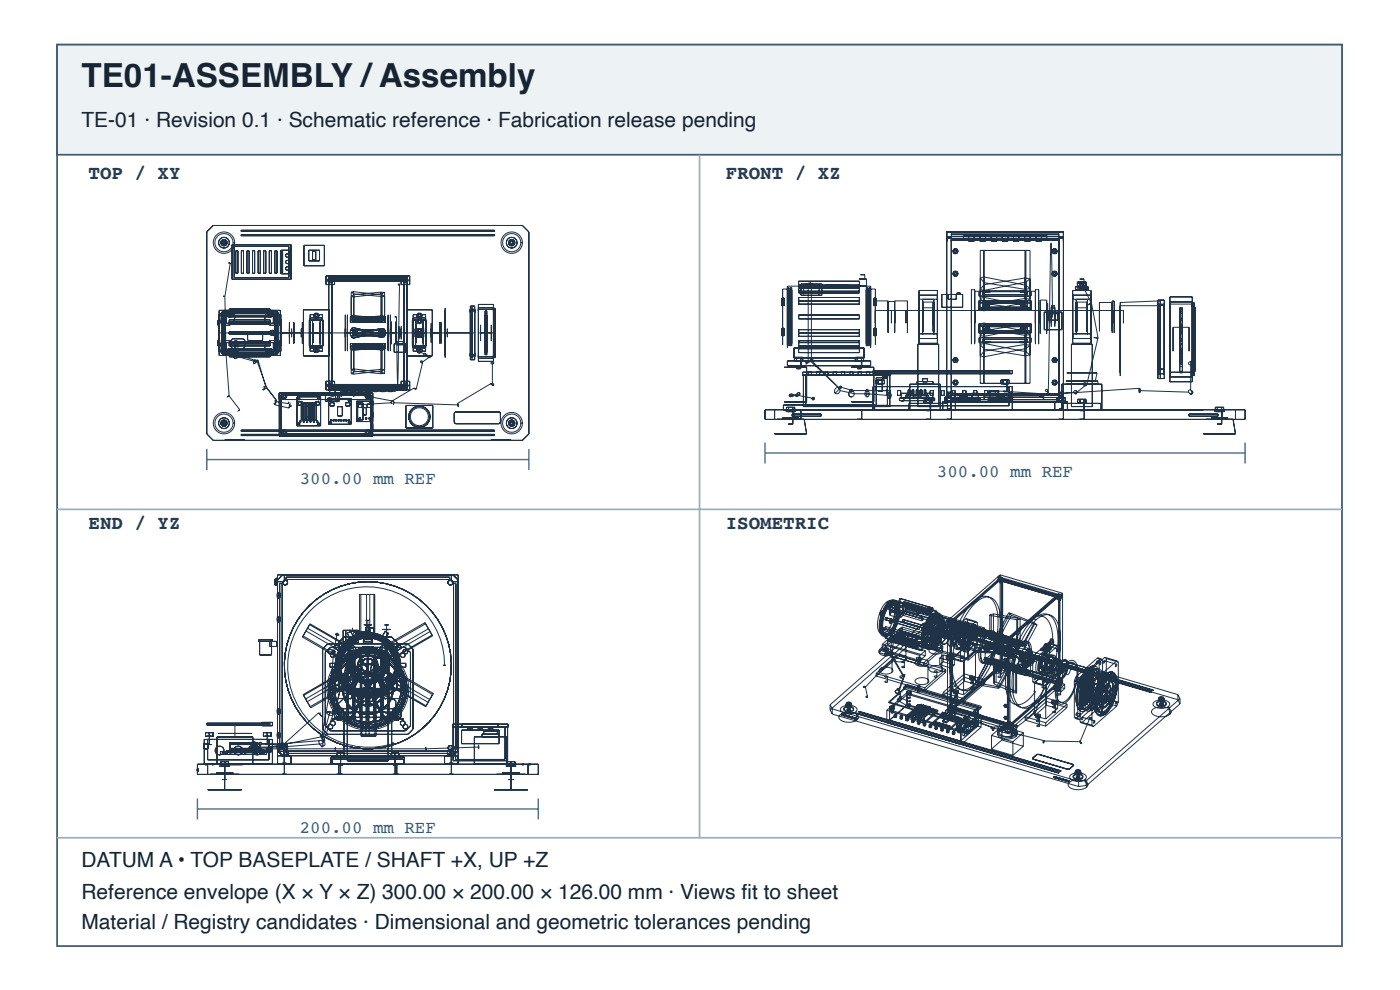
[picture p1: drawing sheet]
<svg xmlns="http://www.w3.org/2000/svg" width="297mm" height="210mm" viewBox="0 0 297 210" stroke-linecap="round" stroke-linejoin="round" font-family="sans-serif">
<defs><g id="words">
<text font-size="7" fill="#182431" x="17.3" y="18.4">TE01-ASSEMBLY /Assembly</text>
<g font-size="4.4" fill="#182431">
<text x="17.3" y="26.9">TE-01 · Revision 0.1 · Schematic reference · Fabrication release pending</text>
<text x="17.3" y="183.9">DATUM A • TOP BASEPLATE / SHAFT +X, UP +Z</text>
<text x="17.3" y="190.6">Reference envelope (X × Y × Z) 300.00 × 200.00 × 126.00 mm · Views fi t to sheet</text>
<text x="17.3" y="196.9">Material / Registry candidates · Dimensional and geometric tolerances pending</text>
</g>
<g font-size="4.1" fill="#263d52">
<text x="18.8" y="38">TOP / XY</text>
<text x="154" y="38">FRONT / XZ</text>
<text x="18.8" y="112.1">END / YZ</text>
<text x="154" y="112.1">ISOMETRIC</text>
</g>
<g font-size="3.7" fill="#335b78">
<text x="198.8" y="101.2">300.00 mm REF</text>
<text x="63.6" y="102.6">300.00 mm REF</text>
<text x="63.6" y="176.7">200.00 mm REF</text>
</g>
</g></defs>
<path d="M12.1 9.5h272.6v191.1h-272.6z" fill="none" stroke="#405a70" stroke-width=".37"/>
<path d="M12.1 9.5h272.6v23.3h-272.6z" fill="#edf2f5"/>
<path d="M12.1 9.5h272.6v23.3h-272.6z" fill="none" stroke="#405a70" stroke-width=".37"/>
<path d="M148.4 32.8v144.8M12.1 108h272.6M12.1 177.6h272.6" fill="none" stroke="#9daebc" stroke-width=".37"/>
<g fill="none" stroke="#203246" stroke-width=".21">
<path d="M43.9 49.2l1.3-1.4h65.6l1.4 1.4v42.8l-1.4 1.4h-65.6l-1.3-1.4zM47.2 50.9h.6l.3 .5-.3 .6h-.6l-.3-.6zM48.7 55.8h.1h-.1M48.7 55.8h.1M48.7 55.8l-.2-.1 .3 .1M48.8 55.8l-1.1 7.1M49.2 51.8h12.6v7.4h-12.6zM49.3 51.9h12.3v7.3h-12.3zM49.5 51.4h.3M49.7 52.2h11.6v6.7h-11.6zM50 53.2h.5v4.7h-.5zM51.2 48.8h53.7v.3h-53.7z"/>
<path d="M51.2 49.7h53.7v.3h-53.7zM51.2 53.2h.5v4.7h-.5zM52.4 53.2h.4v4.7h-.4zM53.6 53.2h.4v4.7h-.4zM54.8 53.2h.4v4.7h-.4zM55.9 53.2h.5v4.7h-.5zM57.1 53.2h.5v4.7h-.5zM58.3 53.2h.5v4.7h-.5zM59.5 53.2h.5v4.7h-.5zM61.3 53h-1.6v5.1h1.6M64.5 52h4.3v4.3h-4.3zM65.5 53h2.3v2.3h-2.3z"/>
<path d="M66.3 53.3h.7v1.8h-.7zM69.7 59.2v.6zM69.7 59.4v22.3zM69.7 58.5v24.2M69.7 59.2h.7M69.7 59.5h.7M69.7 59.4h16.7M69.8 58.9h.6l.3 .5-.3 .5h-.6l-.3-.5zM70.4 59.2v.6zM70.4 59.4v22.3zM70.4 58.5v24.2M70.4 59.1h15.3"/>
<path d="M70.4 58.8h15.3M70.4 59.6h15.3M71 58.5v1.8h-1.8v-1.8h17.7v1.8h-1.8v-1.8M85.7 59.2v.6zM85.7 59.4v22.3zM85.7 59.2h.7M85.7 59.5h.7M85.7 58.5v24.2M85.7 58.9h.6l.3 .5-.3 .5h-.6l-.3-.5zM86.4 59.2v.6zM86.4 59.4v22.3zM86.4 58.5v24.2"/>
<path d="M108.3 50.9h.6l.3 .5-.3 .6h-.6l-.3-.6zM110.5 51.4h.3M169.4 59.6h12.9v2.5h-12.9zM171.5 59.7l.5 .4 .1 .3M182.2 59.1h1.6zM182.5 58.2h1zM182.5 59.2h1zM183.5 58.2v1M183.8 59.1v1.6M200.8 50.2v1zM200.8 50.6v33.2zM200.8 50.2h1"/>
<path d="M200.8 50.6h24.8M201.8 50.2v1zM201.8 50.6v33.2zM201.8 50.9h22.8M201.8 49.2v36M201.8 50.1h22.8M201.8 49.6h22.8M202.4 57.5h.6l.3 .5-.3 .5h-.6l-.3-.5zM202.4 52.8h.6l.3 .5-.3 .5h-.6l-.3-.5zM202.6 53h.2l.2 .3-.2 .2h-.2l-.2-.2zM202.6 57.8h.2l.2 .2-.2 .2h-.2l-.2-.2zM204.4 50.6v-.7h17.6v.7"/>
<path d="M205.5 50.1v1h1.2v-1M207.9 50.1v1h1.2v-1M208 58.9l.7-.2 9 1.8 .8 .7-1.1 .1-8.6-1.4zM208.7 53.1v12.8M208.8 53.1v11.6M210.2 50.1v1h1.2v-1M212.6 50.1v1h1.2v-1M215 50.1v1h1.2v-1M217.4 50.1v1h1.2v-1M217.4 53.1v12.6M217.7 53.1v11.7M219.8 50.1v1h1.1v-1"/>
<path d="M223.5 57.5h.5l.3 .5-.3 .5h-.5l-.3-.5zM223.5 52.8h.5l.3 .5-.3 .5h-.5l-.3-.5zM223.6 53h.3l.1 .3-.1 .2h-.3l-.1-.2zM223.6 57.8h.3l.1 .2-.1 .2h-.3l-.1-.2zM224.6 50.2v1zM224.6 50.6v33.2zM224.6 50.2h1M224.6 49.2v36M225.6 50.2v1zM225.6 50.6v33.2zM229.1 59.2h.9zM229.1 59.8v1.5"/>
<path d="M229.9 59.8v1M230 59.2v.9M46.3 72.9h.3M46.3 68.3h.3M46.3 72.3h.3M46.3 72.2h.3v1.1h-.3zM46.3 67.9h.3v1.1h-.3zM46.3 72.6h.3M46.3 73.1h.3M46.3 68.8h.3M46.3 68.6h.3M46.3 68.1h.3"/>
<path d="M46.4 66.6v7.9zM46.4 70.6h54.3M46.4 68.3h.2M46.4 68.5h.2M46.4 72.7h.2M46.4 72.9h.2M46.4 72.8h.2M46.4 68.4h.2M46.4 68.6h.2M46.5 65.8h13v9.6h-13zM46.6 68.2h-.2v.5h.2M46.6 72.5h-.2v.5h.2"/>
<path d="M47.1 66.2v8.8zM47.1 66.6v7.9zM47.1 66.1h11.8v8.9h-11.8zM47.1 66.4v8.3zM47.1 66.8v7.6zM47.3 66.4v8.3zM47.3 66.8v7.6zM47.5 62.8l.2 .1M47.5 66.4v8.3zM47.5 66.8v7.6zM47.6 74.9h.1zM47.6 62.8l.1 .1"/>
<path d="M47.6 62.8h-.3h.2M47.6 62.8h.1M47.7 66.4v8.3zM47.7 66.8v7.6zM47.7 62.9l.2 12M47.9 74.9h-.2M47.9 74.9l.7 9M48 66h10v2.5h-10zM48 72.6h10v2.5h-10zM48.4 73.9h.6l.2 .6-.2 .5h-.6l-.3-.5zM48.7 67.2v-1.7h8.6v1.7M48.7 67.8h8.6v1h-8.6z"/>
<path d="M48.7 70.3h8.6v.5h-8.6zM48.7 72.4h8.6v.9h-8.6zM48.7 74h8.6v1.7h-8.6zM48.7 72.8h8.6M48.7 72.9h8.6M48.7 74.2h8.6M48.7 75.1h8.6M48.7 74.9h8.6M48.7 74.7h8.6M48.7 68.3h8.6M48.7 66.9h8.6M48.7 66.3h8.6"/>
<path d="M48.7 66.5h8.6M49 67.2l.2-.5-.2-.5h-.6l-.3 .5 .3 .5h9.2l.3-.5-.3-.5h-.6l-.3 .5 .3 .5M49 72.2l.4-.4h2.2l.4 .4v1.3l-.4 .4h-2.2l-.4-.4zM50 75.2a.44 .44 0 0 0-.4 .4 .44 .44 0 0 0 .4 .4M50 72.2a.45 .45 0 0 0-.4 .4 .45 .45 0 0 0 .4 .5 .45 .45 0 0 0 .5-.5M50 72.2l.2 .1 .3 .3M50 72.6h.5M50 72.2v3M50 75.2a.46 .46 0 0 0-.3 .4 .46 .46 0 0 0 .3 .4M50 75.2a.4 .4 0 0 1 .5 .4M50.3 75.1l.2 .2M50.3 75.1l4.1 1.4"/>
<path d="M50.5 75.6l-.5 .4M50.5 75.6l3.9 1.1M50.5 74.9l-.2 .2 .2 .2M50.5 72.4l-.2 .4 .4-.2M50.5 72.4l.2 .2M50.5 72.6h.2M50.5 72.4v2.5M50.5 74.9h.1M50.5 74.9l.2 .2-.2 .2M50.5 74.9l-.2 .2M52.5 71l.3-.3h2.7l.2 .3v1l-.2 .3h-2.7l-.3-.3zM54.4 76.7l-.5 .4-.2-.1 .1-.2"/>
<path d="M54.4 76.5h.1M54.4 76.6l-.1-.3a.44 .44 0 0 0-.5 .5M54.4 76.6v.1M54.5 76.6l-.7 .2M54.5 76.6h-.1M54.5 76.6l2.1 5.6M54.7 76.5l-.2 .2-.1-.2M54.7 76.5l-.1-.2-.2 .2M54.8 76.4l-.4 .1M54.8 76.4l1.5 5.5M54.8 76.4l-.1 .1M57 73.9h.6l.3 .6-.3 .5h-.6l-.3-.5z"/>
<path d="M58.3 66.4v8.3zM58.3 66.8v7.6zM58.5 66.4v8.3zM58.5 66.8v7.6zM58.7 66.4v8.3zM58.7 66.8v7.6zM58.9 66.4v8.3zM58.9 66.8v7.6zM58.9 66.2v8.8zM58.9 66.6v7.9zM59.4 72.9h.3M59.4 68.3h.3"/>
<path d="M59.4 72.3h.3M59.4 72.2h.3v1.1h-.3zM59.4 72.6h.3M59.4 73.1h.3M59.4 68.8h.3M59.4 67.9h.3v1.1h-.3zM59.4 68.6h.3M59.4 68.1h.3M59.6 68.3h.1M59.6 68.5h.1M59.6 72.7h.1M59.6 72.9h.1"/>
<path d="M59.6 72.8h.1M59.6 68.4h.1M59.6 68.6h.1M59.6 66.6v7.9zM59.6 69.7v1.8zM59.6 68.3v4.5zM59.7 72.5h-.1v.5h.1M59.7 68.2h-.1v.5h.1M61.4 68.3v4.5zM61.4 69.7v1.8zM61.9 69.7v1.8zM62.3 68.3v4.5z"/>
<path d="M62.3 69.7v1.8zM63.9 69.7v1.8zM64.1 68.3v4.5zM64.1 69.7v1.8zM64.4 65.7h5.4v9.8h-5.4zM65.6 67.8h3v5.5h-3zM65.8 73.1v.6zM65.8 67.4v.6zM65.8 68.1v5zM65.8 73.8h2.6M65.8 66.7h2.6v7.8h-2.6zM65.8 67.4h2.6"/>
<path d="M65.8 73.4h2.6M65.8 67.7h2.6M66.3 68.1v5zM66.3 68.5v4.2zM66.3 69.3v2.6zM66.3 69.7v1.8zM66.4 68.5v4.2zM66.4 69.3v2.6zM66.8 73.7h.6l.3 .5-.3 .5h-.6l-.3-.5zM66.8 66.4h.6l.3 .5-.3 .5h-.6l-.3-.5zM67.8 68.5v4.2zM67.8 69.3v2.6z"/>
<path d="M67.9 68.1v5zM67.9 68.5v4.2zM67.9 69.3v2.6zM67.9 69.7v1.8zM68.4 73.1v.6zM68.4 67.4v.6zM68.4 68.1v5zM73.3 66.7v7.7zM73.3 69.7v1.8zM73.7 66.9v7.3zM73.7 69.7v1.8zM73.7 66.7v7.7z"/>
<path d="M74.3 74v-.6h7.4v.6M74.3 70v1.2M74.3 67.2v.6h7.4v-.6M74.3 74v-1.2h7.4v1.2M74.3 74h7.4M74.3 67.2v1.1h7.4v-1.1M74.3 67.7h7.4M74.3 71.2h7.4M74.3 70h7.4M74.3 67.2h7.4M74.3 73.4h7.4M74.5 61.9v6"/>
<path d="M74.5 73.3v5.9M74.5 79.2l.5 .1M74.5 73.3l.5 .4M74.5 69.6l.5-.1 6 1.3 .6 .6-.7 .1-5.9-1.1zM74.5 61.9l.5 .4M74.5 67.9l.5 .1M74.8 67.2h6.4v.9h-6.4zM74.8 74v-.9h6.4v.9M74.8 70.1h6.4v1h-6.4zM74.8 73.6h6.4M74.8 73.5h6.4M74.8 67.6h6.4"/>
<path d="M74.8 67.7h6.4M75 61.8v6.2M75 73.2v6.1M75 73.2l-.5 .1M75 73.2l6 .7 .6 .2-.7 .1-5.9-.5M75 61.8l-.5 .1M75 61.8l6 .7 .6 .3-.7 .1-5.9-.6M75 70.8l5.9-1.1 .7 .1-.6 .5-6 1.4-.5-.2zM75 78.9l5.9-.6 .7 .1-.6 .2-6 .7M75 62.3v5.2M75 73.7v5.2M75 78.9l-.5 .3"/>
<path d="M75 67.5l5.9-.5h.7l-.6 .3-6 .7M75 67.5l-.5 .4M75.2 73.6l.5 .2M75.2 67.4l.1 .3-.1-.1M75.2 73.7l.1 .2M75.2 67.4v.2M75.2 73.6v.1M75.3 73.9h.4M75.3 70.3h.4l.2 .3-.2 .3h-.4l-.1-.3zM75.3 67.3l.1 .2M75.3 73.6v-.2l-.1 .2M75.3 73.6h.4"/>
<path d="M75.3 73.6l-.1 .1M75.3 67.3h.4M75.3 67.3l-.1 .1M75.4 73.7l-.1 .2M75.4 73.7v.1M75.4 67.5h.1M75.4 70.4h.2v.3l-.2-.1zM75.4 73.7h.2M75.4 73.7h.1M75.4 73.8h.2M75.4 67.3v.2M75.4 73.8h.1"/>
<path d="M75.4 67.3l-.2 .3M75.4 67.5h.2M75.4 67.3h.2M75.6 73.7h.1M75.6 67.3l.1 .2M75.6 73.8h.1M75.6 67.3l.3 .3M75.7 73.7l-.1 .1M75.7 67.5h-.1M75.7 67.3v.1h-.4l.1 .1M75.7 73.6v-.2l.2 .2M75.7 73.8v.1"/>
<path d="M75.7 73.6l.2 .1M75.7 67.3l.2 .1M75.9 67.4v.2M75.9 73.6v.1M75.9 67.4l-.2 .3 .2-.1M75.9 73.6l-.2 .2M75.9 73.7l-.2 .2M80.2 73.6l.2 .2 .5-.2M80.2 67.4l.2 .3-.2-.1M80.2 73.7l.2 .2M80.2 67.4v.2M80.2 73.6v.1"/>
<path d="M80.4 73.9h.3M80.4 67.4h.3l-.1 .1M80.4 70.3h.3l.2 .3-.2 .3h-.3l-.2-.3zM80.4 73.6h.3M80.4 67.3v.2M80.4 73.6v-.2l-.2 .2M80.4 73.6l-.2 .1M80.4 67.3h.3M80.4 67.4l-.2 .2M80.4 67.3l-.2 .1M80.4 73.7v.2M80.4 67.5h.1"/>
<path d="M80.4 73.7l.1 .1M80.4 67.4l.1 .1M80.5 70.4l.2 .2-.1 .1h-.1zM80.5 73.7h.1M80.5 73.8h.1M80.5 73.7v.1M80.5 67.3l-.1 .2M80.5 73.7h-.1M80.5 67.5h.1M80.5 67.3h.1M80.5 67.3l-.1 .1M80.6 73.7v.1"/>
<path d="M80.6 67.3l.1 .2M80.6 73.7h.1M80.6 67.3l.3 .3M80.7 73.7v.2M80.7 67.5h-.1M80.7 73.7l-.1 .1M80.7 67.3v.2M80.7 73.6v-.2l.2 .2M80.7 73.6l.2 .1M80.7 67.3l.2 .1M80.9 73.3l-5.9 .5-.5 .4 .5 .1 6-.7M80.9 61.9v6"/>
<path d="M80.9 73.3v5.9M80.9 73.3h.7M80.9 61.9l-5.9 .6-.5 .4h.5l6-.6M80.9 61.9l.7 .1M80.9 67.4v.2M80.9 73.6v.1M80.9 67.4l-.2 .3 .2-.1M80.9 73.7l-.2 .2M81 62.3v5.3M81 73.6v5.3M81 78.9l-6-.7-.5 .1 .5 .4 5.9 .5M81 78.9l.6 .3"/>
<path d="M81 67.6l-6-.7-.5 .1 .5 .3 5.9 .6M81 67.6l.6 .2M81.6 62v5.8M81.6 73.3v5.9M81.6 73.3l-.6 .3M81.6 79.2h-.7M81.6 67.8l-.7 .1M81.6 62l-.6 .3M81.7 70v1.2M82.4 66.9v7.3zM82.4 69.7v1.8zM82.4 66.7v7.7z"/>
<path d="M82.8 66.7v7.7zM82.8 69.7v1.8zM83 68.2v4.8zM83 69.7v1.8zM83.6 72.9h2.5v1.8h-2.5zM83.8 67.2h.3zM84 68.2v4.8zM84 69.7v1.8zM84 68.7v3.8zM84.1 68.7v3.8zM84.1 69.7v1.8zM84.2 72.4h1.4v.7h-1.4z"/>
<path d="M84.5 60.3l.2-.1 .1 .1-.2 .2zM84.6 69.2v2.7zM84.6 69.7v1.8zM84.7 70.4h.4v.4h-.4zM84.8 60.3l-.4 21-.3-14.1M85.1 69.2v2.7zM85.1 69.7v1.8zM86.2 65.7h5.5v9.8h-5.5zM87.5 67.8h3v5.5h-3zM87.7 73.1v.6zM87.7 67.4v.6zM87.7 68.1v5z"/>
<path d="M87.7 73.8h2.6M87.7 66.7h2.6v7.8h-2.6zM87.7 67.4h2.6M87.7 73.4h2.6M87.7 67.7h2.6M88.1 69.7h1.8v1.8h-1.8zM88.2 68.1v5zM88.2 68.5v4.2zM88.2 69.3v2.6zM88.2 69.7v1.8zM88.3 68.5v4.2zM88.3 69.3v2.6z"/>
<path d="M88.3 69.7h1.3v.7h-1.3zM88.4 71h.2v.4h-.2zM88.7 73.7h.6l.3 .5-.3 .5h-.6l-.3-.5zM88.7 66.4h.6l.3 .5-.3 .5h-.6l-.3-.5zM88.7 69.7v.7M88.8 70.3h.4v.6h-.4zM88.9 71h.2v.4h-.2zM89 74.7h.2M89.2 76.7h.4M89.2 76.7l.2 .2 .3-.1M89.2 76.7l.2-.2 .3 .2M89.2 74.7l1.1 .4"/>
<path d="M89.2 69.7v.7M89.3 71h.2v.4h-.2zM89.6 76.7l.1 .1M89.6 76.7h.1M89.7 68.5v4.2zM89.7 69.3v2.6zM89.7 76.8l-1.4 5.7M89.7 76.8h.1M89.7 76.7v.1M89.8 68.5v4.2zM89.8 69.3v2.6zM89.8 68.1v5z"/>
<path d="M89.8 69.7v1.8zM90.2 74.9l.2 .2M90.2 74.9l-.3 .1 .1 .4M90.2 74.9l.1 .2M90.3 73.1v.6zM90.3 67.4v.6zM90.3 68.1v5zM90.3 75.1l-.3 .3M90.3 75.1h.1M90.4 75.1l-.4 .3M90.4 75.1l.9 .5M91.3 75.6h.1"/>
<path d="M91.3 75.6l-1.6 1.1M91.5 68.5v4.1zM91.5 69.7v1.8zM93.3 68.5v4.1zM93.3 69.7v1.8zM93.3 68.3v4.5zM93.6 68.3v4.5zM93.6 69.7v1.8zM94.4 65.3v10.5zM94.4 65.8v9.5zM94.9 69.7v1.8zM99.8 74.9v.7z"/>
<path d="M99.8 65.6v.6zM99.8 65.6v10zM99.8 75.6h.9M99.8 65.6h.9M99.8 65.9h.9M99.8 75.3h.9M99.8 64.9h.9v11.4h-.9zM99.8 73.2h.2v.2h-.2zM99.8 72.3h.2v.2h-.2zM99.8 68.7h.2v.2h-.2zM99.8 67.8h.2v.1h-.2zM99.8 70.5h.2v.2h-.2z"/>
<path d="M99.8 69.6h.2v.2h-.2zM99.8 71.4h.2v.2h-.2zM100.1 65.1v10.9zM100.1 65.8v9.5zM100.7 74.9v.7zM100.7 65.6v.6zM100.7 65.6v10zM101.5 75.3v.6zM101.5 65.3v.6zM101.5 65.6v10zM101.5 70.6h3.2M101.5 75.9h3.2"/>
<path d="M101.5 64.5h3.2v12.1h-3.2zM101.5 65.2h3.2M101.5 75.6h3.2M101.5 65.6h3.2M102 68.9v3.4zM102.9 70.9h.4M102.9 70.3h.4M102.9 72.9h.4M102.9 74.8h.4M102.9 68.5h.4M102.9 73.3h.4M102.9 72.7h.4"/>
<path d="M102.9 72.8h.4M102.9 68.9h.4M102.9 68.6h.4M102.9 67.9h.4M102.9 67.8h.4M102.9 67.6h.4M102.9 71h.4M102.9 71.7h.4M102.9 65.9h.4v9.3h-.4zM102.9 71.5h.4M102.9 69.4h.4M102.9 69.9h.4"/>
<path d="M102.9 69.6h.4M102.9 69.3h.4M102.9 66.8h.4M102.9 67.1h.4M102.9 68.7h.4M102.9 69.5h.4M102.9 70.6h.4M102.9 72.1h.4M102.9 72h.4M102.9 74.6h.4M102.9 74.7h.4M102.9 74.3h.4"/>
<path d="M104.2 68.9v3.4zM104.5 77h.3M104.5 77.2v4.5M104.7 75.3v.6zM104.7 65.3v.6zM104.7 65.6v10zM104.8 77l-.3 .2M104.8 77l-.2-.2h-.4v.2l.3 .2M104.8 68.3v4.5zM104.8 68.4v4.3zM104.8 67.2v6.8zM104.8 67.3v6.6z"/>
<path d="M104.8 66v9.1zM104.8 66.2v8.8zM104.8 65.3v10.5zM104.8 70.6h.1M104.9 67.9h.2M104.9 68h.2M104.9 73.3h.2M104.9 65.3h.2v10.5h-.2zM104.9 73.1h.2M104.9 68.3v4.5zM104.9 68.4v4.3zM104.9 67.2v6.8z"/>
<path d="M104.9 67.3v6.6zM104.9 66v9.1zM104.9 66.2v8.8zM104.9 65.3v10.5zM165.9 70.6h.4M165.9 69.6h.4v1.6h-.4zM165.9 64.6h.4M165.9 63.8h.4M165.9 63.2h.4v1.6h-.4zM165.9 64.2h.4M165.9 63.4h.4M165.9 69.8h.4"/>
<path d="M165.9 70.2h.4M165.9 71h.4M166 61.3v11.8zM166 61.3h1M166.1 70.3h.2M166.1 70.6h.2M166.1 70.5h.2M166.1 63.7h.2M166.1 63.9h.2M166.1 64.1h.2M166.1 64.3h.2M166.1 70.1h.2"/>
<path d="M166.3 70h-.2v.7h.2M166.3 63.6h-.2v.8h.2M166.4 77.9h4.7zM167 60.7v13zM167 61.3v11.8zM167 60.7h17.7M167 76.5h17.7v1h-17.7zM167.1 61v12.4zM167.1 61.5v11.4zM167.1 61h.3M167.1 61.5h.3M167.4 61v12.4z"/>
<path d="M167.4 61.5v11.4zM167.7 61v12.4zM167.7 61.5v11.4zM167.7 61h.3M167.7 61.5h.3M168 61v12.4zM168 61.5v11.4zM168.4 73.8h14.9v2h-14.9zM168.5 76.5v-.7h1.8v.7M168.9 76.5h1zM168.9 77.5h1zM169 75.8v.7"/>
<path d="M169 76.5h.8zM169 78.2h.8zM169.4 73.3h12.9M169.4 72.6h12.9M169.4 73.6h12.9M169.4 66.8h12.9v.8h-12.9zM169.4 69.9h12.9v1.4h-12.9zM169.4 70.6h12.9M169.4 73.9h12.9M169.4 63.1h12.9v1.4h-12.9zM169.4 72.3h12.9v2.5h-12.9zM169.4 61.1h12.9"/>
<path d="M169.4 60.8h12.9M169.4 61.7h12.9M169.4 60.4h12.9M169.4 63.7h12.9M169.4 63.8h12.9M169.8 76.5v1.7M169.9 75.8v.7M169.9 76.5v1M169.9 60.2h4.4v2.4h-4.4zM170.3 78.9h18.6v.7h-18.6zM170.4 79.4h18.4v6.8h-18.4zM170.5 60.2v2.4"/>
<path d="M171 79.4v6.5h17.3v-6.5M171.1 77.9v7.3M171.5 76.5l-.5 .6 .5-.2M171.5 76.5l-.7 .2 .7 .2M171.5 76.9h.1M171.5 60.6v16.3M171.5 78.9v.7M171.9 76.6l6.2 5.7M172.1 76.3l-.2 .3M172.1 76.3l.3-.1-.2 .2M172.1 76.3l-.2 .1h.2M172.1 76.4l-.6 .1"/>
<path d="M172.1 76.4l-.6 .5M172.1 76.4l5.9 5.9M172.1 60.4l-.6-.2-.7 .2 .7 .2M172.1 60.4l-.6 .2M172.1 60.1l.3 .3M172.1 60.5v15.9M172.1 78.9v.7M172.2 76.4l-.3 .2M172.2 76.4h-.1M172.4 60.4h-.5l.2 .1M172.4 60.4l-.3 .1M173.2 78.9v.7"/>
<path d="M173.8 60.2v2.4M173.9 78.9v.7M175 78.9v.7M175.2 60.5v.2h4.7v-.2M175.6 60.5v.2M175.7 78.9v.7M176.8 78.9v.7M177.4 78.9v.7M178.5 78.9v.7M179.2 78.9v.7M179.6 60.5v.2M180.3 78.9v.7"/>
<path d="M180.6 77.9h4.8zM181 78.9v.7M181.4 76.5v-.7h1.8v.7M181.8 76.5h1zM181.8 77.5h1zM181.9 75.8v.7M181.9 76.5h.8zM181.9 78.2h.8zM182.1 78.9v.7M182.2 60.7h1.6zM182.7 78.9v.7M182.8 75.8l-.1 2.4"/>
<path d="M182.8 76.5v1M183.8 61v12.4zM183.8 61.5v11.4zM183.8 61h.2M183.8 61.5h.2M183.8 78.9v.7M184 61v12.4zM184 61.5v11.4zM184.4 61v12.4zM184.4 61.5v11.4zM184.4 61h.2M184.4 61.5h.2"/>
<path d="M184.5 78.9v.7M184.6 61v12.4zM184.6 61.5v11.4zM184.7 60.7v13zM184.7 61.3v11.8zM184.7 61.3h1M185.2 78.6h29.5v.6h-29.5zM185.4 77.9v7.3M185.4 70.6h.5M185.4 69.6h.5v1.6h-.5zM185.4 64.6h.5M185.4 63.8h3"/>
<path d="M185.4 63.2h.5v1.6h-.5zM185.4 64.2h.5M185.4 63.4h.5M185.4 69.8h.5M185.4 70.2h.5M185.4 71h.5M185.6 78.9v.7M185.7 70.3h.2M185.7 70.6h.2M185.7 70.5h.2M185.7 63.7h.2M185.7 63.9h.2"/>
<path d="M185.7 64.1h.2M185.7 64.3h.2M185.7 70.1h.2M185.7 61.3v11.8zM185.7 65.8v2.7zM185.7 63.8v6.8zM185.7 65.8h52.6M185.7 78.7h28.5v.4h-28.5zM185.9 70h-.2v.7h.2M185.9 63.6h-.2v.8h.2M186.3 78.9v.7M187.2 79.7h1.1z"/>
<path d="M188.4 63.8v6.8zM188.4 65.8v2.7zM188.4 63.9v6.5zM188.4 63.9h1.4M189.1 65.8v2.7zM189.8 63.8v6.8zM189.8 65.8v2.7zM189.8 63.9v6.5zM189.8 63.8h2.7M192.2 65.8v2.7zM192.5 63.8v6.8zM192.5 65.8v2.7z"/>
<path d="M194.7 73h4.4v13.2h-4.4zM195 62.6v1zM195 70.8v1zM195 63.4v7.5zM195 61.6h3.9v11.2h-3.9zM195 70.8h3.9M195 71.8h3.9M195 63.4h3.9M195 62.6h3.9M195.7 63.5v7.4zM195.7 64v6.3zM195.7 65.3v3.8z"/>
<path d="M195.7 65.8v2.7zM195.7 65.3h2.4M195.7 64h2.4M195.9 64v6.3zM195.9 65.3v3.8zM198 64v6.3zM198 65.3v3.8zM198.1 63.5v7.4zM198.1 64v6.3zM198.1 65.3v3.8zM198.1 65.8v2.7zM198.9 62.6v1z"/>
<path d="M198.9 70.8v1zM198.9 63.4v7.5zM199.8 62.4h4.4v2.7h-4.4zM201.2 62.4v1.1h1.7v-1.1M202.4 75.9h.6l.3 .5-.3 .5h-.6l-.3-.5zM202.6 76.1h.2l.2 .3-.2 .2h-.2l-.2-.2zM203 62.4v-.3h.7v.3M206.1 61.4v11.6zM206.1 65.8v2.7zM206.1 61.4h.7M206.8 61.8v10.8zM206.8 65.8v2.7z"/>
<path d="M206.8 61.4v11.6zM206.8 61.8h.9v1h11v-1h1M207.7 63.7v1.6h11v-1.6M207.7 70.6v-1.5h11v1.5M207.7 72.5h.1M207.7 72.5h11M207.7 70.6v-2h11v2M207.7 70.6h11M207.7 72.5v-.9h11v.9M207.7 63.7h11M207.7 64.2h11M207.7 70.2h11"/>
<path d="M207.7 63.7v2h11v-2M207.7 61.8h11M208 72.6h10.5M208 68.7v12.6h10.5v-12.4M208 61.8h10.5M208 65.7l.7 .2M208 73l.7-.2 9 1.8 .8 .7-1.1 .1-8.6-1.4zM208 68.7l.8 1M208.5 63.8h9.5v1.7h-9.5zM208.5 68.9h9.5v1.6h-9.5zM208.5 61.8v.6h9.5v-.6M208.5 72.6v-.7h9.5v.7"/>
<path d="M208.5 65.1h9.5M208.5 64.2h9.5M208.5 70.2h9.5M208.5 69.3h9.5M208.7 68.5v12.8M208.7 68.5l-.7 .2M208.7 68.5l9 1.7 .8 .7-1.1 .2-8.6-1.4M208.8 69.7v11.6M208.8 60.4l8.6-1.5 1.1 .2-.8 .7-9 1.8-.7-.2zM208.8 64.7l8.6-1.4 1.1 .1-.8 .7-9 1.8M208.8 64.7l-.8 1M208.8 74.5l8.6-1.5 1.1 .2-.8 .7-9 1.8-.7-.3z"/>
<path d="M208.9 72.6v-.2h1.1v.2M208.9 61.7v.3h1.1v-.3M208.9 69.8l.3 .5M208.9 64.5v.1M208.9 69.8v.1M208.9 64.6l.3 .4M208.9 64.5l.3 .4M208.9 69.9l.3 .4M209.2 70.3h.6M209.2 69.5h.6M209.2 64.9h.6M209.2 64h.6"/>
<path d="M209.2 61.7v.3M209.2 64l-.3 .6M209.2 64.9v.1M209.2 69.4v.1M209.2 72.4v.2M209.2 65h.6M209.2 64l-.3 .5M209.2 69.4h.6M209.2 69.4l-.3 .4M209.2 69.5l-.3 .4M209.2 61.7v.1M209.2 69.9l.2 .1"/>
<path d="M209.2 72.5v.1M209.2 64.5l.2 .2M209.2 69.9l.2 .2M209.4 70l.2 .1M209.4 69.7h.2M209.4 64.3h.2M209.4 70.1h.2M209.4 61.7v.1M209.4 64.3h.1M209.4 69.7h.1M209.4 70v.1M209.4 72.5v.1"/>
<path d="M209.4 64.3l-.2 .2M209.4 64.7h.2M209.4 69.7l-.2 .2M209.6 64.3h-.2M209.6 69.7l.1 .2M209.6 64.7h-.2M209.6 61.7v.1M209.6 64.7h.1M209.6 69.7h.1M209.6 72.5v.1M209.6 64.3l.1 .2M209.7 61.7l.1 .3"/>
<path d="M209.7 64.5l-.1 .2M209.7 69.9l-.1 .2M209.8 64l.2 .6M209.8 64.9v.1M209.8 69.4v.1M209.8 72.4v.2M209.8 64l.2 .5M209.8 69.4l.2 .4M209.8 69.5l.2 .4M210 64.5v.1M210 69.8v.1M210 69.8l-.2 .5"/>
<path d="M210 64.6l-.2 .4M210 64.5l-.2 .4M210 69.9l-.2 .4M216.4 72.6v-.2h1.1v.2M216.4 61.7v.3h1.1v-.3M216.4 69.8l.3 .5M216.4 64.5v.1M216.4 69.8v.1M216.4 64.6l.3 .4M216.4 64.5l.3 .4M216.4 69.9l.3 .4M216.7 70.3h.5"/>
<path d="M216.7 69.5h.5M216.7 64.9h.5M216.7 64h.5M216.7 61.7v.3M216.7 64l-.3 .6M216.7 64.9v.1M216.7 69.4v.1M216.7 72.4v.2M216.7 65h.5M216.7 64l-.3 .5M216.7 69.4h.5M216.7 69.4l-.3 .4"/>
<path d="M216.7 69.5l-.3 .4M216.7 61.7v.1M216.7 69.9l.1 .1M216.7 72.5v.1M216.7 64.5l.1 .2M216.7 69.9l.1 .2M216.8 70l.3 .1M216.8 69.7h.3M216.8 64.3h.3M216.8 70.1h.3M216.8 61.7v.1M216.8 64.3h.1"/>
<path d="M216.8 69.7h.1M216.8 70v.1M216.8 72.5v.1M216.8 64.3l-.1 .2M216.8 64.7h.3M216.8 69.7l-.1 .2M217.1 64.3h-.3M217.1 64.7h-.3M217.1 61.7v.1M217.1 64.7h.1M217.1 69.7h.1M217.1 72.5v.1"/>
<path d="M217.1 69.7l.1 .2M217.1 64.3l.1 .2M217.2 61.7v.1M217.2 64.5l-.1 .2M217.2 72.5v.1M217.2 69.9l-.1 .2M217.2 61.7v.3M217.2 64l.3 .6M217.2 64.9v.1M217.2 69.4v.1M217.2 72.4v.2M217.2 64l.3 .5"/>
<path d="M217.2 69.4l.3 .4M217.2 69.5l.3 .4M217.4 68.7v12.6M217.4 68.7l-8.6 1.4-.8 1 .7 .2 9-1.7M217.4 68.7l1.1 .2M217.5 64.5v.1M217.5 69.8v.1M217.5 69.8l-.3 .5M217.5 64.6l-.3 .4M217.5 64.5l-.3 .4M217.5 69.9l-.3 .4M217.7 69.6v11.7"/>
<path d="M217.7 64.8l-9-1.8-.7 .3 .8 1 8.6 1.4M217.7 64.8l.8 .7M218.5 65.5v-12.4h-10.5v12.6M218.5 68.9l-.8 .7M218.5 65.5l-1.1 .2M218.7 72.5h.1M219.7 61.8v10.8zM219.7 65.8v2.7zM219.7 61.4v11.6zM219.7 61.4h.6M220.3 61.4v11.6zM220.3 65.8v2.7z"/>
<path d="M220.7 63.6v7.1zM220.7 65.8v2.7zM220.7 63.6h1.3M221.5 66.2h3.8v3.7h-3.8zM222 63.6v7.1zM222 65.8v2.7zM222 64.3v5.7zM222 64.3h.3M222.3 64.3v5.7zM222.3 65.8v2.7zM222.4 66.5h2v1.4h-2zM222.8 67.2h.5z"/>
<path d="M223 65.1v4.1zM223 65.8v2.7zM223 65.1h.8M223.1 64.8h.6v.5h-.6zM223.3 67.2l-.3-15.6-.7 31.9v-.7M223.5 75.9h.5l.3 .5-.3 .5h-.5l-.3-.5zM223.6 76.1h.3l.1 .3-.1 .2h-.3l-.1-.2zM223.8 65.1v4.1zM223.8 65.8v2.7zM226.3 79.1h6.4zM227.3 73h4.4v13.2h-4.4zM227.6 62.6v1z"/>
<path d="M227.6 70.8v1zM227.6 63.4v7.5zM227.6 61.6h3.9v11.2h-3.9zM227.6 70.8h3.9M227.6 71.8h3.9M227.6 63.4h3.9M227.6 62.6h3.9M228.2 60.8h2.7v.5h-2.7zM228.3 63.5v7.4zM228.3 64v6.3zM228.3 65.3v3.8zM228.3 65.8v2.7z"/>
<path d="M228.3 65.3h2.4M228.3 64h2.4M228.5 64v6.3zM228.5 65.3v3.8zM228.5 60.8h.6zM228.5 61.3h.6zM228.6 60.8v-1h1.9v1M228.7 60.7h.3v.1h-.3zM228.7 60.1h1.6zM228.7 61.6h1.6zM229.1 60.1h.9zM229.2 61.2l.7-.3z"/>
<path d="M229.2 60.8v-.5h.6v.5M229.3 60.7h.4v.1h-.4zM229.5 60.7l.4 .2M229.9 60.9l1.6 3.4M229.9 60.8h.6zM229.9 61.3h.6zM230.3 60.1v1.5M230.4 60.7h-.4v.1h.4M230.5 60.8v.5M230.5 64v6.3zM230.5 65.3v3.8zM230.7 63.5v7.4z"/>
<path d="M230.7 64v6.3zM230.7 65.3v3.8zM230.7 65.8v2.7zM231.1 64.5l-.2 .1 .4-.1M231.5 62.6v1zM231.5 70.8v1zM231.5 63.4v7.5zM231.5 64.3l-.2 .2M231.5 64.3l-.4 .2M231.5 64.3l.1 .1M231.6 64.4l-.3 .1M231.6 64.4l-.5 .1"/>
<path d="M231.6 64.4l1.3 7.1M232.5 71.6l.4 .1M232.6 71.6h-.4h.3M232.6 71.6l.3 .1M232.7 79.1l-.3 1.7M232.9 71.7l-2.3 9.8M232.9 71.5l-.4 .1M232.9 71.5l-.3 .1M232.9 71.5v.2M233.3 64.1v6.1zM233.3 65.8v2.7zM233.3 64.1h2.7"/>
<path d="M236 64.1v6.1zM236 65.8v2.7zM236 63.8v6.8zM236 63.8h.4M236.4 63.8v6.8zM236.4 65.8v2.7zM237.7 64.1v15.6zM237.7 64.8v14.3zM237.7 64.8h8.5M238.3 65.8v2.7zM245.6 64.7v.9zM245.6 78.2v1z"/>
<path d="M245.6 64.5v14.9zM245.6 64.5h1.4M245.6 63.6h1.4v16.7h-1.4zM245.6 64.6h1.4M245.6 79.2h1.4M245.6 78.2h1.4M245.7 78.2v-12.5h.2v12.5M246.2 63.8v16.3zM246.2 64.8v14.3zM246.2 63.8l-8.5 .3M247 64.7v.9zM247 78.2v1z"/>
<path d="M247 64.5v14.9zM248.2 64v1zM248.2 78.9v1zM248.2 64.5v14.9zM248.2 64.5h4.7M248.2 62.9h4.7v18h-4.7zM248.2 64h4.7M248.2 79.9h4.7M248.2 78.9h4.7M248.9 69.4v5.1zM248.9 69.4h3.4M250.3 70.4h.5"/>
<path d="M250.3 72.9h.5v6.2h-.5zM250.3 75.1h.5M250.3 75.7h.5M250.3 67.8h.5M250.3 65.5h.5M250.3 72.9h.5M250.3 65.2h.5v7.6h-.5zM250.3 72.3h.5M250.3 70.3h.5M250.3 70.7h.5M250.3 75.6h.5M250.3 69.6h.5"/>
<path d="M250.3 69.3h.5M250.3 68.7h.5M250.3 69.5h.5M250.3 71.8h.5M250.3 72.1h.5M250.3 74.6h.5M250.3 74.3h.5M250.3 66.4h.5M250.3 67.5h.5M250.3 74h.5M250.3 70.1h.5M250.3 69.1h.5"/>
<path d="M250.3 78.7h.5M250.3 77.7h.5M250.3 75h.5M250.3 77.2h.5M250.3 76.4h.5M250.3 74.2h.5M250.3 73h.5M250.3 69h.5M250.3 66h.5M250.3 76.9h.5M252.3 69.4v5.1zM252.6 76.7l.5 .3"/>
<path d="M252.6 76.7h-.3l-.2 .4a.51 .51 0 0 0 .5 .3 .51 .51 0 0 0 .5-.4M252.6 76.6l.4 .2 .1 .2M252.6 76.7v6M252.9 64v1zM252.9 78.9v1zM252.9 64.5v14.9zM253.1 68.5v6.8zM253.1 68.7v6.4zM253.1 66.8v10.2zM253.1 67v9.8zM253.1 65.1v13.6zM253.1 65.3v13.2z"/>
<path d="M253.1 64.1v15.6zM253.1 64.3v15.2zM253.1 68.5h.2M253.1 66.8h.2M253.1 67h.2M253.1 68.7h.2M253.1 65.3h.2M253.1 64.3h.2M253.1 64.1h.2M253.2 71.8h.3M253.2 65.2h.3M253.2 72.1h.3"/>
<path d="M253.2 65.1v13.7h.3v-13.7h-.4M253.2 78.6h.3M253.3 68.5v6.8zM253.3 68.7v6.4zM253.3 66.8v10.2zM253.3 67v9.8zM253.3 65.1v13.6zM253.3 65.3v13.2zM253.3 64.1v15.6zM253.3 64.3v15.2zM47.2 89.2h.6l.3 .5-.3 .5h-.6l-.3-.5zM47.7 93.4h4.1"/>
<path d="M48.5 84l-.2 .1 .1-.1M48.5 84h-.3h.2M48.5 84h.1M48.6 83.9l-.2 .1M48.6 83.9h.1M48.6 83.9l2.3 3M48.6 83.9l-.1 .1M49.5 89.7h.3M50.7 87h.2h-.2M50.9 86.9l-.2 .1M50.9 86.9l-.3 .2 .1-.1M51.2 92.1h53.7v.2h-53.7z"/>
<path d="M51.2 91.2h53.7v.2h-53.7zM56.2 81.9l-.2 .2 .1-.1M56.2 81.9l-.2 .1h.1M56.3 82.4l-.5 .3 .3-.2M56.3 82.4l-.5 .2 .3-.1M56.3 81.9l2.3 2.9-.2 .1M56.3 81.9l-.2 .1M56.3 81.9h-.1M56.3 81.9h.1M56.6 82.2l-.5 .3M56.6 82.2l-.3 .2M56.6 82.2h.1"/>
<path d="M56.6 82.2l2.1 2.8M58.3 85l.1-.1zM58.3 85.8l3 .7M58.4 85.4l-.1 .4M58.4 85.4l-.3 .3 .3-.3M58.4 84.9v.2l2.8 .5v-.2M58.4 85.4h.1M58.5 85.4l-.2 .4M58.5 85.4h.1M58.5 85.4h-.1M58.7 85l-.2 .4M58.7 85l-.3 .4"/>
<path d="M59.2 83.3h19.9v9.1h-19.9zM59.2 84.7h19.9M59.6 83.7h19.1v8.4h-19.1zM59.7 83.8h18.9v8.2h-18.9zM60 83.5h.6l.3 .5-.3 .5h-.6l-.3-.5zM60 91.3h.6l.3 .5-.3 .5h-.6l-.3-.5zM61.2 85.4h.2zM61.2 92v.4M61.2 85.2v.2zM61.4 86.1h.5h-.5M61.4 86.1l.1-.5-.2 .9M61.4 86.1l-.1 .4"/>
<path d="M61.6 92v.4M62.7 92v.4M63 84.1h5v6.2h-5zM63.2 92v.4M63.3 85.2h.9v.7h-.9zM63.6 89.2h.2v.3h-.2zM63.9 85.4h3.2v3.6h-3.2zM64.3 85.4v3.6M64.3 92v.4M64.3 89.2h.3v.3h-.3zM64.5 85.4v3.6M64.7 92v.4"/>
<path d="M64.8 85.4v3.6M65 86.1h1v2.2h-1zM65 89.2h.3v.3h-.3zM65.1 85.4v3.6M65.4 85.4v3.6M65.6 85.4v3.6M65.8 89.2h.2v.3h-.2zM65.8 92v.4M66 85.4v3.6M66.2 85.4v3.6M66.3 92v.4M66.5 89.2h.2v.3h-.2z"/>
<path d="M66.5 85.4v3.6M66.8 85.4v3.6M66.8 85.2h.9v.7h-.9zM67.2 89.2h.2v.3h-.2zM67.4 92v.4M67.8 92v.4M68.9 92v.4M69 83.5h3v1.5h-3zM69.4 92v.4M69.5 84.4l.2 .6zM69.7 81.3v.6zM69.7 84.5h4.8v5.4h-4.8z"/>
<path d="M69.7 82h.7M69.7 81.6h.7M69.7 81.7h16.7M69.8 81.2h.6l.3 .5-.3 .6h-.6l-.3-.6zM70 83.7v-.9h1.1v.9M70 85.4h.9v.7h-.9zM70.1 89h.3v.3h-.3zM70.4 81.3v.6zM70.4 82.4h15.3M70.4 82h15.3M70.4 81.5h15.3M70.5 92v.4"/>
<path d="M70.6 82.4v.3h.8v-.3M70.7 89h.2v.3h-.2zM70.8 82.4v.3M70.8 82.5h.3v.2M70.9 82.5v.2M70.9 92v.4M71 82.7v-1.9h-1.8v1.9h17.7v-1.9h-1.8v1.9M71.1 82.5v.2M71.2 82.4v.3M71.2 89h.2v.3h-.2zM71.2 83.3v1.9h.5v-1.9M71.6 86.2h1v2h-1z"/>
<path d="M71.7 89h.3v.3h-.3zM72 92v.4M72.1 82.7v.2h11.9v-.2M72.2 83.5l.1 .4M72.2 83.5l.1 .2M72.2 83.5l-2.7 .9M72.3 89h.2v.3h-.2zM72.3 83.7l.1 .4-.1-.2M72.3 83.7v-.2v.4M72.5 92v.4M72.8 89h.2v.3h-.2zM72.9 82.7h.8v.3h-.8z"/>
<path d="M73.3 85.4h.9v.7h-.9zM73.3 89h.3v.3h-.3zM73.6 92v.4M73.9 89h.2v.3h-.2zM74 92v.4M74.5 82.7h.7v.3h-.7zM75.1 83.5v.3zM75.1 83.8l-.1 .3zM75.1 83.8v-.3l8.4 1.6M75.1 92v.4M75.6 92v.4M75.7 85.6l.1 .5z"/>
<path d="M75.8 85.8h.1M75.9 85.4h1.1v3.6h-1.1zM75.9 85.7h.9v.7h-.9M76 82.7h.8v.3h-.8zM76.2 88.6h.2v.3h-.2zM76.7 92v.4M76.9 88.6h.2v.3h-.2zM77 86.4h.7v1.6h-.7M77.1 92v.4M77.6 88.6h.2v.3h-.2zM77.6 82.7h.8v.3h-.8zM77.7 91.3h.6l.3 .5-.3 .5h-.6l-.3-.5z"/>
<path d="M77.7 83.5h.6l.3 .5-.3 .5h-.6l-.3-.5zM77.9 85.7h.9v.7h-.9zM78.3 88.6h.2v.3h-.2zM78.6 84.8v1.2zM78.6 87.3v1.2zM78.6 89.8v1.2zM78.6 85.4h.5M78.6 87.9h.5M78.6 90.4h.5M79.1 84.8v1.2zM79.1 87.3v1.2zM79.1 89.8v1.2z"/>
<path d="M79.1 85h-3.5v4.4h3.5M79.2 82.7h.8v.3h-.8zM80.8 82.7h.8v.3h-.8zM82.4 82.7h.8v.3h-.8zM83 85.1v.2M83 85.1v.3M83 85.3l.1 .3v-.1M83 85.3l.1 .1M83 85.4l-7.2 .4M83 85.4l.1 .1M83 85.4h.1M83.1 85.4l.1 .2-.1-.1"/>
<path d="M83.5 85.4v.1M83.5 85.4l13.6 .4M83.5 85.4l-.1 .3 .1-.2M83.5 85.4h.1M83.5 85.4v.3v-.2M83.5 85.3v.1M83.5 85.1v.2M83.5 85.1v.3M84.7 82.4v.3h.8v-.3M84.9 82.4v.3M84.9 82.5h.4M85 82.5v.2"/>
<path d="M85.2 82.5v.2M85.3 82.4v.3M85.7 81.3v.6zM85.7 82h.7M85.7 81.6h.7M85.7 81.2h.6l.3 .5-.3 .6h-.6l-.3-.6zM86.1 86h5.7v4.7h-5.7zM86.4 81.3v.6zM87.8 82.3l.3 .1M87.8 82.3l.3 .2M87.8 82.3l-4.8 2.8M88.1 82.4h.1"/>
<path d="M88.1 82.5h.2M88.1 82.4l.1 .2-.1-.1M88.2 82.4l.1 .1M90.9 88.3h.2M96.4 87.6l.2-.3h9.3l.3 .3v2l-.3 .2h-9.3l-.2-.2zM97.1 85.5l.1 .4M97.1 85.5v.3M97.1 85.8l.1 .4zM97.2 85.8h.1M97.2 85.8l.1 .3zM104.2 81.3l.3 .4M104.2 81.3h.1"/>
<path d="M104.2 81.3l-7.1 4.2M104.2 93.4h4.1M104.3 81.3l.3 .4M104.3 81.3l.5 .2M104.5 81.5h.3M104.5 81.7h.1M104.8 81.5l-.2 .2M108.3 89.2h.6l.3 .5-.3 .5h-.6l-.3-.5zM110.5 89.7h.3M162.3 86.9h101.8v2h-101.8zM164.3 92h6.8zM164.3 86.9v2"/>
<path d="M164.8 88.9h5.8zM166.1 88.6h3.3zM166.1 88.9h3.3zM166.2 86.9v-1h19.4v1M166.4 85.2h4.7zM166.7 86.9h2zM166.7 87.3h2zM166.8 86.4h1.8v.7h-1.8zM167.1 88.9h1.3zM167.1 87.3h1.3zM167.3 88.9h.9zM167.3 89.9h.9z"/>
<path d="M167.3 88.6h.9zM167.3 86.4v.7M167.3 87.1h.9zM167.3 88.7h.9zM167.7 83.5l.3 .3M167.7 83.5l-.3 .3 .4 .3M167.7 83.5l-.3 .4 .4 .2M167.8 84.1h.1M168 83.8l-.2 .3M168 83.8h1.4M168 83.8h.1M168.1 87.8h6.1v.5h-6.1z"/>
<path d="M168.2 87.1v1.6M168.2 86.4v.7M168.2 88.6v1.3M168.4 87.3v1.6M168.7 86.9v.4M168.9 88.9h1zM168.9 86.9h1zM169.1 83.5l-.2 .3 .1 .3M169.1 83.5l-.3 .3 .2 .3M169.1 83.5h.1M169.1 83.5l.3 .3M169.4 83.8l-.4 .3"/>
<path d="M169.4 83.8l3.3 .7M169.4 83.8h.1M169.4 83.2l.3 .3-.2 .3M169.4 88.6v.3M169.7 83.5l-.2 .3M169.7 83.5l-.3-.3-.2 .1-.1 .2 .4 .3M169.7 83.5l-1.7 .3M169.9 86.9v2M170.6 88.9l.5 3.1M172.5 84.2l.2 .3M172.5 84.2l-.2 .3v.2l.1 .1 .3-.3M172.5 84.2l.3 .3-.3 .3"/>
<path d="M173.2 86.9v.1h81.9v-.1M178 82.3l-.1-.1a.74 .74 0 0 0-.7 .3 .74 .74 0 0 0-.1 .8M178 82.3l.1 .1M178 82.3h.1M178.1 82.4l.1 .4M178.1 82.4l-.5 .6-.5 .3M178.2 82.8a.65 .65 0 0 1-.4 .6 .65 .65 0 0 1-.7-.1M178.2 82.8l3 .7M178.5 81.9h-.4l-.1 .4M178.5 81.9l-.4 .4M178.5 81.9v.2M178.5 82.1l-.1 .2h-.4"/>
<path d="M178.5 82.1l2.4 .7M180.5 82.8a.61 .61 0 0 1 .7 .7M180.5 82.8a.69 .69 0 0 0-.4 .8 .69 .69 0 0 0 .7 .5M180.5 82.8a.67 .67 0 0 0-.5 .8 .67 .67 0 0 0 .8 .5M180.6 82.5l.3 .3M180.6 82.5l-.2 .3 .3 .3M180.6 82.5l-.2 .4 .3 .2M180.6 85.2h4.8zM180.9 82.8l-.2 .3M180.9 82.8h7.9M180.9 82.8h.1M181.2 83.5l-.1 .3-.3 .3"/>
<path d="M181.2 83.5h3.2M181.2 83.5h.1M181.8 88.9h1zM181.8 86.9h1zM182.8 86.9v2M183.9 83.5l.1 .7M183.9 83.5l4.4 .3M184 82.5v.6M184 82.5a.34 .34 0 0 1 0 .6M184 82.5l-.2 .3 .2 .3M184.1 82.8l-.2 .7M184.1 82.8a.69 .69 0 0 0-.6 .6 .69 .69 0 0 0 .5 .8"/>
<path d="M184.1 82.8h.1M184.1 82.8l.2 .1 .1 .6M184.4 83.5l-.2 .6-.2 .1M185.2 86.9v-4.9h29.5v4.9M185.9 80.6h1.7v.7h-1.7zM186.3 80.6v.7M186.3 81.3h.9zM186.3 83h.9zM187.2 80.6v2.4M187.2 80.1h1.1zM188 82.8l.1 .3M188.1 82.5v.6"/>
<path d="M188.1 82.5l.3 .3-.3 .3M188.1 82.5l-.1 .3M188.1 82.8v1h.7M188.3 80.1h-2.4v5.9h28.2v-4M188.5 83.1l.1 .7-.2 .7-.1-.7M188.5 83.1l-.2 .7M188.5 83.1a.68 .68 0 0 1 .6 .7 .68 .68 0 0 1-.7 .7M190.4 82.8h.7v1h-.7zM190.8 84.4h7.5v.5h-7.5zM191.2 84.4h.6zM191.2 84.9h.6zM191.2 84.4v-1h1.4v1"/>
<path d="M191.7 84.4v-.1h.3v.1M191.8 84.4v.5M192.2 83.7h4.7v.5h-4.7zM192.8 84.4v-.1h.3v.1M192.9 86.9v-1.4h8.1v1.4M193 82.7h-.3v1.1h.7v-1h-.7v1M193 86.9v-5.5h6.5v5.5M193.5 82.7h.4v1.1h-.4zM193.8 84.4v-.5h1.5v.5M193.8 84.4v-.1h.4v.1M194.5 81.5v-.6h3.4v.6M194.7 82.7h-.3v1.1h.3"/>
<path d="M194.9 84.4v-.1h.4v.1M195 82.8h.7v1h-.7zM195.2 83.8v-1.1h.4v1.1M195.7 80.3h1.1v.7h-1.1zM196 84.4v-.1h.3v.1M196 84.7h1.8v.7h-1.8zM196.1 82.7h.3v1.1h-.3zM196.4 85.5h1zM196.4 86.9h1zM196.4 88.9h1zM196.5 84.7v.7M196.5 85.4h.8z"/>
<path d="M196.5 87h.8zM196.5 84.4v-1h1.4v1M197 84.4v-.1h.4v.1M197.3 84.4h.6zM197.3 84.9h.6zM197.3 82.8h.7v1h-.7zM197.4 84.7l-.1 2.3M197.4 86.9v2M197.4 85.5v1.4M197.9 84.4v.5M199.6 82.8h.7v1h-.7zM200 86.9v-1.7h26.5v1.7"/>
<path d="M200.5 84.5l.2 .5M200.5 84.5l.2-.5 .1 .4-.1 .6M200.7 85h.1M200.8 83.2v.9zM200.8 83.8h24.8M200.8 84.4h7.2v.5h-7.2M200.8 85.2v-36h24.8v36M200.8 84.2h1M200.8 83.2h1M200.8 88.9h1zM200.8 86.9h1zM200.8 85.2h1z"/>
<path d="M200.9 84.3v.8M200.9 85.1h.9zM200.9 86.7h.9zM201.2 84.4h.6zM201.2 84.9h.6zM201.5 84.4v-.1h.3v.1M201.8 84.3v2.4M201.8 85.2v3.7M201.8 83.2v.9zM201.8 83.5h22.8M201.8 84.3h22.8M201.8 84.7h22.8"/>
<path d="M201.9 83.8v-1h.7v1.6M202.2 84.3v.8h-1.7v-.8h1.7M202.4 80.6h.6l.3 .5-.3 .5h-.6l-.3-.5zM202.6 80.9h.2l.2 .2-.2 .2h-.2l-.2-.2zM202.6 83.4h-1.4v1M202.7 85.2v1.7M203 84.3v.1M203.4 84.3v.1M203.6 84.4v-.5h1.5v.5M203.8 84.3v.1M204.2 84.3v.1M204.3 83.8v-1h.6v1"/>
<path d="M204.6 84.2l.1 .4M204.6 84.2l-4.1 .3M204.6 84.3v.1M204.7 83.7l-.1 .5M204.7 83.7v.9M204.7 83.7h4.1M204.7 83.7h.1M205 84.3v.1M205.4 84.3v.1M205.8 84.3v.1M206.5 84.3v.1M206.6 83.8v-1h.6v1"/>
<path d="M207 84.3v.1M207 84.4h.6zM207 84.9h.6zM207.3 84.3v.1M207.6 84.4v-1h-1.4v1M207.6 84.4v.5M208.8 83.7v.9M208.8 83.7l.1 .5M208.9 83.8v-1h.7v1M208.9 84.2l-.1 .4M208.9 84.2h12.5M209.8 82.8h.1"/>
<path d="M209.8 82.8v.7zM209.8 82.8l10.9 .6M210 84.4h.6zM210 84.9h.6zM210.1 84.4v-1h1.3v1M210.5 84.3v.1M210.6 84.4v.5M210.8 84.3v.1M211.2 83.8v-1h.7v1M211.5 84.3v.1M211.7 83.9h1v.5M211.7 84.3h-1.7v-1.3h1.7v1.4"/>
<path d="M211.9 84.3v.1M212.3 80.6h1.8v.7h-1.8zM212.5 84.3v.1M212.8 80.6v.7M212.8 81.3h.8zM212.8 83h.8zM212.9 84.3v.1M213 84.4v-1h1.3v1M213.6 84.3v.1M213.7 80.6l-.1 2.4M213.8 84.4h.6zM213.8 84.9h.6z"/>
<path d="M213.9 84.3v.1M214.1 83.3v1.7zM214.1 83.3h.6M214.4 84.4v.5M214.7 83.3v1.7zM214.7 84.4h-5v.5h5M220.6 83.8l.1 .4M220.7 84.2h.1M220.7 83.4l-.1 .4M220.7 83.4v.1M220.7 83.5v.7M220.7 83.5a.49 .49 0 0 1 0 .7"/>
<path d="M221.3 83.7l.1 .9M221.4 83.7v.5M221.4 83.7h-.1M221.4 84.6h.1M221.4 84.2v.4M221.8 82.7l.4-.1 .1 .2-.3 .2zM223.5 80.6h.5l.3 .5-.3 .5h-.5l-.3-.5zM223.6 80.9h.3l.1 .2-.1 .2h-.3l-.1-.2zM223.7 85.2v1.7M224.2 84.3h1.8v.8h-1.8zM224.6 83.2v.9zM224.6 84.2h1"/>
<path d="M224.6 83.2h1M224.6 88.9h1zM224.6 86.9h1zM224.6 85.2h1zM224.7 84.3v.8M224.7 85.1h.8zM224.7 86.7h.8zM225.3 86.9v-5.5h8.5v5.5M225.4 86.9v-1.4h8.2v1.4M225.5 85.1v1.6M225.5 84.3v.8M225.6 85.2v3.7"/>
<path d="M225.6 83.2v.9zM226.1 80.8h6.8zM226.1 81.4h6.8zM226.7 80.8h5.7zM227.8 83.2l.3 .3M227.8 83.2l-7.2 .6M228.1 83.5h.1M228.2 82.8a.49 .49 0 0 1 0 .7M228.2 82.8l-.3 .1-.1 .3M228.2 82.8l.3 .3M228.4 83.4l-.3 .1M228.4 83.4l-.2 .1"/>
<path d="M228.5 83.1l-.1 .3M228.6 84.7h1.8v.7h-1.8zM229 85.5h1zM229 88.9h1zM229 86.9h1zM229.1 84.7v.7M229.1 85.4h.8zM229.1 87h.8zM229.8 81.4l.1 .2 .3 .2 .4-.3M229.8 81.4l.1-.2a.43 .43 0 0 1 .6 .3M229.8 81.4l.8 .1M229.9 85.4v1.6"/>
<path d="M230 84.7v.7M230 85.5v3.4M230.5 81.5l-2 1.6M230.5 81.5h.1M230.6 81.5h.1M232.9 80.8v.6M240.5 86.9v.1M241 86.9v.1M241.6 82.8l.2 .5M241.6 82.8l10.6 .3M241.7 82.3l.1 1M241.7 82.3l-20.3 1.4"/>
<path d="M241.7 82.3h.1M241.7 82.3l-.1 .5M241.8 82.3a.59 .59 0 0 1 0 1M241.8 82.3h-.1M252.2 83.1l.2 .4M252.3 87.8h6.1v.5h-6.1zM252.6 82.7h-.3l-.1 .4M252.6 82.7l.2 .1M252.8 82.8a.54 .54 0 0 1-.3 .8l-.1-.1M252.8 82.8l.3 .3M253.1 83.1l-.4 .4h-.3M253.1 83.1l-.1 .3-.4 .2"/>
<path d="M253.3 86.9v.1M254.7 86.9v.1M255.3 92h6.8zM255.8 88.9h5.8zM257 88.6h3.4zM257 88.9h3.4zM257.7 86.9h2zM257.7 87.3h2zM257.8 86.4h1.8v.7h-1.8zM258.1 88.9h1.3zM258.1 87.3h1.3zM258.2 88.9h1z"/>
<path d="M258.2 89.9h1zM258.2 88.6h1zM258.3 86.4v.7M258.3 87.1h.8zM258.3 88.7h.8zM259.2 86.4l-.1 2.3M259.2 88.6v1.3M259.4 87.3v1.6M259.7 86.9v.4M260.4 88.6v.3M261.6 88.9l.5 3.1M262.1 86.9v2"/>
<path d="M55.1 136v2.9h2.5v-2.9M57.2 136v1.1h1.5v-1.1h-3.8v-.4h2.9v.4M58.3 122.9h.4v1h-.4zM58.9 126h.2v.5h-.2M58.9 131h.2v.5h-.2M58.9 131.3h.4M58.9 130.7h.4M58.9 131.8h.4M58.9 126.2h.4M58.9 125.7h.4M58.9 126.7h.4M60 121.9l-1.1 1.1"/>
<path d="M60.3 121.9v1.4h-1.8v-.7h.4M60.7 122.3h34.7v.6h-34.7zM64.2 135.1l.1-.3 8 4.6M64.2 135.1l7.9 4.6 1.7-2.8M64.9 133.8l8.1 4.6 .1-.5-.1 .2 .2 .2M65.2 133.2l8 4.6M65.8 132.3l-1.6 2.8M65.8 132.3l-.1 .1 8 4.6 .1-.1M65.8 132.3l8 4.6M68.5 137.6l1-1.1h17l1.1 1.1v17l-1.1 1.1h-17l-1-1.1zM69 138.3l1.1-1.1h15.9l1.1 1.1v15.6l-1.1 1.1h-15.9l-1.1-1.1zM70.4 138.1l.6 .2 .2-.1"/>
<path d="M70.8 138.1l.4 .1M70.8 138.1h-.4M70.8 138l.4 .2M70.8 138l-.4 .1M70.8 138v.1M70.8 138.1l-.7 7.6M71.1 134.4h.4l.4 .2a.47 .47 0 0 1-.7 0zM71.3 136.7l-.4 .7 1.3 .8 .4-.7M71.5 134.1v.3M71.5 140h2.9v3.9h-2.9zM71.5 134.4l-.7 3.6M71.9 136.2l1.1-1.1h10.1l1.1 1.1v9.7l-1.1 1.1h-10.1l-1.1-1.1z"/>
<path d="M72.8 133.6h3.2v2.6h-3.2zM73.2 138.3l-.2 .4-.2-.1M73.3 137.7l.2 .1-.3 .5M73.4 133.6v2.6M73.4 137.5l.7 .3-.8 1.4-.7-.4M73.6 139.4h.2v13.4h-.2zM73.6 137.4l.8 .5-.9 1.6-.9-.5zM73.7 134.3l.7-.4 .8 1.3-.8 .4zM73.8 139l.2-.2 8.3 14.4-.2 .2zM74 137l.9-.2 .6 .6-.2 .9-.9 .2-.6-.6zM74.4 137.4l.3-.1 .3 .2-.1 .4-.4 .1-.2-.3zM74.7 139.3l1.5-.3 1.7 2.7-.3 1.8-2 .1-1.9-2.3z"/>
<path d="M74.8 133.8l-.7-.2 1.4 .4M74.8 133.8l.7 .2M74.8 133.1v.7M74.8 133.8l-.3-.1 .6 .2M74.8 133.8l.3 .1M74.8 133.5v.3M75 139.4h.3v13.4h-.3zM75.1 133.9l-4 17M75.3 133.9h2.6v.3h-2.6zM75.5 133.6v2.6M75.5 134l-4.7 17.4M75.7 133.9v.3"/>
<path d="M76.3 126h3.2v9.3h-3.2zM76.6 126v9.3M76.8 134.3v-.2h.5v.7M77 134.2h.6zM77 134.8h.6zM77.1 135.3h1.9v1h-1.9zM77.2 132.5h1.7zM77.2 134.1h1.7zM77.2 135.3v.7h1.6v-.7M77.4 133.9v.3M77.5 134.2v-.5h1.1v.5M77.5 135.2v.3h1.1v-.3"/>
<path d="M77.6 131.5h.9zM77.6 132.5h.9zM77.7 138.5h.7v.5h-.7zM77.8 126v9.3M77.8 135.2h.5M77.9 139.4h.3v13.4h-.3zM78 131.5v2.6M78 135.2v.3M78 137.4v.4M78.3 134.2v-1h1.1v1M78.4 133h-.8v1.6h.8M78.4 126v9.3"/>
<path d="M78.5 134.2h.6zM78.5 134.8h.6zM78.8 134.2v.6M79.1 139.8l2.2-.5 1.2 .9-1.1 3.1-1.6 .8-1.3-1.4zM79.3 126v9.3M79.3 139.4h.3v13.4h-.3zM79.5 134.2h-2.9v.6h2.9M80.8 139.4h.3v13.4h-.3zM81.1 137.5l.2-.2 .4 .1 .1 .3-.3 .3-.3-.1zM81.2 133.4h1.7zM81.2 135.1h1.7zM81.2 136.8l.9 .2 .2 .9-.6 .6-.9-.2-.2-.9z"/>
<path d="M81.6 132.5h.9zM81.6 133.5h.9zM81.6 137.9l.9-.5 1 1.6-.9 .5zM81.7 133.9l.7 .4-.8 1.3-.7-.4zM82 132.5v2.6M82.1 138.8l.2 .2-8.3 14.4-.2-.2zM82.2 136.6l8-4.6 1.6 2.8-8 4.6zM82.2 139.4h.3v13.4h-.3zM82.6 137.5l-.6 .3 .8 1.4 .6-.4M82.8 137.7l-.2 .1 .5 .9 .2-.1M82.9 137.9l.3 .4M83.1 138.1l-.3 .2"/>
<path d="M85.2 137.4l-.4-.7-1.4 .8 .4 .7M90.3 132.2l-8 4.7M90.9 133.3l-8 4.6M91.2 133.9l-7.9 4.6M91.7 134.6l-8 4.6M95.8 121.9v1.4h1.4M96.1 121.9l1.1 1.1M96.2 123.7h.5v34.7h-.5zM186.5 138.3l14.1 4.2M186.5 137.8v.5M186.5 137.8l9.4 2.8M186.7 130.3l.1 .2"/>
<path d="M186.7 130.3l.2 .1M186.7 133.5l.2 .1M186.7 133.5v.4M186.7 137.9a2.03 2.03 0 0 1 2.7 .3 1.81 1.81 0 0 1-2.6 .5 .47 .47 0 0 1-.1-.8zM186.7 129.9v.4M186.7 129.9h.3M186.7 133.9h.3M186.8 130.5l.3 .1M186.8 133l.3 .1M186.8 133l-.1 .5M186.9 130.4l.2 .2M186.9 133.6l.1 .3"/>
<path d="M187 129.5l.2 .1M187 129.5l.2 .2M187 129.5l-.3 .4M187 133.8l-.3 .1M187 133.8h.2M187 133.7l-.1-.2 .2 .2M187 133.7h.1M187 129.9l-.1 .5M187 130.3h.1M187 133.3h.2zM187.1 130.2v.1M187.1 130.2h-.2l.1 .1"/>
<path d="M187.1 130v.2M187.1 129.8l-.1 .2h.1M187.1 129.8l.1 .1M187.1 133.6l-.1 .1M187.1 133.6h.1M187.1 132.9l.2 .1M187.1 130.2h.2M187.1 130.2l-.3 .3M187.1 132.9l-.3 .1M187.1 132.9l.1 .5M187.1 133.1l-.2 .5M187.1 130.1h.1"/>
<path d="M187.1 130.1l-.1 .2M187.2 129.7l.2 .1M187.2 129.7l-.1 .5M187.2 136.6v1.1M187.2 137.7l7.9 2.3M187.2 136.6l7.9 2.4M187.2 129.9h.1M187.2 129.9l-.1 .2M187.2 133.4l-.1 .2M187.2 133.4h.1M187.2 129.9l-.1 .1M187.2 133.6l-.1 .1"/>
<path d="M187.2 129.6l.2 .2M187.2 129.6l-.2 .3M187.2 133.8l-.2 .1M187.2 130.1l-.1 .2M187.2 133.3l.1 .1M187.3 129.9l-.1 .2M187.3 133.4l-.1 .2M187.3 130.2l-.2 .4M187.3 133l-.2 .1M187.3 133l.1 .4M187.4 129.8l-.1 .4M187.4 133.4l-.2-.1-.2 .5"/>
<path d="M187.4 133.4l-.2 .4M187.5 133.3v.4M187.5 133.7l6.9 2M187.5 133.3l6.9 2M187.5 138.1l.5 .1M187.5 137.4v.3l.5 .1M187.5 137.4v.7M187.7 131.4h.4M187.7 131.4l6.9 2M187.7 135.1l.1 .2M187.7 135.1l6.9 2M187.8 137.9l.3-.1 .2 .1-.3 .2z"/>
<path d="M187.8 138.4l.3-.1 .2 .2-.3 .1zM187.8 137.9h.5l-.3 .2zM187.8 138.7l.5 .1-.3 .1zM187.8 130.9l-.1 .5M187.8 130.9l.4 .1M187.8 130.9l6.9 2.1M187.8 135.3l6.9 2M187.9 133.3l-.4 .4M187.9 132.8l-.4 .5M187.9 132.8v.5M187.9 133.3l6.9 2M187.9 132.8l6.9 2.1"/>
<path d="M188 127.7a.99 .99 0 0 1 1.2-.3 .99 .99 0 0 1 .6 1.1 6.7 6.7 0 0 1-2.1 5.8 .97 .97 0 0 1-1.1-.1 .97 .97 0 0 1-.4-.9 7.1 7.1 0 0 1 1.8-5.6zM188 127.7l.5 .2M188 137.8v.4M188 137.7l.5 .1v.3M188 137.3v.4M188 137.3l.5 .1M188 137.7l-.5 .1v.3M188 137.3l-.5 .1M188.1 131.4l6.9 2.1M188.1 134.3l-.4 .8M188.1 134.3l.1 .3M188.1 134.3l8.5 2.5"/>
<path d="M188.2 131l-.1 .4M188.2 131l6.9 2M188.2 134.6l-.4 .7M188.2 134.6l6.9 2M188.2 138v.9M188.3 138v.6M188.3 135.6l-1.1 1M188.3 135.6v1.1M188.3 136.7l-1.1 1M188.3 136.7l8 2.3M188.3 135.6l8 2.3M188.5 138.1l-.5 .1"/>
<path d="M188.5 137.4v.7M188.5 137.4v.3l-.5 .1M188.5 129.1l.3 .5M188.5 129.1l.2-.4 .3 .5-.2 .4M188.5 129.1l6.9 2.1M188.5 135.9h.2M188.5 135.9l6.9 2M188.5 127.6a1.05 1.05 0 0 1 1.2-.4 1.05 1.05 0 0 1 .7 1 7.3 7.3 0 0 1-2.2 6.6 1.01 1.01 0 0 1-1.6-.9 7.7 7.7 0 0 1 1.9-6.3zM188.5 127.9a.99 .99 0 0 1 1.2-.3 .99 .99 0 0 1 .6 1 6.7 6.7 0 0 1-2.1 5.8 .97 .97 0 0 1-1 0 .97 .97 0 0 1-.4-1 7.1 7.1 0 0 1 1.7-5.5zM188.5 127.6l9.5 2.7M188.6 127.7a1.02 1.02 0 0 1 1.2-.3 1.02 1.02 0 0 1 .6 1 7.2 7.2 0 0 1-2 6.1 .94 .94 0 0 1-1 .2 .94 .94 0 0 1-.6-.8 7.2 7.2 0 0 1 1.8-6.2zM188.6 128a.95 .95 0 0 1 1.1-.3 .95 .95 0 0 1 .6 1 6.5 6.5 0 0 1-2 5.6 .94 .94 0 0 1-1 0 .94 .94 0 0 1-.4-.9 6.8 6.8 0 0 1 1.7-5.4z"/>
<path d="M188.6 127.7l.1 .1M188.6 128h.1M188.6 132l.2 .2M188.6 132l.3 .1M188.6 128.4l.3 .1M188.6 128.4l.1 .3M188.7 128.7l6.9 2.1M188.7 131.5l.3-.3 .1 .2v.6M188.7 131.5l.3 .1M188.7 131.5l-.1 .5M188.7 127.8a1.02 1.02 0 0 1 1.2-.4 1.02 1.02 0 0 1 .6 1.1 7.2 7.2 0 0 1-2 6 .94 .94 0 0 1-.9 .2 .94 .94 0 0 1-.7-.8 7.2 7.2 0 0 1 1.8-6.1zM188.7 128a.95 .95 0 0 1 1.1-.3 .95 .95 0 0 1 .6 1.1 6.5 6.5 0 0 1-2 5.6 .94 .94 0 0 1-1-.1 .94 .94 0 0 1-.4-.9 6.8 6.8 0 0 1 1.7-5.4z"/>
<path d="M188.7 129v1.2M188.7 130.2l.1 .3M188.7 129l.1 .2M188.7 135.9l6.9 2.1M188.8 129.6l6.9 2M188.8 135l-.3 .9M188.8 135h.2M188.8 135l6.9 2M188.8 138.7l-.6 .1 .2 .1M188.8 138.7h.1M188.8 138.7l-.6 .3 .2-.1M188.8 138.7l.1 .1"/>
<path d="M188.8 127.9l-.2 .5M188.8 132.2h.3M188.8 127.9l.3 .1M188.8 130.5l1.8 .5M188.8 129.2l7.1 2.1M188.8 129.2v1.3M188.9 127.8a1.02 1.02 0 0 1 1.2-.3 1.02 1.02 0 0 1 .6 1 7.2 7.2 0 0 1-2 6.1 .94 .94 0 0 1-1 .2 .94 .94 0 0 1-.6-.8 7.2 7.2 0 0 1 1.8-6.2zM188.9 128.1a.95 .95 0 0 1 1.1-.3 .95 .95 0 0 1 .6 1 6.5 6.5 0 0 1-2 5.6 .94 .94 0 0 1-1-.1 .94 .94 0 0 1-.4-.9 6.8 6.8 0 0 1 1.7-5.3zM188.9 127.8l.1 .1M188.9 128.1h.1M188.9 132.1l.2 .1M188.9 128.5l.1 .3 .2-.1"/>
<path d="M188.9 138.8l-.5 .1M188.9 138.8l2.7 4.5M189 128.6l.2 .1M189 128.6l-.3 .1M189 128.5l-.1-.1 .2 .2M189 128.5l.1 .1M189 131.6l.2-.3 .2 .1-.1 .5-.2 .3M189 131.6l-.1 .5M189 135l-.3 .9M189 135l6.9 2.1M189 131.9h-.1l.2 .1M189 128.2h.4"/>
<path d="M189 127.9a1.02 1.02 0 0 1 1.2-.4 1.02 1.02 0 0 1 .7 1 7.2 7.2 0 0 1-2.1 6.1 .94 .94 0 0 1-.9 .2 .94 .94 0 0 1-.6-.8 7.2 7.2 0 0 1 1.7-6.1zM189 128.1a.95 .95 0 0 1 1.2-.3 .95 .95 0 0 1 .5 1.1 6.5 6.5 0 0 1-2 5.5 .94 .94 0 0 1-1 0 .94 .94 0 0 1-.4-.9 6.8 6.8 0 0 1 1.7-5.4zM189 138.6l2.7 4.6M189 138.6h.1M189.1 131.5l.1 .1M189.1 131.5h.1M189.1 131.5l-.1 .2M189.1 128.5h.1M189.1 128.5h-.1M189.1 127.8l.2 .1M189.1 127.8l.1 .5M189.1 127.8l-.3 .1"/>
<path d="M189.1 128l-.2 .5M189.1 131.8l-.3 .4M189.1 131.8h.1M189.2 128.3l-.1 .2M189.2 131.6l-.1 .2M189.2 131.6h.1M189.2 128.3h.1M189.2 131.5l.1 .1M189.2 131.5l-.1 .2M189.2 128.5l-.1 .1M189.2 128.1l-.2 .5M189.2 131.8l-.1 .2"/>
<path d="M189.2 128.1l.1 .2M189.2 128.1l-.2 .1M189.2 138.5l-.2 .1M189.2 138.7v3.8M189.2 138.5h.1M189.3 138.5l-.3 .1M189.3 128.3l-.1 .2M189.3 131.6l-.1 .2M189.3 127.9l.1 .3M189.3 127.9l-.2 .1M189.3 128.4v1.3M189.3 129.7l-.6 .5"/>
<path d="M189.3 128.4l-.6 .6M189.4 128.2l-.2 .5M189.6 135.3a2.04 2.04 0 0 1 2.8 .4 1.81 1.81 0 0 1-2.7 .4 .47 .47 0 0 1-.1-.8zM189.6 139.2a2.04 2.04 0 0 1 2.8 .4 1.81 1.81 0 0 1-2.7 .4 .47 .47 0 0 1-.1-.8zM189.7 127.5v.8M189.7 128.3l6.9 2M189.7 127.5l8 2.3M189.8 128.4l1.8 .5M189.8 128.4v1.2M189.8 129.6l1.8 .6M189.8 129.6l-.5 .1M189.8 128.4h-.5"/>
<path d="M189.9 134.5l-.2 .2v.8l6.9 2.1M189.9 127.3l-.2 .2M189.9 127.3v.8M189.9 134.5v.8l6.9 2.1M189.9 128.1l-.2 .2M189.9 128.1l6.9 2M189.9 127.3l6.9 2M189.9 134.5l10.1 3M189.9 128.6l.4 .4M190.2 128.9h-.7l.8 .1M190.2 128.9l.1 .1M190.2 128.9l-1.4 9.8"/>
<path d="M190.2 133.9v1.1M190.2 135l8 2.4M190.2 133.9l8 2.4M190.3 138.9l-4.4 3.9M190.3 138.9v.6l-4.4 3.8M190.3 138.9l10.3 3.1M190.3 128.9l.2 .2M190.4 129h-.3l.4 .1M190.4 129l.1 .1M190.4 129l-1.2 9.5M190.6 134.2v.5l-4.1 3.6M190.6 134.2l9.4 2.8"/>
<path d="M190.6 134.2l-4.1 3.6M190.6 133.6l.3 .5M190.6 133.6l6.9 2M190.6 127.8l6.9 2M190.9 133.2l.2 .5M190.9 133.2l-.3 .4M190.9 133.2l6.8 2M190.9 126.9l-.3 .9M190.9 134.1l6.9 2M190.9 126.9h.2M190.9 126.9l6.9 2M191.1 129.7v1.2"/>
<path d="M191.1 129.7h-.5v1.3M191.1 130.9l-.5 .1M191.1 126.9l-.2 .9h-.3M191.1 133.7l-.2 .4M191.1 133.7l6.9 2M191.1 126.9l6.9 2M191.1 134.9l.5 .2M191.1 134.3v.3l.5 .1M191.1 134.3v.6M191.3 134.7h.4l.2 .1-.4 .2zM191.3 135.3l.4-.1 .2 .1-.4 .2zM191.4 132.9l-1.2 1"/>
<path d="M191.4 134l-1.2 1M191.4 132.9v1.1M191.4 134l8 2.4M191.4 132.9l8 2.4M191.4 134.7l.5 .1-.4 .1zM191.4 135.6l.5 .1-.4 .1zM191.4 131.8l.4 .1M191.4 131.8l6.9 2.1M191.4 128.2l.1 .3M191.4 128.2l6.9 2.1M191.5 131.4h.4M191.5 131.4l-.1 .4"/>
<path d="M191.5 131.4l6.9 2M191.5 128.5l6.9 2M191.6 128.9v1.3M191.6 130.2l.1 .2M191.6 128.9l.1 .2M191.6 134.7v.4M191.6 134.1v.4M191.6 134.5l.5 .2v.2M191.6 134.1l.5 .2M191.6 134.5l-.5 .2v.2M191.6 134.1l-.5 .2M191.7 129.1v1.3"/>
<path d="M191.7 130.4l-.6 .5M191.7 129.1l-.6 .6M191.8 127.5l-.4 .7M191.8 131.9l6.9 2M191.8 127.5l.1 .2M191.8 127.5l6.9 2M191.8 134.9v.8M191.9 127.7l-.4 .8M191.9 131.4l-.1 .5M191.9 131.4l6.9 2M191.9 127.7l6.9 2.1M192.1 134.9l-.5 .2"/>
<path d="M192.1 134.3v.6M192.1 134.3v.3l-.5 .1M192.2 129.1v.5M192.2 129.6l-.5 .4 6.9 2M192.2 129.1l-.5 .5 6.9 2v.4M192.2 129.1l6.9 2.1M192.2 129.6l6.9 2M192.2 136.1v3.9M192.2 129.3v.1M192.2 129.4l.1 .2M192.2 129.3l.1 .2M192.3 129.6l2.1 .6"/>
<path d="M192.3 129.5l2.1 .6M192.3 129.5v.1M192.5 136.7l.1 .2M192.5 136.7l-.2 .1 .2 .2M192.5 137h.1M192.6 136.9l-.1 .1M192.6 136.9h.1M192.6 136.9l-5.4 4.9M192.7 128.9v.1M192.7 129l-.5 .4M192.7 128.9l-.5 .4M193 128.8v.2h-.3"/>
<path d="M193 128.8l2.2 .7M193 128.8l-.3 .1M194.4 135.3v.4M194.4 130.1v.1M194.4 139.4v.7v-.3l.5-.1M194.4 139.4v.3l.5 .1M194.6 133.4l.4 .1M194.6 137.1l.1 .2M194.7 139.9l.3-.1 .2 .2-.3 .1zM194.7 139.9l.5 .1-.3 .1zM194.7 133l-.1 .4M194.7 133h.4"/>
<path d="M194.8 130.1v.1M194.8 130.2h-.4M194.8 130.1h-.4M194.8 135.3l-.4 .4M194.8 134.9l-.4 .4M194.8 134.9v.4M194.9 139.8v.4l.5-.1M194.9 139.3v.4M194.9 139.3l.5 .1M194.9 139.7l.5 .1v.3M194.9 139.3l-.5 .1M195.1 133l-.1 .5"/>
<path d="M195.1 136.6l-.4 .7M195.1 136.6l-.1-.2-.4 .7M195.1 139v1.9M195.2 129.5l.1 .3M195.2 129.5l.1 .1M195.3 129.6v.2M195.3 129.8l-.5 .4M195.3 129.6l-.5 .5M195.4 139.4v.7M195.4 139.4v.3l-.5 .1M195.4 131.2l.3 .4M195.4 137.9l.2 .1"/>
<path d="M195.5 133.2l10 2.9M195.5 133.2v.4l10 2.9M195.6 137.1v-3.6l9.8 2.9v3.6M195.6 137.1l9.8 2.9M195.6 130.8l-.2 .4M195.6 130.8l.3 .5M195.7 137l-.3 .9M195.7 137l.2 .1M195.9 131.3l-.2 .3M195.9 137.1l-.3 .9M195.9 132.1v1.1l1.7-.2M195.9 132.1l-19.8 17.3"/>
<path d="M195.9 136.1a3.1 3.1 0 0 1 3.9 .3 1.22 1.22 0 0 1-1.4 1.2h-1.5a1.06 1.06 0 0 1-1.2-1.3zM196 133.4v3.5M196 133.4l9.3 2.7M196 136.9l9.3 2.7M196.2 134.5a2.68 2.68 0 0 1 3.3 .2 1.04 1.04 0 0 1-1.3 1.2l-1.4-.1a.74 .74 0 0 1-.7-.4 .74 .74 0 0 1 .1-.9zM196.3 137.9v1.1M196.3 137.9l-1.2 1.1M196.3 139l-1.2 1M196.6 129.2l.5-.2 .4 .1a.49 .49 0 0 1-.4 .4 .49 .49 0 0 1-.5-.3zM196.6 130l.5-.2 .4 .2a.49 .49 0 0 1-.4 .3 .49 .49 0 0 1-.5-.3zM196.6 136.8v.8M196.6 136.8l.2-.2v.8"/>
<path d="M196.6 133.9l.2 .2-.1 .2M196.7 133.2l.4 .1M196.8 134.6a1.47 1.47 0 0 1 2 .1 1.26 1.26 0 0 1-2.1 .3zM196.8 134.8a1.47 1.47 0 0 1 2 .1 1.26 1.26 0 0 1-2.1 .2zM196.8 134.2l-.1 .1M196.8 134.2l-.3-.2 .2 .3M196.8 134.2l-4.2 2.7M196.8 128.7l.5 .1-.3 .1zM196.8 129.2l.5 .1-.3 .1zM196.8 129.3l-.2 .2v.8M196.8 129.3v.8M196.8 130.1l-.2 .2"/>
<path d="M196.8 137.4l-.2 .2M197.1 133l-.4-.1v.3M197.1 133v.3M197.1 133.4l.3 .1M197.1 136.6l.3 .1M197.1 136.6l.1 .3M197.1 133.8l.6-.2 .6 .2a.63 .63 0 0 1-.6 .4 .63 .63 0 0 1-.6-.4zM197.1 134l.6-.2 .6 .2a.63 .63 0 0 1-.6 .4 .63 .63 0 0 1-.6-.4zM197.2 136.9l.2 .1M197.2 132.9l.2 .1M197.2 132.9l-.1 .5M197.3 134.2l.4 .1"/>
<path d="M197.3 137.6a2.04 2.04 0 0 1 2.7 .3 1.81 1.81 0 0 1-2.7 .5 .47 .47 0 0 1 0-.8zM197.3 133.5v.3M197.3 133.5v.7M197.3 136.1l.3 .1M197.3 136.1l.2-.1 .1 .5M197.3 136.1l-.2 .5M197.3 128.8v.5M197.4 136.7v.3M197.4 134.9h.7a.35 .35 0 0 1-.4 .3 .35 .35 0 0 1-.3-.3zM197.4 134h.7a.35 .35 0 0 1-.4 .3 .35 .35 0 0 1-.3-.3zM197.4 132.6l.3 .1M197.4 132.6l.2 .2"/>
<path d="M197.4 132.6l-.2 .3M197.4 136.8l-.2 .1M197.4 136.8l.3 .1M197.4 133v.5M197.5 133.3l.1 .1M197.5 134.9l.5 .1-.3 .1zM197.5 135.4l.5 .1-.3 .2zM197.5 134.7l.5 .1-.3 .1zM197.5 130.4a1.02 1.02 0 0 1 1.2-.4 1.02 1.02 0 0 1 .6 1 7.2 7.2 0 0 1-2 6.1 .94 .94 0 0 1-1 .2 .94 .94 0 0 1-.6-.8 7.2 7.2 0 0 1 1.8-6.1zM197.5 130.6a.95 .95 0 0 1 1.1-.3 .95 .95 0 0 1 .6 1 6.5 6.5 0 0 1-2 5.6 .94 .94 0 0 1-1 0 .94 .94 0 0 1-.4-.9 6.8 6.8 0 0 1 1.7-5.4zM197.5 130.4h.1M197.5 130.6l.1 .1"/>
<path d="M197.5 129.4v.8M197.5 133.3h.1M197.5 136.6v.2l.1-.1M197.5 136.6h-.1v.1h.1M197.5 134h.5l-.3 .2zM197.5 134.8l.5 .1-.3 .1zM197.5 135.6l.3 .5M197.5 129.8h.2M197.5 132.9h.1M197.5 136.7h.1M197.5 132.9l.1 .1M197.5 132.9l-.1 .2"/>
<path d="M197.6 136.2l-.2 .5M197.6 136.4l-.1 .2M197.6 133.2h.1M197.6 133.2l-.1 .1M197.6 132.8h.3M197.6 132.8l-.1 .5M197.6 133l52.3 15.3M197.6 131.9l-1.7 .2M197.6 131.9l52.3 15.4M197.6 131.9v1.1M197.6 130.4a1.02 1.02 0 0 1 1.2-.4 1.02 1.02 0 0 1 .7 1.1 7.2 7.2 0 0 1-2 6 .94 .94 0 0 1-1 .3 .94 .94 0 0 1-.6-.8 7.2 7.2 0 0 1 1.7-6.2zM197.6 130.7a.95 .95 0 0 1 1.2-.3 .95 .95 0 0 1 .5 1 6.5 6.5 0 0 1-2 5.6 .94 .94 0 0 1-1-.1 .94 .94 0 0 1-.4-.9 6.8 6.8 0 0 1 1.7-5.3z"/>
<path d="M197.6 136.5h.1M197.6 133h.1M197.6 133v.2M197.6 136.5l-.1 .2M197.6 132.9l.1 .1M197.6 132.9l-.1 .2M197.7 133.5l.3 .1M197.7 132.7l.2 .1M197.7 132.7l-.3 .3M197.7 136.9l-.3 .1M197.7 136.3l-.2 .1h.1M197.7 133.2l-.1 .2"/>
<path d="M197.7 136.3v.2M197.7 136.3l-.1 .1M197.7 133v.2M197.7 136.5l-.1 .2M197.7 133.7l.5 .2v.3M197.7 133.3l.5 .2M197.7 133.3v.4M197.7 133.7l-.4 .2v.3M197.7 133.3l-.4 .2M197.7 135.2l.3 .5M197.7 135.2l-.2 .4M197.8 128.9l-.3 .9"/>
<path d="M197.8 128.9h.2M197.8 130.4a1.02 1.02 0 0 1 1.2-.3 1.02 1.02 0 0 1 .6 1 7.2 7.2 0 0 1-2 6.1 .94 .94 0 0 1-1 .2 .94 .94 0 0 1-.6-.8 7.2 7.2 0 0 1 1.8-6.2zM197.8 130.7a.95 .95 0 0 1 1.1-.3 .95 .95 0 0 1 .6 1 6.5 6.5 0 0 1-2 5.6 .94 .94 0 0 1-1 0 .94 .94 0 0 1-.4-.9 6.8 6.8 0 0 1 1.7-5.4zM197.8 130.4l.1 .1M197.8 130.7l.1 .1M197.8 133.3l-.3-.1-.2 .4-.2-.2M197.8 133.3l-.2 .3-.2-.1M197.8 136.1l-.2 .1M197.8 136.1l.1 .4M197.9 136.5l-.3-.1-.2 .4M197.9 132.8l-.1 .5M197.9 136.5l-.2 .4"/>
<path d="M197.9 130.5a1.02 1.02 0 0 1 1.2-.4 1.02 1.02 0 0 1 .7 1.1 7.2 7.2 0 0 1-2 6 .94 .94 0 0 1-1 .2 .94 .94 0 0 1-.6-.8 7.2 7.2 0 0 1 1.7-6.1zM197.9 130.8a.95 .95 0 0 1 1.2-.3 .95 .95 0 0 1 .5 1 6.5 6.5 0 0 1-2 5.6 .94 .94 0 0 1-1-.1 .94 .94 0 0 1-.4-.9 6.8 6.8 0 0 1 1.7-5.3zM198 134.1v1.5M198 130.3a1.05 1.05 0 0 1 1.2-.3 1.05 1.05 0 0 1 .7 1 7.3 7.3 0 0 1-2.3 6.5 1.01 1.01 0 0 1-1.5-.8 7.7 7.7 0 0 1 1.9-6.4zM198 130.7a.99 .99 0 0 1 1.1-.4 .99 .99 0 0 1 .6 1.1 6.7 6.7 0 0 1-2.1 5.8 .97 .97 0 0 1-1-.1 .97 .97 0 0 1-.4-.9 7.1 7.1 0 0 1 1.8-5.5zM198 130.7l.5 .1M198 128.9l-.3 .9M198 135.7l-.2 .4M198 137l.5 .1M198 136.3v.3l.5 .1M198 136.3v.7M198.1 134.2v.9"/>
<path d="M198.2 136.3v1.1M198.2 134.2l-.5 .1M198.2 133.5v.7M198.2 133.5v.3l-.5 .1v.4M198.2 136.8l.4-.1 .2 .1-.4 .2zM198.2 137.3l.4-.1 .2 .2-.4 .1zM198.3 137.6l.5 .1-.4 .1zM198.3 133.9h.4M198.3 130.3l.1 .2M198.3 134.1v.2M198.4 133.4h.4M198.4 133.4l-.1 .5"/>
<path d="M198.5 136.7v.4M198.5 136.6l.5 .1v.3M198.5 136.2v.4M198.5 136.2l.5 .1M198.5 136.6l-.5 .1v.3M198.5 136.2l-.5 .1M198.5 130.8a.99 .99 0 0 1 1.2-.3 .99 .99 0 0 1 .6 1.1 6.7 6.7 0 0 1-2.1 5.8 .97 .97 0 0 1-1-.1 .97 .97 0 0 1-.4-.9 7.1 7.1 0 0 1 1.7-5.6zM198.5 133.2h.2a1.02 1.02 0 0 1-.4 1.6l-.2-.5zM198.5 132.2l.5-.3a1.37 1.37 0 0 1 .5 1.8l-.5 1.4a1.11 1.11 0 0 1-1.2 .8 3.1 3.1 0 0 1 .5-3.5zM198.5 133.2l2.2 .7M198.5 133.2l1.5 .5M198.5 132.2l1.5 .4"/>
<path d="M198.6 133.4v.4M198.6 135.1v.1M198.7 129.5l-.4 .8M198.7 129.5l.1 .3M198.7 136.9v.9M198.8 129.8l-.4 .7M198.8 133.4l-.1 .5M198.9 130.2v.4l10 2.9M198.9 130.2l-3.4 3M198.9 130.2l10 2.9M199 137l-.5 .1M199 136.3v.7"/>
<path d="M199 136.3v.3l-.5 .1M199 130.5l-22.9 20M199 130.5l15.7 4.7v.7l-.4 .4M199 134.1l9.8 2.9M199 130.5v3.6M199 134.1l-3.4 3M199.1 131.6l-.5 .4M199.1 131.2l-2.4 2M199.1 131.2v.4M199.1 130.7l9.3 2.8M199.1 134.2l9.3 2.7M199.1 130.7v3.5"/>
<path d="M199.1 130.7l-3.1 2.7M199.1 134.2l-3.1 2.7M199.1 135.1l.3 .1M199.1 131.5h.3M199.1 135.1l.2 .1M199.1 131.5l.1 .3M199.2 134.6l.2 .1M199.2 134.6l.2-.3 .2 .1-.1 .6M199.2 134.6l-.1 .5M199.2 131.8l.2 .1M199.3 135.2l.2 .1M199.3 131l.2-.1 .1 .4"/>
<path d="M199.3 131l-.2 .5M199.3 131l.2 .1M199.3 135.4l.3 1.7M199.3 131l-.4-.1v.4l.4 .1M199.3 131v.4M199.3 131l-2.2 2M199.3 131.4l-2.2 1.9M199.4 135.3l-1.2 1M199.4 136.4l-1.2 1M199.4 135.3v1.1M199.4 135.2l.1 .1M199.4 131.5v.4"/>
<path d="M199.4 139.5v1.4M199.4 139.5l2.3 .7 .8-.7M199.4 131.7l.3 .1M199.4 131.7l-.2 .1M199.4 131.6h.1M199.4 134.7l.3-.4 .1 .2v.5M199.4 134.7v.5M199.5 135h.1M199.5 131.5v.1M199.5 131.5l-.1-.1v.2M199.5 131.6h.1M199.5 131.6h-.1"/>
<path d="M199.5 131.1l-.1 .4M199.5 131.1l.3-.1v.3M199.6 131.3l-.1 .2M199.6 133.7l.3 .1M199.6 134l.3 .2M199.6 133.7v.3M199.6 134.9l-.1-.3-.1 .1 .2-.1 .1 .3M199.6 134.9h.1M199.6 134.9l-.1 .1M199.6 131.2l-.2 .5M199.6 131.3l.1 .1M199.6 131.3l-.1 .3"/>
<path d="M199.6 131.6h-.1M199.7 131.8l-.3 .1M199.7 131.2h-.2l.3 .1M199.7 134.9l-.1 .1M199.7 131.2v.2M199.7 131.2l-.1 .1M199.7 131.4l-.1 .2M199.8 135l-.3-.1-.2 .3M199.8 135l-.3 .3M199.8 138.3v3.9M199.8 131.3l-.1 .5M199.9 131.2l.4 .1"/>
<path d="M199.9 131.2l-2.2 1.9v.4M199.9 131.6l.4 .1M199.9 131.2v.4M199.9 131.6l-2.2 1.9M199.9 133.8v.4M200 132.6l.5-.2a1.37 1.37 0 0 1 .5 1.8l-.5 1.4a1.11 1.11 0 0 1-1.2 .8 3.1 3.1 0 0 1 .4-3.5zM200 133.7l.1-.1a1.02 1.02 0 0 1-.4 1.6l-.1-.5zM200 132.7l.4-.3a1.32 1.32 0 0 1 .5 1.8l-.7 1.7a.65 .65 0 0 1-1.1 .2 3.5 3.5 0 0 1 .9-3.4zM200 132.7l.7 .2M200 137v.5M200 137.5l-4.1 3.6v-.5M200 137l-4.1 3.6"/>
<path d="M200.1 138.8v1.5M200.1 138.8l-.7 .7M200.1 138.8l2.4 .7M200.3 131.3l-2.3 1.9v.4M200.3 131.7l-2.3 1.9M200.3 131.3v.4M200.3 133.8l.2-.1a1.02 1.02 0 0 1-.4 1.6l-.2-.5zM200.5 134l.4 .1M200.5 134v.3M200.5 134.3l.4 .1M200.7 132.8l.5-.2a1.37 1.37 0 0 1 .5 1.8l-.5 1.4a1.11 1.11 0 0 1-1.2 .8 3.1 3.1 0 0 1 .4-3.5zM200.7 133.9l.1-.1a1.02 1.02 0 0 1-.3 1.6l-.2-.2v-.6z"/>
<path d="M200.7 132.9l.5-.2a1.32 1.32 0 0 1 .4 1.7l-.7 1.7a.65 .65 0 0 1-1 .2 3.5 3.5 0 0 1 .8-3.4zM200.7 132.8l1.4 .4M200.7 139.2l.9 .2M200.7 139.2v.5M200.8 131.5v.3M200.8 131.5l.4 .1M200.8 131.8l.4 .1M200.8 131.5l-2.2 1.9M200.8 131.8l-2.2 2M200.9 134.1v.3M201 131.6v19.2M201 131.6l13.3 3.9"/>
<path d="M201.1 139.3l1 .3M201.1 138.8l-.4 .4M201.1 138.8v.5M201.1 139.3l-.4 .4M201.1 138.8l1 .3M201.2 131.6v.3M201.2 131.6l-2.2 1.9-.4-.1M201.2 131.9l-2.2 2-.4-.1M201.3 134.2l42.9 12.6M201.3 134.2h.1M201.4 140v.2M201.4 131.3v.7"/>
<path d="M201.4 132l-.4 .4 16.5 4.8M201.4 132l14.6 4.3M201.4 134.1l-.1 .1M201.4 134.1l42.9 12.5M201.5 134.2v.4M201.5 134.6l.3 .1M201.5 131.8l.1 .2-.2 .3zM201.5 131.8l.5 .1M201.6 132.3v18.1M201.7 134.5l2.1 .7M201.7 139.4l2.7 .9M201.7 134.5l-.1 5.5-.9-.3"/>
<path d="M201.7 139.4l.3 .3M201.7 132.6v17.6M201.7 134l.1-.1 .2 .3M201.7 136.5l.2 .4M201.7 134l.2 .3M201.7 133.9l42.9 12.5M201.7 133.9l.2-.2 42.8 12.6M201.7 133.9l42.9 12.6M201.8 131.8v.3M201.8 131.8l14.2 4.1M201.8 132.1l.3 .1M201.8 132.1l-2.2 1.9"/>
<path d="M201.8 131.8l-2.2 1.9M201.8 136.4l.2 .3M201.8 136.4l-.1 .1M201.9 136.3l.3 .1M201.9 136.9h.3M201.9 136.3l-.2 .2M201.9 133.8l42.8 12.5M201.9 134.1l.2 .1 .1-.1M201.9 136.6v.1M201.9 134.1v.1M201.9 131.5l-.6-.1-.3 .8 .6 .1M201.9 131.5l-.3 .8"/>
<path d="M201.9 136.7l.4 .1M201.9 136.5h.2M201.9 136.5v.1M202 134.3l.1-.1a1.02 1.02 0 0 1-.4 1.6l-.2-.5zM202 139.7l2.1 .6M202 133.7l-.1 .1 .3 .1M202 136.2l.3 .1M202 136.2l-.1 .1M202 136.2l-.2 .2M202 136.7l-.1 .2M202 133.7l.3 .1M202 133.7l-.3 .3"/>
<path d="M202 136.4l.1 .1M202 136.4l-.1 .1M202 136.4l-.1 .2M202 131.9l.2 .2-.3 .4zM202.1 139.1v7.5M202.1 139.1l-.5 .3M202.1 134l.1 .1M202.1 134l-.1-.1-.1 .2M202.1 136.5v.2M202.1 134v.1M202.1 131.6l12.1 3.5M202.1 136.7h-.2"/>
<path d="M202.1 136.5h.1M202.1 136.5l.1 .1M202.1 132.2l-2.2 2M202.1 132.2v-.3l-2.2 1.9M202.1 136.7h.1M202.1 134.1l.2 .3-.2 .3zM202.1 138.5l.2 .2-.2 .3zM202.1 133.2l.5-.2a1.37 1.37 0 0 1 .5 1.8l-.5 1.4a1.11 1.11 0 0 1-1.1 .8 3.1 3.1 0 0 1 .4-3.5zM202.1 134.3l.2-.1a1.02 1.02 0 0 1-.4 1.6l-.2-.5zM202.1 134.1l2.1 .6M202.1 138.5l2.1 .6M202.2 136.4l.1 .3"/>
<path d="M202.2 133.9l.1 .3M202.2 136.6l-.1 .1M202.2 134.1h-.1M202.2 139.2v.2l-.3-.1-.9 .7 .4 .2M202.2 139.2l-.3-.1-.9 .8 .4 .1M202.2 139.2l-.8 .8M202.3 136.3l-.1 .1M202.3 136.3l.2 .3M202.3 136.8l-.1 .1M202.3 133.8l-.1 .1M202.3 133.8l.2 .3M202.3 134.2l-.1 .2-.7-.2"/>
<path d="M202.3 136.7l-.1 .2M202.4 134.5l.4 .1M202.4 134.9l.4 .1M202.4 134.5v.4M202.5 134.1l-.2 .2-.3-.1M202.5 136.6l-.2 .1M202.5 136.6l-.2 .2M202.5 134.1l-.2 .1M202.5 139.5v1.5M202.7 132v.4M202.7 132l.4 .1M202.7 132.4l.4 .1"/>
<path d="M202.7 132l-2.2 2M202.7 132.4l-2.2 1.9M202.8 134.6v.4M202.8 132.6l13.1 3.9M202.8 132.6v.4l9.5 2.8M202.9 132.6l9.5 2.7M202.9 132.6h-.1M202.9 132.6v.3M203.1 132.1v.4M203.1 132.1l-2.2 2M203.1 132.5l-2.2 1.9M203.3 133.5l.7 .2"/>
<path d="M203.3 135.2l.4 .1M203.3 134.8l.4 .1M203.3 134.8v.4M203.5 133.4a.59 .59 0 0 1 .6-.2 .59 .59 0 0 1 .4 .5 3.9 3.9 0 0 1-1.4 3.9 .79 .79 0 0 1-.8-1.1l.1-.9 .3-1.1zM203.5 133.4l2.1 .6M203.5 133.4l-.2 .1M203.5 133.4l1.9 .6M203.7 132.7v-.4l-2.2 1.9M203.7 132.7l.3 .1M203.7 132.7l-2.2 1.9M203.7 134.9v.4M203.8 135.2v4.8l.3 .3"/>
<path d="M203.9 133.5a.59 .59 0 0 1 .6-.2 .59 .59 0 0 1 .4 .5 3.9 3.9 0 0 1-1.4 4 .78 .78 0 0 1-.8-1.1l.1-1 .3-1zM203.9 133.9l.4-.2a1.4 1.4 0 0 1 .5 1.8l-.6 1.3a.77 .77 0 0 1-1.1 .5 3.3 3.3 0 0 1 .8-3.4zM203.9 134.5l.3-.1a1.64 1.64 0 0 1-.7 2.3 1.79 1.79 0 0 1 .4-2.2zM203.9 134.8l.1-.1a1.02 1.02 0 0 1-.3 1.6l-.2-.2v-.6zM203.9 133.9l1.2 .3M203.9 134.5l1.2 .4M203.9 133.9h.1M204 133.9l.4-.2a1.4 1.4 0 0 1 .4 1.8l-.5 1.3a.77 .77 0 0 1-1.1 .5 3.3 3.3 0 0 1 .8-3.4zM204 134.5l.3-.1a1.64 1.64 0 0 1-.7 2.3 1.79 1.79 0 0 1 .4-2.2zM204 133.2l-.7-.2v.5M204 133.2v.5M204 132.8v-.4l-2.2 1.9v.4"/>
<path d="M204 132.8l-2.2 1.9M204.1 133.1l-.6-.2v.5M204.1 133.1l-.1 .1M204.1 133.1v.5l-.1 .1M204.2 134.7l.2 .3-.3 .3zM204.2 139.1l.2 .2-.3 .3zM204.3 135.1l.4 .1M204.3 135.1v.3M204.4 135.8v1.4M204.4 135.8l1.3 .4v1.4M204.4 137.2l1.3 .4M204.6 137.3l-3.2 2.9"/>
<path d="M204.6 137.3v7.1M204.6 137.3l2.4 .7M204.6 133.9l.1-.1v-.5l.7 .1v.6M204.6 133.9l.6 .2 .2-.1M204.6 132.9v-.3l-2.2 1.9M204.6 132.9l.4 .2M204.6 132.9l-2.2 2M204.7 135.2v.3l-.4-.1M204.8 131.8l.1 .3-.2 .3zM204.8 136.2l.1 .2-.2 .3zM204.8 136.2l2.5 .7M204.8 131.8l2.1 .6"/>
<path d="M204.9 131.1l-2.9 2.6-.3 .8M204.9 131.1l2.1 .7M204.9 131.1l.4 .3M204.9 137.1l-2.9 2.6M204.9 137.1l2.1 .6M205 133.1v-.4l-2.2 1.9M205 133.1l-2.2 1.9M205.1 134.2l.4-.2a1.4 1.4 0 0 1 .4 1.8l-.5 1.3a.77 .77 0 0 1-1.1 .5 3.3 3.3 0 0 1 .8-3.4zM205.1 134.9l.3-.2a1.64 1.64 0 0 1-.7 2.3 1.79 1.79 0 0 1 .4-2.1zM205.1 134.9h.1M205.1 134.2h.1M205.1 133.9a.59 .59 0 0 1 .7-.2 .59 .59 0 0 1 .4 .5 3.9 3.9 0 0 1-1.5 3.9 .78 .78 0 0 1-.7-1.1l.2-1.5 .4-.9z"/>
<path d="M205.1 134.2l.5-.2a1.4 1.4 0 0 1 .4 1.9l-.5 1.3a.77 .77 0 0 1-1.1 .4 3.3 3.3 0 0 1 .7-3.4zM205.1 134.9l.4-.1a1.64 1.64 0 0 1-.7 2.3 1.79 1.79 0 0 1 .3-2.2zM205.1 135.2l.2-.1a1.02 1.02 0 0 1-.4 1.6l-.2-.5zM205.2 133.6l-.6-.2v.5M205.3 131.4v4.9l-.4 .8M205.3 131.4l2 .6M205.3 136.1v3.5M205.5 136.1v.4M205.6 134a.59 .59 0 0 1 .6-.2 .59 .59 0 0 1 .4 .5 3.9 3.9 0 0 1-1.4 4 .79 .79 0 0 1-.8-1.1l.2-1.5 .4-1zM205.6 133.2l.3 .1M205.6 133.2v-.3l-2.3 1.9M205.6 133.2l-2.3 2"/>
<path d="M205.6 135.4l.3-.1 .4 .1-.4 .2zM205.6 135.6l.3-.1 .4 .1-.4 .2zM205.9 133.3l-2.2 2M205.9 133.3v-.3l-2.2 1.9M206 134.2l-.1 .1v-.6l.6 .2v.6l.1-.1M206 134.2l.6 .2M206 133.6v.6M206 128a3.6 3.6 0 0 1 3.8-1.4 4.5 4.5 0 0 1 1.9 4.1 20.5 20.5 0 0 1-4.8 14.2 3.1 3.1 0 0 1-3.7 1.1 6.2 6.2 0 0 1-1.8-5.4 21 21 0 0 1 4.6-12.6zM206.2 135.5v.2M206.2 134.9l.5-.2 .2 .2-.4 .2zM206.2 135l.5-.1 .2 .2-.4 .2zM206.4 137.8l2.3 .3"/>
<path d="M206.4 137.8l.4 .3M206.5 133.5v-.4l-2.2 2M206.5 133.5l.4 .1M206.5 133.5l-2.2 1.9M206.6 128.2a3.6 3.6 0 0 1 3.7-1.5 4.5 4.5 0 0 1 1.9 4.1 20.5 20.5 0 0 1-4.8 14.3 3.1 3.1 0 0 1-3.6 1 6.2 6.2 0 0 1-1.8-5.3 21 21 0 0 1 4.6-12.6zM206.6 127.5l.5 .1M206.6 133.8v.6M206.7 133.8l1.3 .4v1.4l-1.3-.4zM206.8 138.1l2.3 .3M206.8 138.1l5.1 .2M206.8 135v.2M206.9 134.3l.2-.1 .4 .1-.3 .2z"/>
<path d="M206.9 134.5l.2-.1 .4 .1-.3 .2zM206.9 133.6l-2.5 2.2M206.9 133.6v-.4l-2.2 2M206.9 132.4l.1 .3-.2 .3zM206.9 136.8l.1 .2-.2 .3zM207 138l-2.6 2.3M207 138v7.1M207 137.3l2.3 .3M207 137.3l4.9 .4M207 137.3l-.6 .5M207 131.8l-2.9 2.5-.3 .9M207 131.8l.3 .2"/>
<path d="M207 137.7l-2.9 2.6M207.2 134.1l.6 .2v.6M207.2 134.1v.6l.6 .2M207.3 134v.6l.6 .1M207.3 134l.6 .2v.5M207.3 134l-.1 .1M207.3 132v4.9M207.3 136.9l-.3 .8M207.5 134.4v.2M207.9 134.7l-.1 .2M208 135.6l-2.3 2M208.4 133.5l-3.1 2.6"/>
<path d="M208.4 133.5v3.4M208.4 136.9l-3.1 2.7M208.4 134.5l.7 .2M208.4 135l.7 .2M208.4 134.5v.5M208.6 134.4l.6 .2M208.6 134.9l.6 .2M208.6 134.4l-.2 .1M208.6 134.4v.5M208.6 134.9l-.2 .1M208.7 139.8l.3 .6M208.7 137.8l5.9 1.7"/>
<path d="M208.7 139.8l5.9 1.7M208.7 137.8h.3M208.7 138.1l.4 .3M208.8 137v-3.6l-4.4 3.8M208.8 137l-3.4 3M208.9 133.1v.4M208.9 133.1l-3.4 3M208.9 133.5l-3.4 3M209 137.8l5.8 1.7M209 139.3l.2 .6-.2 .5M209 139.3l-.3 .5M209 139.3l16.4 4.9-.4 .4"/>
<path d="M209 136.7l-.3 1.1M209 136.7l6.1 1.8M209 136.7l.2 .1-.2 1M209 137l3.4 1M209 139.8l6.1 1.9M209 137v2.8M209.1 134.7v.5M209.1 138.4l5.1 .2M209.2 134.6v.5M209.2 134.6l-.1 .1M209.2 135.1l-.1 .1M209.3 139.7l5.1 1.5"/>
<path d="M209.3 137.8l5.1 1.5M209.3 139.7l-.2 .3M209.3 139.7l.2 .5M209.3 136.9l-.2 .9h.2M209.3 136.9h.2M209.3 136.9l5.1 1.5M209.3 137.6l4.9 .4M209.3 137.6l-.6 .5M209.4 134.1a.97 .97 0 0 1 1.2-.3 .97 .97 0 0 1 .5 1 6.6 6.6 0 0 1-2 5.7 .95 .95 0 0 1-1-.1 .95 .95 0 0 1-.4-.9 6.9 6.9 0 0 1 1.7-5.4zM209.4 136.4h.2a1.02 1.02 0 0 1-.4 1.6l-.2-.5zM209.5 137.4h.1M209.5 137.4v.4"/>
<path d="M209.5 136.9l-.2 .9M209.5 136.9l5.1 1.5M209.5 137.4l.1 .4M209.5 137.8l.3 .1M209.5 137.8h.1M209.6 137.8l.3 .1M209.6 137.5h.1M209.6 137.5l.2 .2M209.7 134.9l.6 .2v.5l.2-.1M209.7 134.9v.5l.1-.1M209.7 134.9l.1-.1v.5M209.8 137.2l-.3 .2"/>
<path d="M209.8 137.2l.3 .1M209.8 137.4h.1M209.8 137.4l-.2 .1M209.8 134.4a.93 .93 0 0 1 1.1-.3 .93 .93 0 0 1 .5 1.1 5.9 5.9 0 0 1-2.1 5.3 1.05 1.05 0 0 1-1.2-1.4 6.6 6.6 0 0 1 1.7-4.7zM209.8 136.5h.1a1.02 1.02 0 0 1-.4 1.6l-.1-.5zM209.8 134.2a.97 .97 0 0 1 1.1-.3 .97 .97 0 0 1 .6 1 6.6 6.6 0 0 1-2.1 5.7 .95 .95 0 0 1-1-.1 .95 .95 0 0 1-.3-.9 6.9 6.9 0 0 1 1.7-5.4zM209.8 134.4l.5 .1M209.8 136.5l7.5 2.3M209.8 137.7h.1M209.8 135.3l.7 .2M209.8 137.9h.1M209.9 137.4v.2"/>
<path d="M209.9 137.4h.1M209.9 137.6h.1M209.9 137.6l-.1 .1M210 130.3v4.6M210 134.9l.3 .2M210 130.3l.3 .2M210 135.3l5.9 1.7M210.1 137.3v.3M210.1 137.6h.1M210.1 137.6l-.3 .3M210.1 137.6l-.2 .3M210.3 134.5l-.3 .3v.5"/>
<path d="M210.3 136.5l1.8 .5M210.3 130.5v4.6M210.3 135.1l5.4 .9M210.3 130.5l5.4 .9M210.4 134.8l.1 .7M210.4 134.8l.5-.4v.6M210.4 134.8l5.1 1.5M210.6 134.3l5.8 1.8M210.6 139.5l-.6 .5M210.6 134.3l-.3 .2M210.6 134.3v.5M210.6 139.5v.5"/>
<path d="M210.6 134.8l-.6 .5M210.6 134.8l5.8 1.8M210.6 139.5l5.8 1.8M210.8 130.1v4.7M210.8 134.8l5.1 .9M210.8 130.1l5.1 1M210.8 134.8l-.8 .1M210.8 130.1l-.8 .2M210.8 140v4.6M210.8 140h.5M210.8 140l.1 .4M210.9 139.9l-.5 .4"/>
<path d="M210.9 139.9v.3M210.9 139.9l5.1 1.5M210.9 134.9h.6M210.9 135l.3 .1M211 135.2l.6 .2M211 138.1l-2 1.7M211 138.1l3.4 1M211 136.6l.6 .2M211 136.3l.6 .1M211 136.3v.3M211.1 135.7l.6 .2M211.1 135.7l-.1 .1 2.2 .6"/>
<path d="M211.1 135.1v.6M211.1 135.1l.6 .2M211.1 135.1l-2.1 1.9M211.2 134.8h.2l-.2 .3M211.2 134.8h-.1M211.2 134.6l.3 .1v.3l-.3 .1M211.2 134.8h-.3l-.5 .4 5.1 1.5M211.2 134.6v.2M211.2 134.8h.3M211.2 134.6l-.3 .1v.3M211.3 134.9l5.9 1.8M211.3 138.1h.3"/>
<path d="M211.3 134.9l.3 .6 .3-.5M211.3 138.1l5.9 1.7M211.3 135.6v.3l-1 .9v-.3M211.3 135.6l-1 .9M211.3 135.6l1.9 .5M211.4 134.9v-.1h-.3l.1 .1M211.6 136.4v.4M211.6 134.4l.3 .6M211.6 138.1l5.9 1.7M211.6 134.4l5.9 1.8M211.6 134.4l-.3 .5M211.6 135.4v.6l.1-.1"/>
<path d="M211.6 137l5.9 1.8M211.6 137l.3 .1M211.6 137l-.3 1.1M211.7 134.3h.3M211.7 134.3l.6 .5M211.7 122.8l.1 .3-.2 .3zM211.7 122.8l.5 .2M211.7 135.3l-.1 .1M211.7 135.3v.6M211.8 123l.4-.4 13.2 3.9-.4 .4M211.8 123v-.8l13.2 3.9M211.8 123l13.2 3.9"/>
<path d="M211.8 134.9l5.1 1.5M211.8 138.1l.2 .1M211.8 138.1l5.1 1.5M211.8 134.9l.3 .5M211.9 137.1l-.3 1M211.9 135l5.8 1.8M211.9 137.1l5.8 1.7M211.9 138.3l2.3 .3M211.9 135.5v.4M211.9 135.9l.5 .1-.8 .8M211.9 135.5l.5 .2-.8 .7M211.9 135.9l-.9 .7"/>
<path d="M211.9 135.5l-.9 .8M211.9 137.7l2.3 .3M211.9 137.7l.6 .3M212 134.3l5.1 2.1M212 138.2l5.1 1.5M212 134.6l-.2 .3M212 134.6l.3 .5M212 134.6l5.1 1.5M212.1 137.2l5.1 1.5M212.1 135.4l5.1 1.5M212.1 137.2l.2 .1-.3 .9M212.1 137.2l-.3 .9"/>
<path d="M212.1 136.8l2.3 .3M212.1 136.8l.2 .8M212.2 121.9l-11.2 9.7M212.2 121.9v19.1M212.2 121.9l13.2 3.9M212.2 123l-10.1 8.8v-.2M212.2 122.7l-10.1 8.9M212.2 122.7v.3M212.2 123l12.2 3.6M212.2 122.7l12.2 3.6M212.2 123l.2 .2-.2 .4zM212.3 135.1l5 1.5"/>
<path d="M212.3 135.1l-.2 .3M212.3 134.8l4.8 1.9M212.3 137.8h.1M212.3 135l.2 .2 .1-.1M212.3 137.8l.1 .3M212.3 137.6l2.4 .3M212.3 137.6l4.4 2.3M212.4 135.3l-.1 .5M212.4 137.8l.1 .3M212.4 138.1l.3 .1M212.4 138.1h.1M212.4 134.9l-.1 .1"/>
<path d="M212.4 122.3l-.5-.1 .8 .4M212.4 122.3l-10.5 9.2M212.4 122.3l.3 .3M212.4 138v2.9l2-1.8M212.5 138l2.3 .2M212.5 138l-.6 .3M212.5 134.8l.3 .1M212.5 134.8l-.2 .2M212.5 138.1l.3 .1M212.5 134.8l-.1 .1 .2 .2M212.5 137.8l.1 .2M212.5 137.8h.1"/>
<path d="M212.5 136.8l2.3 .2M212.5 136.8h-.4M212.5 136.8l4.5 2.6M212.5 137.5l.3 .1M212.5 137.5h.1M212.5 137.5l-.2 .3M212.5 134.9l.3 .2M212.5 134.9l.2 .1M212.5 134.9v.1M212.6 138h.1M212.6 123.1l-.2 .1v17.4M212.6 123.1v17.3l-.2 .2"/>
<path d="M212.6 123.1l12.1 3.5M212.6 135.1l.3 .1M212.6 137.5l.3 .1M212.6 137.5l-.2 .3M212.6 137.7l.2 .1M212.6 137.7l-.1 .1M212.6 137.7h.1M212.7 135l.1 .1M212.7 137.7l-.2 .1M212.7 135l-.1 .1M212.7 138.2h.1M212.7 122.6v18.1"/>
<path d="M212.8 134.9l.2 .2-.2 .2M212.8 134.9l-.1 .1 .2 .2M212.8 137.8v.1M212.8 135.1h.1M212.8 137.9l-.1 .1M212.8 137.9h.1M212.8 137.6h.1M212.8 137.6l.1 .4M212.9 137.6l.1 .4M212.9 138h.1M212.9 138l-.2 .2M213 139.8l.1-.1 .1 .3-.1 .2"/>
<path d="M213 139.8l.1 .4M213 138l-.2 .2M213.1 137.2l.1 .3-.1 .1-.1-.3M213.1 137.2l-.1 .1M213.2 136.1l-1.1 .9M213.2 136.4l-1.1 .9v-.3M213.2 136.1v.3M213.2 137l-.2 .3M213.2 139.5l-.1 .1 .3 .1M213.2 139.5l.4 .1M213.2 139.5l-.2 .3M213.2 137l.4 .1"/>
<path d="M213.2 137l-.1 .2M213.3 139.8h.1M213.3 137.2l.1 .1M213.3 137.2v.1M213.3 140h.1M213.3 139.8l-.2 .1 .2 .1M213.3 140l.3 .1M213.3 137.2l-.2 .2 .2 .1M213.3 137.3l.2 .1M213.3 139.8l.2 .1M213.4 137.3h-.1M213.4 139.8h-.1"/>
<path d="M213.4 139.8l.1 .1M213.4 137.3l.1 .1M213.4 139.7l.2 .3M213.5 139.9l-.2 .2M213.5 137.4l-.1 .1M213.5 138.6v.3M213.5 138.6h.1M213.5 138.6l.1 .4M213.5 138.9l.3 .1M213.5 138.9l.1 .1M213.6 137.1l-.2 .1 .2 .3M213.6 139.6l-.2 .1"/>
<path d="M213.6 139.6l.1 .3M213.6 137.1l.1 .3M213.6 139h.3M213.6 138.7l.3-.1v.1M213.6 138.7l.1 .1M213.6 138.7h.1M213.7 138.8l.1 .1M213.7 138.4h.1M213.7 138.4l.3 .1M213.7 138.4l-.2 .2M213.7 137.4l-.3 .3 .2-.2M213.7 139.9l-.1 .1"/>
<path d="M213.7 139.9l-.1 .2M213.7 137.4l-.1 .1M213.7 135.9v18.1M213.8 138.9h.1M213.8 139h.1M213.9 138.7h.1M213.9 138.7l-.1 .2M214 129.9l-2.3 4.4M214 129.9l.3 .1M214 129.9l.6 .5M214 138.5h.1M214 138.5l.1 .3"/>
<path d="M214 136l-12.2-3.6v17.4l-.1 .1 12.2 3.6M214 136l-.1 .2v17.3M214 136v17.4l-.1 .1M214 135.1l.6 .2-.3 .8-.6-.2M214 135.1l-.3 .8M214.1 138.8h.1M214.1 138.8l-.3 .2M214.1 138.8l-.2 .2M214.2 135.5l.1 .2-.2 .4zM214.2 135.5l.5 .2M214.2 138l.6 .2M214.3 135.5v19.2l11.1-9.8"/>
<path d="M214.3 130l-2.3 4.3M214.3 130l5.1 2M214.4 137.1l.3 .8M214.4 138.4h.2M214.4 138.4l-.2 .9h.2M214.4 136.2v2.9M214.4 136.2l-2 1.8M214.4 136.2l-3.4-1v2.9M214.6 130.4l-2.3 4.4M214.6 130.4l4.9 1.9M214.6 139.5h.2M214.6 138.4l-.2 .9"/>
<path d="M214.7 137.9l4.3 2.3 .7 .1M214.7 135.7l.2 .2-.3 .3zM214.8 138.2l-.6 .4M214.8 137l-.4 .1M214.8 137l4.5 2.7M214.9 136.1h.6M215.1 138.5h-.2l-.3 1M215.1 138.5l-.3 1M215.2 135.8l.3 .1v.3l-.3 .1 .2-.3M215.2 135.8v.1l-.3 .1M215.2 135.8l-.3 .1v.3M215.4 136.1h-.2"/>
<path d="M215.4 135.9v.2M215.5 136l-.3-.1-.1 .2M215.5 136.3v.4M215.7 131.4v4.6M215.9 136.5v.5M215.9 131.1v4.6M215.9 135.7l.5 .2M215.9 131.1l.5 .2M216 135.9l-.5 .4M216 135.9v.4M216 136.3l-.5 .4M216.3 139h.1"/>
<path d="M216.3 139l.1 .3M216.4 139l.1 .3M216.4 139.3h.1M216.4 139.3l.3 .1M216.4 131.3v4.6M216.4 135.9l-.7 .1M216.4 131.3l-.7 .1M216.4 136.1l-.5 .4M216.4 136.1v.5M216.4 136.6l-.5 .4M216.5 139.3l.3 .1M216.5 139l.1 .2"/>
<path d="M216.5 139l.1-.1 .2 .2M216.5 136.2l.2-.1 .1 .2M216.5 139v.2M216.5 138.7h.1M216.5 138.7l.3 .1M216.5 138.7l-.2 .3M216.5 136.1l.1 .1M216.5 139.2h.2M216.5 139.2h.1M216.6 139.2h.1M216.6 138.7l.3 .1M216.6 138.7l-.2 .3"/>
<path d="M216.6 140l2 .6M216.6 140l-.8 .7M216.6 140v2M216.6 136.2l.4 .1M216.6 136.2l-.1 .2M216.7 136.4a.93 .93 0 0 1 1.1-.3 .93 .93 0 0 1 .5 1.1 6.3 6.3 0 0 1-1.8 5.1 .86 .86 0 0 1-.9 .2 .86 .86 0 0 1-.5-.9 6.4 6.4 0 0 1 1.6-5.2zM216.7 138.6l.1-.1a1.02 1.02 0 0 1-.4 1.6l-.2-.5zM216.7 136.2a.96 .96 0 0 1 1.1-.3 .96 .96 0 0 1 .6 1.1 6.6 6.6 0 0 1-2.1 5.6 .95 .95 0 0 1-1 0 .95 .95 0 0 1-.4-1 6.9 6.9 0 0 1 1.8-5.4zM216.7 136.1l.2 .3M216.7 139.4h.1M216.7 139.9l3 .4M216.8 136l-.1 .2-.3-.1 .5 .2"/>
<path d="M216.8 136l-.3-.1-.2 .3 .2 .2M216.8 136l.2 .2-.1 .1M216.8 139.1h.1M216.8 139.1l-.1 .1M216.8 138.8h.1M216.8 138.8l.1 .3M216.9 136.3l-.1 .2-.3-.1M216.9 138.8l.1 .3M216.9 139.1h.1M216.9 139.1l-.2 .3M216.9 139.6l.2 .1M216.9 136.4l.3 .5"/>
<path d="M217 139.1l-.2 .3M217 139.4l2.3 .3M217 139.4l.3 .6-.6-.1M217 136.3a.96 .96 0 0 1 1.2-.3 .96 .96 0 0 1 .6 1.1 6.6 6.6 0 0 1-2.1 5.6 .95 .95 0 0 1-1 0 .95 .95 0 0 1-.4-.9 6.9 6.9 0 0 1 1.7-5.5zM217 138.7l.2-.1a1.02 1.02 0 0 1-.4 1.6l-.2-.5zM217.1 136.1l-.2 .3M217.1 136.1l.2 .5M217.1 136.4l.6 .4M217.1 136.7l.6 .1M217.2 138.7l.1 .1M217.2 138.7l-.3 .9M217.2 139.8h.3"/>
<path d="M217.2 136.7l.3 .5M217.2 137.6a.56 .56 0 0 1 .6-.3 .56 .56 0 0 1 .4 .5 3.7 3.7 0 0 1-1.4 3.8 .75 .75 0 0 1-.7-1.1l.4-1.9zM217.2 138.7h.2a1.02 1.02 0 0 1-.4 1.6l-.2-.3v-.5zM217.2 137.6l.7 .2M217.3 138.8l-.2 .9M217.3 136.6l-.1 .3M217.5 136.2l.2 .6M217.5 136.2l-.3 .5M217.5 138.8h.2M217.5 138.8l-.3 1M217.7 138.8l-.2 1M217.7 136.8l-.2 .4"/>
<path d="M217.9 137.8a.56 .56 0 0 1 .6-.2 .56 .56 0 0 1 .5 .4 3.7 3.7 0 0 1-1.4 3.8 .75 .75 0 0 1-.8-1.1l.3-1.4 .3-.9zM217.9 139l.2-.1a1.02 1.02 0 0 1-.4 1.6l-.2-.5zM217.9 138.2l.5-.2a1.41 1.41 0 0 1 .3 1.8l-.3 .8a.92 .92 0 0 1-1.1 .7 2.81 2.81 0 0 1 .6-3.1zM217.9 139h.1M217.9 138.2h.1M218 138.2l.5-.2a1.41 1.41 0 0 1 .3 1.8l-.3 .8a.92 .92 0 0 1-1.1 .7 2.81 2.81 0 0 1 .6-3.1zM218 139l.2-.1a1.02 1.02 0 0 1-.4 1.6l-.2-.2 .1-.6zM218.4 138.9l.3 .1M218.5 138.7l.3-.1a1.73 1.73 0 0 1-.7 2.4 1.88 1.88 0 0 1 .4-2.3zM218.5 139.1l.1-.1a1.02 1.02 0 0 1-.4 1.6l-.2-.5zM218.5 138.7l.4 .1M218.6 138.5l.3 .1"/>
<path d="M218.6 138.5l-.2 .4M218.7 131.8a3.6 3.6 0 0 1 3.8-1.5 4.5 4.5 0 0 1 1.9 4.1 20.5 20.5 0 0 1-4.8 14.3 3.1 3.1 0 0 1-3.7 1 6.2 6.2 0 0 1-1.8-5.4 21 21 0 0 1 4.6-12.5zM218.9 138.9l.3-.2a1.73 1.73 0 0 1-.7 2.4 1.88 1.88 0 0 1 .4-2.2zM218.9 139.2l.1-.1a1.02 1.02 0 0 1-.4 1.7l-.2-.6zM218.9 138.6l-.2 .4M218.9 138.8l-.2 .2M218.9 138.6v.2M219.1 139.7l2.1 .6M219.1 139.7v4.8M219.3 131.9a3.6 3.6 0 0 1 3.7-1.4 4.5 4.5 0 0 1 2 4.1 20.5 20.5 0 0 1-4.9 14.2 3.1 3.1 0 0 1-3.6 1.1 6.2 6.2 0 0 1-1.8-5.4 21 21 0 0 1 4.6-12.6zM219.3 131.2l.5 .2M219.3 139.7l.4 .6"/>
<path d="M219.4 138.8l2.1 .7M219.4 138.8l-.3 .9M219.4 132l-2.3 4.4M219.4 132l.6 .4M219.5 132.3l-2.4 4.4M219.5 132.3l.5 .1M219.6 139.3l.1 .2-.2 .3zM219.6 139.3l2.1 .6M219.8 139.3l.5-.1zM220 132.4l-2.3 4.4M220 139.1l.2 .1M220.2 139.2l.7 2.3"/>
<path d="M220.8 137.9l1.4 .4M220.8 137.6l1.4 .4M220.8 137.6v.3M220.9 138.5a.59 .59 0 0 1 .6-.2 .59 .59 0 0 1 .5 .5 3.9 3.9 0 0 1-1.5 4 .79 .79 0 0 1-.8-1.1l.1-1 .3-1zM220.9 138.5l2.1 .7M221.1 137.6h.2M221.1 137.6l.2 .1M221.1 137.6h.1M221.2 137.5h.3l-.3 .1zM221.2 137.8h.3l-.3 .1zM221.3 137.5l.1 .1M221.3 137.4l.1 .1"/>
<path d="M221.3 137.4l-.2 .2M221.3 137.4v.1M221.3 137.5l-.2 .1M221.3 137.6v.1M221.3 138.7a.59 .59 0 0 1 .6-.3 .59 .59 0 0 1 .5 .5 3.9 3.9 0 0 1-1.5 4 .78 .78 0 0 1-.8-1.1l.1-1 .4-1zM221.3 139l.5-.2a1.4 1.4 0 0 1 .4 1.8l-.5 1.3a.77 .77 0 0 1-1.2 .5 3.3 3.3 0 0 1 .8-3.4zM221.3 139.6l.3-.1a1.64 1.64 0 0 1-.7 2.3 1.79 1.79 0 0 1 .4-2.2zM221.3 139.9h.1a1.02 1.02 0 0 1-.3 1.6l-.2-.3v-.5zM221.3 139.9l1.3 .4M221.3 139l1.3 .4M221.3 139l.5-.2a1.4 1.4 0 0 1 .4 1.8l-.5 1.3a.77 .77 0 0 1-1.1 .5 3.3 3.3 0 0 1 .7-3.4zM221.3 139.6l.4-.1a1.64 1.64 0 0 1-.8 2.3 1.79 1.79 0 0 1 .4-2.2z"/>
<path d="M221.3 139.6l.1 .1M221.3 139h.1M221.4 139l.5-.2a1.4 1.4 0 0 1 .4 1.8l-.6 1.3a.77 .77 0 0 1-1.1 .5 3.3 3.3 0 0 1 .8-3.4zM221.4 139.7l.3-.2a1.64 1.64 0 0 1-.7 2.3 1.79 1.79 0 0 1 .4-2.1zM221.4 137.5l-.1 .1M221.4 137.6l-.1 .1M221.4 137.5v.1M221.5 137.6v.3M221.5 136.7v.5l1 .3M221.5 136.7l1 .3M221.5 139.5l-.3 .8M221.6 137.1h.4l-.3 .1z"/>
<path d="M221.6 137.4h.4l-.3 .1zM221.6 137.6l.2 .1M221.6 137.6l-.1 .2h.1M221.6 136.9l1.5 .4M221.6 136.9l-.8 .7M221.6 136.9v.3l1.5 .4M221.6 137.3l.3-.3v.6l-.3-.1M221.6 137.3v.3M221.6 137.7h-.1l.4-.4 .3 .1-.4 .4M221.6 137.7v.1M221.7 139.9l.1 .2-.2 .3zM221.8 137.7h-.2"/>
<path d="M221.8 137.7l-.2 .1M221.8 136.4l1 .3M221.8 136.4l-.3 .3M221.8 136.4v.9l.3-.3v-.5M221.8 137.8h.2M221.8 137.9h.2M221.8 137.8v.1M221.9 137.7h.4l-.3 .1zM221.9 138h.4l-.3 .1zM222 137.7l.2 .1M222 137.7l-.2 .2M222 137.8v.1"/>
<path d="M222.2 137.7h-.2M222.2 137.8l-.2 .1M222.2 137.7l-.2 .1M222.2 137.7v.1M222.2 137l.1 .2-.2 .3zM222.2 137l2.1 .6M222.2 136.9l.3-.3v.6l-.3 .3zM222.2 137.1l-.3 .3-.3-.1M222.2 138v.3M222.3 137.8v.3M222.4 136.3l2 .6M222.4 136.3l-3 2.5"/>
<path d="M222.4 136.3l.3 .2M222.4 137.3h.3l-.3 .2zM222.4 137.6h.3l-.3 .1zM222.5 139.3l.5-.2a1.4 1.4 0 0 1 .4 1.9l-.6 1.3a.77 .77 0 0 1-1.1 .4 3.3 3.3 0 0 1 .8-3.4zM222.5 140l.3-.1a1.64 1.64 0 0 1-.7 2.3 1.79 1.79 0 0 1 .4-2.2zM222.5 140h.1M222.5 137v.5M222.6 139a.59 .59 0 0 1 .6-.2 .59 .59 0 0 1 .4 .5 3.9 3.9 0 0 1-1.4 4 .78 .78 0 0 1-.8-1.1l.2-1.5 .4-1zM222.6 139.4l.4-.2a1.4 1.4 0 0 1 .4 1.8l-.5 1.3a.77 .77 0 0 1-1.1 .5 3.3 3.3 0 0 1 .8-3.4zM222.6 136l.6-.2 .3 .1a.49 .49 0 0 1-.4 .4 .49 .49 0 0 1-.5-.3zM222.6 136.8l.3-.2 .6 .1a.49 .49 0 0 1-.4 .4 .49 .49 0 0 1-.5-.3zM222.7 136.5v4.9"/>
<path d="M222.7 136.5l2.1 .6M222.7 137.4v.3M222.8 137.3l-1-.3-1 .9M222.8 136.7l-.3 .3M222.8 136.7v.6M222.8 137.3l-.3 .2M222.8 135.5h.6l-.4 .2zM222.8 136h.6l-.4 .2zM223 139.2a.59 .59 0 0 1 .6-.3 .59 .59 0 0 1 .4 .5 3.9 3.9 0 0 1-1.4 4 .79 .79 0 0 1-.8-1.1l.2-1.5 .5-1zM223.1 135.7h.3zM223.1 137.3v.3M223.1 137.3l-.9 .7"/>
<path d="M223.1 137.6l-.9 .7M223.3 135.6v.5M223.4 135.7a6.5 6.5 0 0 0-1.5-4.7 2.59 2.59 0 0 0-3.6 .6 18.6 18.6 0 0 0-4.7 15.5 2.4 2.4 0 0 0 2.7 2.3 6 6 0 0 0 3.3-2.8M223.5 136.2v.8M223.9 139.8l.5-.2a1.36 1.36 0 0 1 .4 1.8l-.5 1.2a.75 .75 0 0 1-1.1 .5 3.2 3.2 0 0 1 .7-3.3zM223.9 139.8l1.5 .4M224.3 137.6l.1 .2-.2 .3zM224.4 126.3l-10.2 8.8M224.4 126.6l-10.2 8.8v-.3M224.4 126.3v.3M224.4 126.6l.2 .2-.3 .3zM224.4 126.6l.6 .1"/>
<path d="M224.4 136.9l-2.9 2.6M224.4 136.9l.4 .2M224.6 125.9l-10.6 9.2M224.6 125.9l.5 .1M224.6 125.9l.3 .3M224.7 126.6l-.1 .2v17.3M224.7 126.6v17.4l-.1 .1M224.8 137.1v4.9M224.9 126.2v18l-.3 .9M225 126.7l.1 .3-.2 .3zM225 126.1v.8M225.1 126l-10.8 9.5"/>
<path d="M225.1 126l.3 .3-.5-.1M225.4 125.8v19.1M225.4 125.8l-.4 .3M232.9 139.5l.7 .2M232.9 139.5l-4.7 4M232.9 139.5l.3 .2M233.2 139.7l.7 .2M233.2 139.7v7.8l-.3 .8M233.6 139.7l-4.6 4M233.6 139.7l.3 .2M233.9 139.9v7.8M234.4 139.4l2.5 .7"/>
<path d="M234.4 139.4l-5 4.4M234.4 139.4l.3 .2M234.7 139.6v8.5l-.3 .8M234.7 139.6l2.5 .8M43.3 158.8h.8M43.3 157.7h.8M43.6 155.3h1.6v.8h-1.6zM43.9 153.3h13.3v.4h-13.3zM44 156.1h.8zM44 157.9h.8zM44.1 156.8v4.3h13v-4.3M44.4 155.3v2.6"/>
<path d="M46.2 155.5h7.2zM46.2 156.2h7.2zM46.4 153.7h6.9zM46.8 159.4h9.7v.5h-9.7zM47.1 159.4h.7zM47.1 159.9h.7zM47.3 159.4v.5M47.5 159.4v.5M47.7 159.4h.6zM47.7 159.9h.6zM48 159.4v.5M48.2 159.4v.5"/>
<path d="M48.3 159.2v.2M48.5 159.2v.2M48.6 159.4h.6zM48.6 159.9h.6zM48.8 158.7h5.7M48.8 157.9h5.7M48.9 159.2v.7M49 159.2v.2M49.5 159.2v.2M49.8 153.7v2.5M49.9 159.4v-.6h3.5v.6M50.1 158.8v.6"/>
<path d="M50.4 158.8v.6M52 159.2l.2 .3M52 159.2l-.2 .2 .1 .3 .1 .1 .2-.3M52 159.2v.6M52.9 158.8v.6M53 159.4v-1.1h1.8v1.1M53.2 158.8v.6M53.4 158.3v1.1M53.5 158a.71 .71 0 0 1 .7 .7 .71 .71 0 0 1-.7 .8 .71 .71 0 0 1-.8-.7M53.5 158l-.4 .1-.4 .7M53.5 158v1.5M53.7 158.3v1.1"/>
<path d="M53.8 157.2a.51 .51 0 0 0-.5 .4 .51 .51 0 0 0 .4 .6M53.8 157.2l.4 .2 .1 .3M53.8 157.2a.52 .52 0 0 0-.4 .4 .52 .52 0 0 0 .3 .6M53.8 157.2h.1M53.8 157.6h.1M53.8 157.6l.7 .8M53.8 157.2l.7 1.4M53.8 158.4l.1 .3 .6 .4M53.8 158.4l-1.1 .4M54 158.3v1.1M54.1 159.4h.6zM54.1 159.9h.6z"/>
<path d="M54.2 157.7l.3 .3M54.2 157.7h.8M54.3 157.7l-.3 .4-.3 .1M54.3 157.7l6.7 .3M54.4 159.4v.5M54.4 158.4l-.3 .3 .1 .3 .4 .1M54.4 158.4l-.2 .4 .1 .2 .3 .1M54.5 158.4l.3 .1 .1 .2M54.5 158.4h-.1M54.5 158.6l.4 .2 .1 .3M54.5 158.6a.51 .51 0 0 0-.5 .5 .51 .51 0 0 0 .5 .5M54.5 157.7l-.3 .1-.4 .6"/>
<path d="M54.5 157.7h.1a.75 .75 0 0 1 .6 .7M54.5 157.7a.83 .83 0 0 0 0 1.4M54.5 157.4l.3 .3-.3 .3M54.5 157.4v.6M54.5 157.4l-.3 .3M54.5 159.2h-6.5v.2M54.5 159.3h-5.7v-1.8h5.7v1.9M54.5 159.6h.1M54.9 158.7l-.3 .4M55 157.7l.3 .3M55 159.4h.6zM55 159.9h.6z"/>
<path d="M55 159.1v.3l-.5 .2M55 159.1h2.6M55.1 159.4v.5M55.2 158.4a.64 .64 0 0 1-.7 .7M55.2 158.4h4.7v-34.7h-.6v34.7M55.3 157.4l-.3 .3M55.3 157.4l.2 .3M55.3 157.4l-.2 .3 .2 .3M55.3 159.4v.5M55.5 159.4h.7zM55.5 159.9h.7zM55.5 157.7l-.2 .3"/>
<path d="M55.5 157.7h4.6M55.6 153.2h2.2v.7h-2.2zM55.6 160h.1M55.8 159.4v.5M55.9 155.3h1.6v.8h-1.6zM56 159.4v.5M56.1 159.5l-.2 .4-.3 .1M56.1 159.5l-.3-.5h-.3a.51 .51 0 0 0-.4 .5 .51 .51 0 0 0 .5 .5M56.3 156.1h.8zM56.3 157.9h.8zM56.7 158.5l-.2 .2 .2 .4M56.7 158.5v.6"/>
<path d="M56.7 158.5h.1M56.7 155.3v2.6M56.7 158.5l.1 .3M56.8 158.8h33.5M56.8 158.8h.1M56.8 158.8l-.1 .3M56.8 158.8l-4.6 .7M56.9 158.6h.3l.3 .5M56.9 158.6l-.2 .2-.1 .6 .6 .2M57.1 158.6a.51 .51 0 0 1 .5 .5 .51 .51 0 0 1-.4 .5M57.1 158.6l.4 .4-.1 .5-.3 .1M57.1 158.6l-.3 .1-.2 .6 .5 .3"/>
<path d="M57.1 158.6l.2 .1 .3 .4M57.1 158.6h-.2M57.5 159.1l-.3 .5M57.5 159.1l-1.4 .4M57.6 159.1l-.3 .5h-.2M58.9 150.3h.4M58.9 155.9h.4M58.9 155.3h.4M58.9 156.4h.4M58.9 155.6h.2v.5h-.2M58.9 150.6h.2v.4h-.2M58.9 150.8h.4"/>
<path d="M58.9 151.3h.4M58.9 159.1l1.1 1.1M59.1 157.7a.57 .57 0 0 1 .5 .7M59.1 157.7a.79 .79 0 0 0-.3 .8 .79 .79 0 0 0 .5 .6M59.1 157.7l-.1 .5a.74 .74 0 0 0 .3 .9M59.1 158l.1 .3M59.2 157.6l-.3 .5 .3 .3M59.2 157.6l.3 .4M59.2 157.6l-.1 .4M59.2 158.3l.1 .1M59.2 158.3v.1M59.3 158.4h-.1"/>
<path d="M59.5 158l-.2 .4M59.5 158l-4.6 .7M59.5 159.3h1.6v.8h-1.6zM59.6 158.4h.1M59.6 158.4l-.3 .7M59.9 157.4l.2 .3M59.9 157.4l-.1 .3 .2 .3M59.9 157.4l.1 .6M60.1 157.7h.1M60.1 157.7l-.1 .3M60.3 158.8v5.4M60.4 157.7l-.1 .6 .2 .2 .5-.1"/>
<path d="M60.4 157.7l.3 .3M60.4 157.6h.3l.3 .4M60.4 157.6v.1M60.7 158l.3 .4M60.7 158v.5M60.7 159.2h34.7v.5h-34.7zM61 158v.4M64.3 147.3l8-4.6 1.6 2.8-8 4.6zM67.6 151.1l.3 .4M67.6 151.1l.6 .8-.3-.4M67.6 151.1l-7.2 6.5M67.9 151v.5"/>
<path d="M68.1 156.2l-9 1.8M68.1 156.2l.1 .1M68.2 156.3l.1 .2M68.2 156.3h.1M68.3 156.3v.2M68.3 157.1l-.5-.1a.81 .81 0 0 0 .3 1.1M68.3 157.1l.1 .1M68.4 156.1v.5l-.1-.1M68.4 156.1l-.4-.2 .1 .3M68.4 156.1l.3 .2h-.4M68.4 157.2l.1 .5M68.4 157.2l.6 .4v.3l-.5 .3-.4-.1"/>
<path d="M68.5 157.7l-.1 .7-.3-.3M68.5 157.7l-8.9 .7M68.6 157.2h.1M68.7 156.7h-.3l.2 .5M68.7 156.7l.2 .3-.3 .2M68.7 156.7v.2M68.7 156.9v.4l-.1-.1M68.7 156.9l-8.6 .8M69.4 151a.77 .77 0 0 0 .6 .6 .77 .77 0 0 0 .8-.2M69.4 151l1.4 .4M69.7 145.7l.8 .1M69.7 145.7l.4 .1"/>
<path d="M69.7 146h16.7v.2h-16.7zM70 150.8l-.6 .2M70 150.8l.6 .3 .2 .3M70 150.8l-1.7 6.3M70.1 145.7l.4 .1M70.1 145.7h-.4M70.1 145.8l-1.8 10.5M70.1 145.7v.1M70.5 152.4h5zM70.5 145.8h-.4M70.5 150.7l.3 .3M70.5 150.7h.3l.3 .2"/>
<path d="M70.5 150.7l.6 .2M70.8 148.1h4v2.2h-4zM70.8 151l-2.2 6.2M71 151h14.1v1.1h-14.1zM71.1 151v-.8h1.6v.8M71.1 150.9l-.3 .1M71.1 150.9h.1M71.2 158.4v.7M71.3 143.1l3.3 .4 1.1 1.3-1.1 1.6-3 .1-1-2.1zM71.4 151h1zM71.4 152.1h1zM71.4 159.7h1.7v.8h-1.7z"/>
<path d="M71.5 152.7h.8zM71.5 149.5l2.3-2.3 1.8-.1 .6 1.9-1.8 2.3-2.3-.5zM71.6 140.6h-1.6v.8h1.6M71.9 150.2v2.5M72.2 143.9l.4 .7-1.3 .8-.4-.7M72.3 159.7v4.5M72.4 142.8l-8 4.6M72.6 143.1l.9-.5 .9 1.6-.8 .5zM72.6 143.2l.7-.3 .8 1.4-.7 .3M72.8 143.5l.2-.1 .5 .9-.2 .1M72.8 143.6l-8 4.6M72.9 143.7l.3 .5-8 4.6"/>
<path d="M73 152.4v7.8M73.2 143.8l-.2 .1M73.7 147.2h8.7v14.1h-8.7zM73.8 145.2l-8 4.6M74.1 140.3h1v1.5h-1zM74.3 144.3l.2-.2 .4 .1 .1 .3-.3 .3-.3-.1zM74.4 143.6l.9 .2 .2 .9-.6 .6-.9-.2-.2-.9zM74.4 146.4l.8 .4-.8 1.4-.7-.4zM76.6 146.8h3.2v9.2h-3.2zM76.7 152.8h-.3v-13.4h.3l.1 16.6M77.1 145.7h1.9v1h-1.9zM77.2 146.8v-.7h1.6v.7"/>
<path d="M77.3 148.6l1.8 .8 .7 2.8-1.8 1.5-1.4-.4-.4-3.2zM77.5 146.8v-.2h1.1v.2M77.6 146.8v9.2M77.6 147.5h.8v1.6h-.8M77.8 146.8l.5-.1v9.3M78 146.6v.2M79.5 146.8v9.2M79.6 148.2l1.7-.9 2.7 1.2v2.3l-1.2 .9-2.8-1.7zM80.6 152.4h5zM80.8 143.8l.9-.2 .6 .6-.2 .9-.9 .2-.6-.6zM80.9 146.8l.7-.4 .8 1.4-.7 .4zM81 144.3l2.6-1.3 1.8 1.4v1.5l-3.1 1.1-1.6-.8z"/>
<path d="M81.2 144.2l.3-.1 .3 .2-.1 .4-.4 .1-.2-.3zM81.3 148.1h4v2.2h-4zM82.3 145.2l8 4.6M82.3 145.2l1.6-2.8 8 4.6-1.6 2.8M82.3 145.2l.1-.2 8 4.6-.1 .2M82.6 142.6l.9 .5-1 1.6-.9-.5zM82.8 143.8l.3 .1M82.8 143.8l-.2 .5 .2 .1 .3-.5M82.8 143.8l.3-.4 .2 .1-.2 .4M82.8 144.3l8 4.6M83 159.7h1.6v.8h-1.6zM83.1 152.4v7.8"/>
<path d="M83.2 143.7l-.3 .4M83.2 143.7l8 4.6M83.4 157.4l.1 .5zM83.4 151v-.8h1.6v.8M83.4 144.6l.4-.7 1.4 .8-.4 .7M83.4 143.2l-.6-.3-.8 1.4 .6 .3M83.7 151h1zM83.7 152.1h1zM83.8 152.7h.8zM83.8 142.6l8 4.7M83.8 159.7v4.5M84.2 150.2v2.5"/>
<path d="M84.5 140.6h1.6v.8h-1.6zM90.3 158.8v.3M90.3 158.8h.1M90.3 158.5v.3M90.3 158.5v.6M90.3 159.1h.1M94.1 141h.5zM94.3 141a16.7 16.7 0 0 0-18.1-16.5 16.7 16.7 0 0 0-15 19.4 17.3 17.3 0 0 0 22.2 13.8M94.9 159.3h1.7v.8h-1.7zM96 153.5h11.8v.7h-11.8zM96.1 154.1h11.6v7.2h-11.6zM96.7 154.1v6.9h10.4v-6.9"/>
<path d="M97.2 158.8h-1.4v5.4M97.2 159.1l-1.1 1.1M97.9 154.8h8v2.9h-8zM98.1 153.5v.7M99.2 154.4h1.1zM99.2 154.8h1.1zM99.7 154.4v.4M101.3 154.4h1.2zM101.3 154.8h1.2zM101.5 158.4v.3M101.5 158.4v-.3v.6M101.5 158.4l-11.2 .4"/>
<path d="M101.5 158.1v.6M101.9 154.4v.4M102.6 155h2.9v.7h-2.9zM103.5 154.4h1.1zM103.5 154.8h1.1zM104.1 154.4v.4M105.7 153.5v.7M105.9 155.6h-3.6v.6M176.1 149.4v1.1M176.1 150.5l.5 .9M176.1 149.4l.5 .9M176.6 150.3v1.1"/>
<path d="M176.6 151.4l52.2 15.3M176.6 150.3l52.2 15.4M178.2 151.5a3.1 3.1 0 0 1 3.9 .4 1.22 1.22 0 0 1-1.4 1.2l-1.5-.1a1.06 1.06 0 0 1-1.2-1.2zM178.5 150a2.68 2.68 0 0 1 3.3 .2 1.04 1.04 0 0 1-1.3 1.1l-1.3-.1a.74 .74 0 0 1-.8-.4 .74 .74 0 0 1 .1-.8zM178.6 151.6l3.2 1M178.6 151.6l3.3 .9M178.6 151.3v.3M178.6 151.3l3.2 1M178.6 151.3l3.3 1M179.1 150.1a1.47 1.47 0 0 1 2 .1 1.26 1.26 0 0 1-2 .2zM179.1 150.3a1.47 1.47 0 0 1 2 .1 1.26 1.26 0 0 1-2 .2zM179.5 149.3l.6-.3 .6 .3a.63 .63 0 0 1-.6 .4 .63 .63 0 0 1-.6-.4z"/>
<path d="M179.5 149.5l.6-.3 .6 .3a.63 .63 0 0 1-.6 .4 .63 .63 0 0 1-.6-.4zM179.6 149.6l.5 .2M179.6 148.9v.3l.5 .2M179.6 148.9v.7M179.7 150.3h.7a.35 .35 0 0 1-.3 .3 .35 .35 0 0 1-.4-.3zM179.7 149.5h.7a.35 .35 0 0 1-.3 .3 .35 .35 0 0 1-.4-.3zM179.8 150.4h.5l-.3 .2zM179.8 150.9l.5 .1-.3 .1zM179.8 150.2h.5l-.3 .2zM179.8 149.4l.5 .1-.3 .1zM179.8 150.3h.5l-.3 .2zM180.1 149.4v.4"/>
<path d="M180.1 149.2l.4 .1v.3M180.1 148.8v.4M180.1 148.8l.4 .1M180.1 149.2l-.5 .1v.3M180.1 148.8l-.5 .1M180.3 149.5v.9M180.3 150.3v.8M180.4 149.7v.8M180.5 149.6l-.4 .2M180.5 148.9v.7M180.5 148.9v.3l-.4 .2M180.6 149.5v.2"/>
<path d="M181 150.5v.2M181.6 150.9l.3 1.7M181.7 151.3l42.9 12.6M181.7 151.3h.1M181.8 152.3v.3M181.9 151.2h.1M181.9 151.2l42.8 12.6M181.9 151.2l-.2 .1M181.9 152.3v.2M181.9 152.3h-.1M181.9 152.5l-.1 .1M182.2 150.9l42.8 12.6"/>
<path d="M182.2 150.9v.1M182.2 151l42.8 12.6M182.3 150.8l-.1 .1M182.3 150.8l42.8 12.6M182.3 150.9l-.1 .1M182.3 150.8v.1M182.3 150.9l42.8 12.6M183.4 145.5l-.2 .1 .2 .2M183.4 145.5l-.1 .1 .1 .2M183.4 145.5h.1M183.4 145.5l.2 .2M183.6 145.7l-.2 .1"/>
<path d="M183.6 145.7h.1M183.6 145.7l.4 2M183.9 147.6l.1 .1M183.9 147.6l-.2 .2 .3-.1M183.9 147.6l.1 .2-.1 .1M185.9 142.8v.5M185.9 143.3l10.3 3.1M185.9 142.8l10.3 3M186.7 141.8a2.04 2.04 0 0 1 2.7 .3 1.81 1.81 0 0 1-2.6 .5 .47 .47 0 0 1-.1-.8zM187 141.7h.2v.2h-.2zM187.2 141.8l-3.6 3.9M187.8 144.5l.3-.1 .2 .1-.3 .2z"/>
<path d="M187.8 143.4l.3-.1 .2 .1-.3 .2zM188.1 150.6v2.6M188.1 150.6l4.3-3.7 15.7 4.6M188.1 153.2l15.8 4.7M188.1 150.6l15.8 4.6M188.3 143.5v1.1M188.6 149l15.2 4.5v-.2M188.6 148.8v.2M188.6 148.8l15.2 4.5M188.7 150.5l15.1 4.4M188.8 150.4l.5 .1M188.8 149.7v.3l.5 .1"/>
<path d="M188.8 149.7v.7M189 150.2h.5l-.3 .2zM189 151l.5 .1-.3 .1zM189.3 150.1v.4M189.3 149.9l.4 .2v.3M189.3 149.5v.4M189.3 149.5l.4 .2M189.3 149.9l-.5 .2v.3M189.3 149.5l-.5 .2M189.5 150.3v.9M189.7 151.5v.5M189.7 151.5l.3 .1"/>
<path d="M189.7 152l.3 .1M189.7 150.4l-.4 .1M189.7 149.7v.7M189.7 149.7v.3l-.4 .1M189.9 151.3l-.2 .2M189.9 151.3l.4 .1M189.9 151.8l-.2 .2M189.9 151.8l.4 .2M189.9 151.3v.5M190 151.6v.5M190.2 146.3l.4 .1 .1 .2M190.2 146.3a.36 .36 0 0 0-.3 .4 .36 .36 0 0 0 .5 .3"/>
<path d="M190.2 146.3l-.3 .2a.42 .42 0 0 0 .5 .5M190.3 151.4l-.3 .2M190.3 151.4v.6M190.3 152l-.3 .1M190.5 148.5l.2 .2M190.5 148.5l2 1.2M190.5 145.9l.2 .2M190.5 145.9l-.1 .2 .2 .1M190.7 146.1l-.1 .1M190.7 146.1h.1M190.7 146.1l.4 1.7M190.7 146.6l-.3 .4"/>
<path d="M190.7 146.6h.1M190.7 146.6l.5 1.7M190.8 148a.37 .37 0 0 0-.4 .2 .37 .37 0 0 0 .1 .5h.2M190.8 148h.1M190.8 148l-.3 .5M190.8 148l.4 .3M190.9 147.9l.1 .1M190.9 147.9l1.9 .8M190.9 152.4l.4 .1M190.9 151.9l.4 .1M190.9 151.9v.5M191 147.7l-.1 .2"/>
<path d="M191 147.7l.1 .1M191 147.7l-.2 .1 .2 .2M191.1 151.7l.4 .1M191.1 152.2l.4 .1M191.1 151.7l-.2 .2M191.1 152.2l-.2 .2M191.1 151.7v.5M191.1 147.8l-.1 .2M191.2 148.3l-.5 .4M191.3 152v.5M191.3 141.3h.4l.2 .1-.4 .2zM191.3 140.2h.4l.2 .1-.4 .2z"/>
<path d="M191.5 151.8l-.2 .2M191.5 151.8v.5M191.5 152.3l-.2 .2M191.6 143.3l-.6 .1-.1 .2 .1 .1M191.6 143.3h.1M191.6 143.3l.1 .2M191.6 143.3l-.6 .4M191.7 143.2h.1M191.7 145.6v.4M191.7 146l15.8 4.7M191.7 145.6l15.8 4.7M191.7 143.5a.4 .4 0 0 1-.3 .3 .4 .4 0 0 1-.4-.1"/>
<path d="M191.7 143.5l-1 3.1M191.9 140.4v1.1M191.9 143.1h-.3l.1 .1M191.9 143.1l-.2 .1M191.9 143.1l.1 .1M192 143.2h-.3M192 143.2l-1.3 2.9M192.1 151.9l.1 .9M192.2 152.8l.3 .1M192.4 145.1v.4M192.4 149.5l-4.3 3.7M192.4 149.5l15.7 4.7"/>
<path d="M192.4 145.1l-.7 .5M192.4 145.5l-.7 .5M192.4 145.5l15.7 4.6M192.4 145.1l15.7 4.6M192.4 152.6l-.2 .2M192.4 152v.6M192.4 152l-.2 .2 .3 .1M192.4 152l.3 .1M192.4 152.6l.3 .1M192.4 146.6v2.9M192.4 146.6v.2l.5 .2M192.5 145.4l-3.9 3.4"/>
<path d="M192.5 145.4v.2M192.5 145.6l-3.9 3.4M192.5 145.6l15.2 4.5M192.5 145.4l15.2 4.5M192.5 149.4l-3.8 3.3v-2.2M192.5 149.4l15.1 4.4M192.5 147.2v2.2M192.5 147.2l15.1 4.4M192.5 147.2l-3.8 3.3M192.5 152.3v.6M192.5 151.8h.4l-.3 .1zM192.5 152.1h.4l-.3 .1z"/>
<path d="M192.6 147l.5 .1-.3 .1zM192.6 147.9h.5l-.3 .2zM192.7 152.1v.6M192.7 152.1l-.2 .2M192.7 152.7l-.2 .2M192.8 148.7l.1 .1M192.8 149.2h.3l-.2 .5-.3 .2-.1-.2M192.8 149.2l-.3 .5M192.8 149.2l.4 .4-.4 .3M192.8 151.9v.3M192.9 147v.4M192.9 146.4v.4"/>
<path d="M192.9 146.8l.4 .2v.2M192.9 146.4l.4 .2M192.9 146.8l-.5 .2v.2l.5 .2M192.9 146.4l-.5 .2M192.9 148.5l.2 .1-.2 .2M192.9 148.5l.2 .2-.2 .1M192.9 148.5l-.1 .2M193 151.7h.1M193.1 147.2v.8M193.1 151.5v.1M193.1 151.6l-.1 .1M193.1 151.5l-.1 .2"/>
<path d="M193.1 151.6l.2 .1M193.1 151.5l.2 .1M193.3 151.7h-.2M193.3 151.6l-.2 .1M193.3 151.6v.1M193.3 147.2l-.4 .2M193.3 146.6v.6M193.3 146.6v.2l-.4 .2M193.4 152.6v.5M193.4 152.6l.3 .1M193.4 153.1l.3 .1M193.4 151.2v.3"/>
<path d="M193.4 151.5l2.6 .8M193.4 151.2l2.6 .8M193.5 151.8v.1M193.5 151.9l.2 .1M193.5 151.8l.2 .1M193.6 152.9l-.2 .2M193.6 152.4l-.2 .2M193.6 152.4l.4 .1M193.6 152.9l.4 .1M193.6 152.4v.5M193.7 151.7l-.2 .1M193.7 151.7v.1"/>
<path d="M193.7 151.8l-.2 .1M193.7 151.8h.2M193.7 151.7h.2M193.7 150.7l.2 .1M193.7 151.9v.1M193.7 152.7v.5M193.9 151.7v.1M193.9 151.7l-.2 .2M193.9 151.8l-.2 .2M194 153l-.3 .2M194 152.5l-.3 .2M194 152.5v.5"/>
<path d="M194.1 152h.2M194.3 151.9l-.2 .1M194.3 151.9l.1 .1M194.3 151.9h.1M194.3 140.1a2.03 2.03 0 0 1 2.8 .4 1.81 1.81 0 0 1-2.7 .5 .47 .47 0 0 1-.1-.9zM194.3 144a2.04 2.04 0 0 1 2.8 .4 1.81 1.81 0 0 1-2.7 .4 .47 .47 0 0 1-.1-.8zM194.4 149.6v.6l.7 .2v-.6M194.4 151.9v.1M194.4 152h-.1M194.4 151.9l-.1 .1M194.6 151l.2 .1M194.6 152.9v.6"/>
<path d="M194.6 152.9l.4 .1M194.6 153.5l.4 .1M194.6 151.6l.9 .2M194.7 146.5l.3-.1 .2 .2-.3 .1zM194.7 145.4l.3-.1 .2 .2-.3 .1zM194.7 140.4h.3l.2 .1-.3 .2zM194.7 152.2h.2M194.7 140.8h.5l-.3 .2zM194.7 149.4v.5l.7 .2v-.5M194.7 149.4l-.3 .2M194.7 149.4l.7 .2M194.8 152.8v.5"/>
<path d="M194.8 153.3l-.2 .2M194.8 152.8l-.2 .1M194.8 152.8l.4 .1M194.8 153.3l.4 .1M194.8 152v.1M194.8 152.1l-.1 .1M194.8 152.1l.2 .1M194.8 152l.2 .1M194.8 152l-.1 .2M195 149.6l.3 .1-.3 .1zM195 149.9h.3l-.3 .2zM195 149.4v.3"/>
<path d="M195 149.4l-2.9 2.5M195 149.7l-2.9 2.5 4 1.2M195 149.4l4 1.2M195 149.7l4 1.2M195 153v.6M195 152.1v.1M195 152.2h-.1M195 152.1l-.1 .1M195.1 151.8h.2M195.1 149.8l-1.7 1.4M195.1 150l2.6 .8M195.1 149.8l2.6 .7"/>
<path d="M195.2 140v.6M195.2 145.6v1M195.2 152.9v.5M195.2 152.9l-.2 .1M195.2 153.4l-.2 .2M195.2 152.3l.2 .1M195.3 151.2v.6M195.3 151.2l-.2-.1v.7M195.3 149.7v.3M195.4 149.3l-1.7 1.4M195.4 149.3v.6l-1.7 1.5v-.7M195.4 149.3h.2"/>
<path d="M195.4 152.3h-.2M195.4 152.3h.2M195.4 152.2h.2M195.4 152.2l-.2 .1M195.4 152.2v.1M195.4 149.6l-.3 .3-.7-.3M195.5 151.5l-.9-.2v.3M195.5 151.5v.3M195.5 151.3v.6M195.5 151.3h.2v.7M195.5 151.9l.2 .1M195.6 149.3v.6l-1.7 1.5v-.6"/>
<path d="M195.6 149.3l-1.7 1.5M195.6 152.3l-.2 .1M195.6 152.2l-.2 .2M195.6 152.2v.1M195.6 150.4l.9 .2v.3l-.9-.2zM195.8 152.5h.2M195.8 152.7l.4 .1-.3 .1zM195.8 153l.4 .1-.3 .1zM195.9 149.4v.6l-1.7 1.5v-.6h.1M195.9 149.4l-2.5 2.1M195.9 149.4l.1 .1M195.9 153.3v.5"/>
<path d="M195.9 153.3l.3 .1M195.9 153.8l.3 .2M196 152.4h.1M196 152.4l-.2 .1M196 152.4l.2 .1M196 152.4h.2M196 152v.3M196 149.5v.6l-1.7 1.5v-.7M196 149.5l-1.7 1.4M196.1 153.1v.6M196.1 153.1l-.2 .2M196.1 153.7l-.2 .1"/>
<path d="M196.1 153.1l.3 .1M196.1 153.7l.3 .1M196.1 152.8v.6M196.2 152.5h-.2M196.2 152.4v.1M196.2 152.4l-.2 .1M196.2 145.8v.6M196.2 153.4v.6M196.3 149.5v.7l-1.7 1.4v-.6M196.3 149.5l.2 .1M196.3 149.5l-1.7 1.5M196.4 153.8l-.2 .2"/>
<path d="M196.4 153.2l-.2 .2M196.4 153.2v.6M196.5 150.9l-1 .9M196.5 149.6v.6l-1.7 1.5v-.6M196.5 149.6l-1.7 1.5M196.8 149.7v.6l-1.7 1.5M196.8 149.7l-2.2 1.9M196.8 149.7h.1M196.9 140.9v3.9M196.9 149.7v.6l-1.6 1.5M196.9 149.7l-1.6 1.5M197.1 153.7v.5"/>
<path d="M197.1 153.7l.4 .1M197.1 154.2l.4 .1M197.2 149.8v1.2M197.2 149.8l.2 .1M197.2 149.8l-1.7 1.5M197.2 150.4l-1.7 1.5M197.2 151l.7 .2M197.3 141.5a2.03 2.03 0 0 1 2.7 .3 1.81 1.81 0 0 1-2.7 .5 .47 .47 0 0 1 0-.8zM197.3 154l-.2 .2M197.3 153.5l-.2 .2M197.3 153.5l4.2 1.2M197.3 153.5v.5"/>
<path d="M197.3 154l.4 .1M197.4 149.9v.6l-1.7 1.5M197.4 149.9l-1.9 1.6M197.5 153.8v.5M197.5 150.2l.8 .2M197.5 150.2l-.3 .3 .7 .2M197.5 150.2v.5M197.5 150.7l-.3 .3M197.5 150.7l.8 .3M197.6 153.3l.1 .8M197.6 153.3l3.9 1.2M197.7 154.1l-.2 .2"/>
<path d="M197.7 150.5l-1.7 1.5M197.7 150.5v.3M197.7 150.8l-1.7 1.5M197.9 150.7v.5M198 153.2h.4l-.2 .1zM198 153.5h.4l-.2 .1zM198.2 143.4l.4-.1 .2 .1-.4 .2zM198.2 142.3l.4-.1 .2 .1-.4 .2zM198.3 150.4l-.4 .3M198.3 150.4v.6M198.3 151l-.4 .2M198.3 150.6h.3l-.3 .1z"/>
<path d="M198.3 150.9h.3l-.3 .1zM198.3 153.2h.2M198.3 154v.6M198.3 154l.4 .1M198.3 154l.2-.2v.6M198.3 154.6l.4 .1M198.4 153.3v.3M198.4 153l-.1 .2M198.4 153l.2 .1M198.5 153.1l-.2 .1M198.5 153.1v.1M198.5 154.4l-.2 .2"/>
<path d="M198.5 154.4l.4 .1M198.6 150.7v.3M198.6 153v.1M198.6 153h-.2M198.6 153.1l-.1 .1M198.6 153l-.1 .1M198.7 154.1l.2-.1v.5M198.7 154.1v.6M198.7 153.3h.2M198.7 153.2l.2 .1M198.7 153.2v.1M198.8 142.4v1.1"/>
<path d="M198.9 153.1l-.2 .1M198.9 153.2h.1M198.9 153.1v.1M198.9 153.2l-.2 .1M198.9 153.1h.1M198.9 153.3h.1M198.9 154.5l-.2 .2M199 150.6l-2.9 2.5-4-1.2M199 150.6v.3M199 150.9l-2.9 2.5M199 153.1v.1M199 153.1l-.1 .2"/>
<path d="M199 153.2l-.1 .1M199.1 153.4l.2 .1M199.1 153.3l.2 .1M199.1 153.3v.1M199.3 153.2l.2 .1M199.3 153.3h.2M199.3 153.2l-.2 .1M199.3 153.2v.1M199.3 153.3l-.2 .1M199.3 153.4v.1M199.4 140.9l2.3 .7 .8-.6M199.5 153.3h.1"/>
<path d="M199.5 153.3l-.2 .2M199.5 153.3l-.2 .1M199.6 153.5l.1 .1M199.6 153.5h.1M199.6 154.4l.2-.2v.6M199.6 154.4v.5M199.6 154.4l.3 .1M199.6 154.9l.3 .1M199.7 151.3v.5M199.7 151.8l.7 .2M199.7 151.3l.7 .2M199.7 153.3l.2 .1"/>
<path d="M199.7 153.3l-.1 .2M199.7 153.3v.1M199.7 153.4l-.1 .1M199.7 153.4l.2 .1M199.7 153.5v.1M199.8 154.8l-.2 .1M199.8 154.8l.3 .1M199.9 153.4l-.2 .1M199.9 153.4v.1M199.9 153.5l-.2 .1M199.9 154.5v.5M199.9 154.5l.2-.2v.6"/>
<path d="M200 152.8v.3M200 153.1l.8 .2M200 152.8l.8 .2M200 151l-.3 .3M200 151.6l-.3 .2M200 151v.6M200 151.6l.7 .2M200 151l.7 .2M200 153.7h.2M200 153.6v.1M200 153.6h.2M200 151.5h.1"/>
<path d="M200 151.1v.4M200 151.1v-.2v.6M200 151.1l2.6 .1M200.1 146.8v.8M200.1 147.6l4.3 1.2M200.1 146.8l4.3 1.3M200.1 140.3l-.7 .6M200.1 140.3l2.4 .7M200.1 154.9l-.2 .1M200.1 153.4l.2 .1M200.1 153.5l.2 .1M200.1 153.4l-.1 .2"/>
<path d="M200.1 153.4v.1M200.1 153.5l-.1 .2M200.2 151.3l.3 .1-.3 .1zM200.2 151.6l.3 .1-.3 .1zM200.2 153.6v.1M200.2 151.4l-2.7 2.4M200.2 151.1l-2.6 2.2M200.2 151.1v.3M200.2 151.1l3.8 1.1M200.2 151.4l3.8 1.1M200.3 153.5v.1M200.3 153.5l-.1 .1"/>
<path d="M200.3 153.6l-.1 .1M200.4 151.5v.5M200.4 153.8h.2M200.4 153.7l.2 .1M200.4 153.7v.1M200.5 151.4v.3M200.6 153.6l-.2 .1M200.6 153.6h.1M200.6 153.7h.1M200.6 153.6v.1M200.6 153.7l-.2 .1M200.6 150.7v.9"/>
<path d="M200.6 151.6l1.4 .4M200.6 150.7l1.4 .4M200.6 153.8h.1M200.6 142l-4.4 3.8M200.6 142v.5M200.6 142.5l-4.4 3.9M200.7 151.2l-.3 .3M200.7 151.2v.6M200.7 151.8l-.3 .2M200.7 153.6v.1M200.7 153.6l-.1 .2M200.7 153.7l-.1 .1"/>
<path d="M200.8 153v.3M200.8 154.8l.4 .1M200.8 154.8v.5M200.8 155.3l.4 .1M200.8 153.9l.2 .1M200.8 153.8l.2 .1M200.8 153.8v.1M200.9 152v.3M200.9 152l-.9 .8M200.9 152.3l-.9 .8M200.9 152.3l.8 .2M200.9 152l.8 .2"/>
<path d="M201 153.8h.2M201 153.7l.2 .1M201 153.8l-.2 .1M201 153.7l-.2 .1M201 153.7v.1M201 154.6v.5M201 154.6l-.2 .2M201 155.1l-.2 .2M201 154.6l.4 .1M201 155.1l.4 .1M201 153.9v.1M201 150.8l13.7 4 .9-.7"/>
<path d="M201.2 154.1h.3l-.1 .2zM201.2 154.4h.3l-.3 .1zM201.2 154.9v.5M201.2 153.8h.1M201.2 153.8l-.2 .1M201.2 153.8l-.2 .2M201.2 150.6l.5 .1M201.2 149.9v.7M201.2 149.9l.5-.1 .5 .1M201.2 149.9v.3M201.2 154h.1M201.2 154h.2"/>
<path d="M201.2 154l.2 .1M201.4 154.7v.5M201.4 155.2l-.2 .2M201.4 154.7l-.2 .2M201.4 153.8v.1M201.4 153.8l.2 .1M201.4 153.9l.2 .1M201.4 153.8l-.2 .2M201.4 153.9l-.2 .1M201.4 149.9l-.8 .8M201.4 149.9v.9M201.4 150.8l-.8 .8"/>
<path d="M201.4 149.9l1.5 .5M201.4 150.8l1.5 .5M201.4 154v.1M201.4 149.7v.7l13.3 3.9M201.4 149.7l-.4 .4 13.3 3.9 .4-.4M201.4 149.7l13.3 3.9M201.4 152.4h.4l.2 .1-.4 .2zM201.4 151.3h.4l.2 .1-.4 .2zM201.4 150.4h.4l.2 .1-.4 .2zM201.5 154.5v.2M201.5 154.2v.3M201.5 150.4h.5l-.3 .2z"/>
<path d="M201.5 151.3h.5l-.3 .2zM201.5 149.3l.1 .2-.2 .4zM201.5 149.3l.5 .2M201.6 150.4l-.6-.1 .9 .4M201.6 150.4l.3 .3M201.6 154l-.2 .1M201.6 153.9l-.2 .1M201.6 153.9v.1M201.7 152.2v.3M201.7 152.2l-.9 .8M201.7 152.5l-.9 .8M201.7 148.8l.1-.1 .2 .3"/>
<path d="M201.7 148.8l.2 .3M201.7 146.3l.2 .3M201.7 150.2l.5 .1v.3M201.7 150.2l-.5 .1v.3M201.8 146.2l-.1 .1M201.8 146.2l.2 .3M201.9 146.6l.3 .1M201.9 149.1l.3 .1M201.9 146.1l.3 .1M201.9 146.1l-.2 .2M201.9 148.9v.1M201.9 148.9l.1 .1"/>
<path d="M201.9 150.5v.9M201.9 146.5h.2M202 150.6v2M202 146l-.1 .1M202 148.5l-.1 .1 .3 .1M202 148.5l.3 .1M202 148.5l-.3 .3M202 149l.3 .1M202 146l.3 .1M202 146l-.2 .2M202 146.5l.3 .1M202 146.4l.1 .1"/>
<path d="M202 146.2l-.1 .2h.1M202 146.4l-.1 .2M202 148.7l.1 .1M202 148.7l-.1 .2M202 149l-.1 .1M202 146.2l.1 .1M202 146.2h.1M202 151.1v.9M202 155.1l.4 .1M202 155.1v.6M202 155.7l.4 .1M202 149.5l.2 .2-.3 .3z"/>
<path d="M202.1 146.6l2.3 .7M202.1 148.8l.1 .1M202.1 146.3l.1 .1M202.1 150v.3M202.1 146.2v.1M202.1 148.8h.1M202.1 146.2l.1 .2M202.2 148.7l.1 .3M202.2 146.2l.1 .3M202.2 150.6l-.5 .1M202.2 149.9v.3l-.5 .1v.4M202.2 149.9v.7"/>
<path d="M202.2 148.9l-.1 .2-.1-.1M202.2 146.4l-.1 .1M202.2 154.9v.6M202.2 155.5l-.2 .2M202.2 154.9l-.2 .2M202.2 154.9l.4 .1M202.2 155.5l.4 .1M202.3 146.1l-.1 .1M202.3 146.6l-.1 .1M202.3 148.6l-.1 .1M202.3 148.6l.2 .3M202.3 149.1l-.1 .1"/>
<path d="M202.3 146.1l.2 .3M202.3 152.1v.5M202.3 152.6l.7 .2M202.3 152.1l.7 .2M202.3 149l-.1 .2M202.3 146.5l-.1 .2M202.4 147l.4 .2M202.4 146.4v.2l.4 .2M202.4 146.4v.6M202.4 155.2v.6M202.5 146.4l-.2 .1M202.5 148.9l-.2 .1"/>
<path d="M202.5 148.9l-.2 .2M202.5 146.4l-.2 .2M202.5 151.1l.1 .1M202.5 151.1v.5l.1-.1M202.6 146.9l.3-.1 .2 .1-.3 .2zM202.6 148.7l.3-.1 .2 .2-.3 .1zM202.6 147.6l.3-.1 .2 .2-.3 .1zM202.6 151.1l.1 .1-.1 .3M202.6 151.1h-.1M202.6 151.1l2.2 .6M202.6 146.8l.5 .1-.3 .1zM202.6 147.7l.5 .1-.3 .1z"/>
<path d="M202.6 155v.6M202.6 155.6l-.2 .2M202.6 155l-.2 .2M202.6 151.8v.5M202.6 152.3l.7 .2M202.6 151.8l-.3 .3M202.6 152.3l-.3 .3M202.6 151.8l.7 .2M202.6 154.5v.3M202.6 154.8l2.8 .8M202.6 151.2v.3M202.8 146.8v.4"/>
<path d="M202.8 146.2v.4M202.8 146.6l.5 .2v.2M202.8 146.2l.5 .2M202.8 146.6l-.4 .2v.2M202.8 146.2l-.4 .2M202.9 150.4v.9M202.9 150.4l-.9 .7M202.9 151.3l-.9 .7M203 154.5l.4 .2M203 153.6v.9M203 154.4h.4l-.3 .1zM203 154.7h.4l-.3 .1z"/>
<path d="M203 152.3v.5M203.1 147v.8M203.1 147v1.8M203.2 154.3l.5 .1-.3 .1zM203.2 155.2h.5l-.3 .2zM203.3 152.3h.3l-.3 .1zM203.3 152.6h.3l-.3 .1zM203.3 147l-.5 .2M203.3 146.4v.6M203.3 146.4v.2l-.5 .2M203.3 154.4h.2M203.3 154.4h.1"/>
<path d="M203.3 154.4l.2 .1M203.3 154.5v.3M203.3 152v.5M203.3 152l-.3 .3M203.3 152.5l-.3 .3M203.4 153.7v.4M203.4 153.7l-.4 .1v.3l.4 .2M203.4 154.1l.5 .1v.3l-.5 .2M203.4 153.7l.5 .2M203.4 154.1l-.4 .1v.3M203.5 154.2l.1 .1M203.5 154.2l-.1 .5"/>
<path d="M203.5 154.2l-.2 .2M203.5 154.3l-.2 .1M203.5 154.3h.1M203.5 154.4v.1M203.6 152.4v.3M203.6 154.3h.1M203.6 154.3l-.1 .1M203.6 154.3l-.1 .2M203.7 154.5v.8M203.8 154.5v.1M203.8 154.5l.2 .1M203.8 154.6h.2"/>
<path d="M203.9 153.9v.7M203.9 153.9v.2l-.5 .2M203.9 155.2v2.7M204 152.2v.3M204 152.2l-2.5 2.3M204 152.5l-2.5 2.2M204 154.4h.2M204 154.4v.1M204 154.4l-.2 .1M204 154.5l-.2 .1M204 154.5h.2M204 154.6h.1"/>
<path d="M204.2 154.4l-.2 .2M204.2 154.4v.1M204.2 154.5l-.2 .1M204.2 152.8v.5M204.2 152.8l.8 .2M204.2 153.3l.8 .3M204.3 154v.2M204.3 154.2l.6 .2M204.3 154l.6 .1M204.4 152.2h.1M204.4 152.2l-.1 .4zM204.4 152.2l6 1.9"/>
<path d="M204.4 154.7v.1M204.4 154.7h.2M204.4 154.8h.2M204.4 148.1v.7M204.4 140.3v7M204.5 155l.1-.1a.63 .63 0 0 1-.3 1l-.1-.3zM204.5 155l.4 .1M204.5 152.5v.6M204.5 152.5l-.3 .3M204.5 153.1l-.3 .2M204.5 153.1l.8 .2M204.5 152.5l.8 .2"/>
<path d="M204.6 154.5l.1 .1M204.6 154.5v.1M204.6 154.6l.1 .1M204.6 154.5l-.2 .2M204.6 154.6l-.2 .2M204.6 154.7v.1M204.6 144.4l-2.5 2.2M204.6 144.4l2.4 .7M204.6 142.9v.7M204.6 142.9l-4.5 3.9M204.6 143.6l-4.5 4M204.6 142.9l4.3 1.3"/>
<path d="M204.6 143.6l4.3 1.3M204.6 153h.4l-.3 .1zM204.6 153.3h.4l-.2 .1zM204.6 153v-.3l2.8 .8M204.6 153l-2 1.8M204.6 153l2.8 .8M204.7 152.9l-1.7 1.5 .9 .2M204.7 152.2l-1.7 1.4M204.7 152.2v.7M204.7 152.9l.9 .3M204.7 152.2l.9 .2M204.7 154.6v.1"/>
<path d="M204.7 154.7l-.1 .1M204.7 154.6l-.1 .1M204.8 151.7l.1 .1-.1 .4M204.8 151.7l-.2 .5h.2M204.8 151.7l.1 .2M204.9 155.1l.1-.1a.63 .63 0 0 1-.3 1.1v-.6zM204.9 154.1v.3M204.9 154.8v.1M204.9 154.8l.2 .1M204.9 154.9l.2 .1M204.9 151.9l-.1 .3M204.9 151.9l6 2.6"/>
<path d="M205 153v.6M205 155h.4l-.3 .1zM205 155.3h.4l-.3 .1zM205.1 153.3l-.8 .7M205.1 153.3v.3M205.1 153.6l-.8 .6M205.1 153.6l.5 .2M205.1 153.3l.5 .2M205.1 154.7h.2M205.1 154.7l-.2 .1M205.1 154.8h.2M205.1 154.7v.1"/>
<path d="M205.1 154.8l-.2 .1M205.1 154.9v.1M205.3 152.7v.6M205.3 152.7l-.3 .3M205.3 153.3l-.3 .3M205.3 154.7v.1M205.3 154.7l-.2 .2M205.3 154.8l-.2 .2M205.4 155.1v.5M205.6 152.4l-1.7 1.5-.9-.3M205.6 152.4v.8M205.6 153.2l-1.7 1.4"/>
<path d="M205.6 153.5l-.7 .6M205.6 153.5v.3M205.6 153.8l-.7 .6M205.7 154l.1-.1a.63 .63 0 0 1-.3 1l-.1-.3zM205.7 154l.3 .1M205.7 144.1l.5 .1M205.7 143.4v.7M205.7 143.4v.3l.5 .1M205.8 153.8l.7 .2M205.9 143.9h.4l.2 .1-.4 .2zM205.9 145.7h.4l.2 .1-.4 .2zM205.9 144.7l.4-.1 .2 .1-.4 .2z"/>
<path d="M206 143.9l.5 .1-.4 .1zM206 144.8h.5l-.4 .2zM206 154.1l.2-.1a.63 .63 0 0 1-.4 1v-.3zM206.1 153.5l.7 .2M206.1 153l.7 .2M206.1 153l-.3 .3v.5M206.1 153v.5M206.1 153.5l-.3 .3M206.2 143.8v.4M206.2 143.3v.4M206.2 143.3l.5 .1M206.2 143.7l.5 .1v.3"/>
<path d="M206.2 143.7l-.5 .1v.3M206.2 143.3l-.5 .1M206.4 144v.9M206.5 144.1v1.8M206.5 151.4l.5 .1M206.5 150.7v.7M206.5 150.7v.3l.5 .1M206.6 153.6h.4l-.3 .1zM206.6 153.9h.4l-.3 .1zM206.7 144.1l-.5 .1M206.7 143.4v.7M206.7 143.4v.3l-.5 .1"/>
<path d="M206.8 151.2h.5l-.3 .2zM206.8 152.1h.5l-.3 .2zM206.8 153l.1-.1a.63 .63 0 0 1-.3 1v-.3zM206.8 153l.4 .1M206.8 153.2l-.3 .3v.5M206.8 153.2v.5M206.8 153.7l-.3 .3M206.8 145l.5 .2M207 145.1l-2.6 2.2M207 153.7v.3M207 151.1v.4M207 150.6v.4"/>
<path d="M207 151l.5 .1v.3M207 150.6l.5 .1M207 151l-.5 .1v.3M207 150.6l-.5 .1M207.1 144.7l4.4 .9M207.1 144.7l-.3 .3M207.2 153.1l.1-.1a.63 .63 0 0 1-.3 1l-.1-.3zM207.2 151.3v.9M207.3 145.2l4.4 .7M207.4 153.5l-2 1.8-2.8-.8M207.4 153.5v.3M207.4 153.8l-2 1.8"/>
<path d="M207.5 151.4l-.5 .1M207.5 150.7v.7M207.5 150.7v.3l-.5 .1M207.5 150.3v.4M207.6 153.8l-3.8 3.3v-2.2M207.6 151.6l-3.8 3.3M207.6 151.6v2.2M207.7 149.9v.2M207.7 150.1l-5.1 4.4M207.7 149.9l-3.9 3.4M208.1 154.2l-4.2 3.7M208.1 149.7l-.6 .6"/>
<path d="M208.1 150.1l-.6 .6M208.1 151.5l-4.2 3.7M208.1 149.7v.4M208.1 151.5v2.7M208.9 144.2l-4.5 3.9M208.9 144.2v.7M208.9 144.9l-4.5 3.9M209 140.4l5.9 1.7M209.1 140l.2 .5 5.1 1.5M209.1 140l5.1 1.5M209.2 140.6l-2.4 4.4M209.2 140.6l.4 .2"/>
<path d="M209.2 140.6l.2-.2 4.4 .8M209.5 140.2l5.1 1.5M209.5 140.2l-2.4 4.5M209.5 140.2l.3 .2M209.5 140.2l.6 .3-.1 .1M209.5 140.2v.1l.2 .2M209.6 140.8l-2.3 4.4M209.6 140.8l4.5 .8M209.7 140.3l.1 .1M209.7 140.3v.2h.2M209.7 140.5l.3 .1M209.8 140.4l.3 .1"/>
<path d="M209.8 140.4l-.1 .1M209.8 140.4l.1 .1M209.9 140.2l-.1 .2M209.9 140.2l.2 .2M209.9 140.2l-.3-.1-.1 .1M209.9 140.4v.1M210 140v.5M210 140.5l5.9 1.7M210 140l5.9 1.7M210.1 140.4l-.1 .2M210.1 140.4v.1M210.3 155.9v2.9"/>
<path d="M210.3 158.8l4.6 1.3M210.3 155.9l4.6 1.4M210.4 154.1l-.1 .4h.1M210.4 154.1v.4M210.4 154.1v.1M210.4 154.1h.1M210.4 154.5h.1M210.4 154.2v.3M210.4 140.6l5.1 1.5M210.4 140.3v.3M210.4 140.3l14.6 4.3M210.6 140l-.6 .5"/>
<path d="M210.6 140l5.8 1.8M210.7 154.4l-.2 .3 .2 .1M210.7 154.4l-.1 .4h.2M210.7 154.3l.2 .2M210.7 154.3v.1M210.7 154.3l10.7 2.7M210.7 154.8h.1M210.8 154.8h-.1M210.8 154.8h.1M210.8 144.6h.5M210.8 144.6l.1 .4M210.9 141.6v1"/>
<path d="M210.9 154.5l-.1 .3M210.9 140.2l-.5 .4M210.9 140.2l5.1 1.5M210.9 140.4l4.1 1.8M210.9 145l4.1 1.8M210.9 140.6h.3M210.9 140.4v.3l.3 .1M210.9 140.4v4.6M210.9 140.4l.3-.1-.1 .3M211.2 140.6v.2M211.2 140.5l-.1 .1M211.2 140.4l.3 .1"/>
<path d="M211.2 140.4l-.3 .1M211.3 140v4.6M211.3 140l4.2 2M211.3 144.6l4.2 2M211.4 140.5l-.2 .2M211.5 145.6l.6 .2M211.5 140.6h-.3M211.5 140.4v.3l-.3 .1M211.6 141.6l.4 .1M211.6 140.9v.3l.4 .1M211.6 140.9v.7M211.7 140.4l.1 .2-.2 .3z"/>
<path d="M211.7 140.4l1 .3M211.7 141.8l1.5 .4M211.7 140.9l1.5 .4M211.7 140.9l-.8 .7M211.7 140.9v.9M211.7 141.8l-.8 .8M211.8 143.4l.3-.1 .2 .2-.3 .1zM211.8 142.3l.3-.1 .2 .2-.3 .1zM211.8 141.4l.3-.1 .2 .2-.3 .1zM211.8 141.4h.5l-.3 .2zM211.8 142.2l.5 .1-.3 .1zM211.9 154a2.9 2.9 0 0 1 3.8 .1 1.16 1.16 0 0 1-1.4 1.2h-1.5a.9 .9 0 0 1-.8-.4 .9 .9 0 0 1-.1-.9z"/>
<path d="M211.9 154.7a3.1 3.1 0 0 1 3.9 .3 1.22 1.22 0 0 1-1.4 1.3l-1.5-.1a1.06 1.06 0 0 1-1.2-1.2zM211.9 155.1a3.1 3.1 0 0 1 3.9 .3 1.22 1.22 0 0 1-1.4 1.2h-1.5a1.06 1.06 0 0 1-1.2-1.3zM212 141.3v.4M212 140.8l.5 .1M212 141.2l.5 .1v.3M212 140.8v.4M212 141.2l-.4 .1v.3M212 140.8l-.4 .1M212.1 145.8l-.4 .1M212.2 140.3l-.4 .4v.7l13.2 3.9M212.2 140.5l-.3 .8 .5 .2M212.2 141l13.2 3.9"/>
<path d="M212.2 141l-11.2 9.8M212.2 141.2l12.2 3.6-10.2 8.8-12.1-3.6M212.2 141.4l-10.1 8.9M212.2 141.2v.2M212.2 141.2l-10.1 8.8M212.2 141.4l12.2 3.6-10.2 8.8-12.1-3.5M212.2 154.8a2.65 2.65 0 0 1 3.2 .2 1.03 1.03 0 0 1-1.2 1.1l-1.4-.1a.73 .73 0 0 1-.7-.3 .73 .73 0 0 1 .1-.9zM212.2 140.5l.2 .3-.2 .3zM212.3 141.5v.9M212.3 141.6v2M212.4 141.5l-10.5 9.2M212.4 140.6l12.2 3.5"/>
<path d="M212.5 141.6l-.5 .1M212.5 140.9v.7M212.5 140.9v.3l-.5 .1M212.6 154v2.9M212.6 154l-2.3 1.9M212.6 156.9l-2.3 1.9M212.6 156.9l4.5 1.3M212.6 154l4.5 1.3M212.7 140.7l-.3 .8M213 152.1l.1 .4M213 149.6l.1 .3M213.1 152l.1 .3"/>
<path d="M213.1 152l-.1 .1M213.1 149.5l.1 .3-.1 .1M213.1 149.5l-.1 .1M213.1 149.4l.3 .1M213.1 151.9l.3 .1M213.1 152.5h.3M213.1 151.9l-.1 .2M213.1 149.9l.3 .1M213.1 149.4l-.1 .2M213.1 140.2l.3 .1M213.1 149.7l.1 .1M213.2 142.2l-.9 .8-1.4-.4"/>
<path d="M213.2 141.3l-.9 .8-1.4-.5M213.2 141.3v.9M213.2 149.8l.4 .1-.2 .1M213.2 152.1h.1M213.2 151.8l.4 .1M213.2 149.3l.4 .1M213.2 151.8l-.1 .1M213.2 151.8l-.1 .2M213.2 152.3l.4 .1M213.2 152.3l-.1 .2M213.2 149.3l-.1 .1M213.2 149.3l-.1 .2"/>
<path d="M213.3 149.5l.1 .1M213.3 149.5l-.2 .2M213.3 149.5l-.1 .1M213.3 152.1l.1 .2M213.3 149.6l-.2 .1M213.3 149.6l.1 .1M213.4 152.3h-.2M213.4 152.1l-.3 .1 .1 .1M213.4 152.1l.1 .1-.3 .1M213.4 152.1h-.1M213.4 149.6h-.1M213.4 149.8h-.2"/>
<path d="M213.4 149.6l.1 .1M213.4 149.7v.1M213.4 149.5l.2 .3 .1-.1M213.4 152l.2 .3M213.5 149.7l-.1 .1M213.5 149.7h-.1M213.5 141.5l.2 .2M213.5 141.4l.2 .2v.1M213.5 141.4l.1-.1-.1 .2M213.5 141.4l.3 .1 .1-.1 .2 .2v.1M213.5 141.4v.1M213.6 140.1l-.2 .2"/>
<path d="M213.6 151.9l-.2 .1M213.6 151.9l.1 .3M213.6 152.4l-.2 .1M213.6 149.4l-.2 .1M213.6 149.4l.1 .3M213.6 152.3l-.2 .2M213.6 140l-.2 .3M213.7 141.5h.1M213.7 141.5l.2 .1M213.7 141.5h-.1M213.7 152.2l-.1 .1M213.7 152.2l-.1 .2"/>
<path d="M213.7 149.7l-.3 .3M213.7 154l.9 .4-.6-.1M213.7 154l.3 .3M213.8 141.5l.3 .2M213.8 141.5l.1 .1M213.8 141.2l-2.3 4.4M213.8 141.2l.6 .3M213.9 141.6h.1M213.9 154.3l.5 .2M213.9 153.7v.2l.5 .2M213.9 153.7v.6M214.1 141.7l-.1 .1-.3-.1"/>
<path d="M214.1 141.6l-2.4 4.3M214.1 153.7v.9M214.1 153.7l-.8 .7v.9M214.1 154.6l-.8 .7M214.1 153.7l1.5 .4M214.1 154.6l1.5 .4M214.2 156.2l.3-.1 .2 .1-.3 .2zM214.2 155.1l.3-.1 .2 .1-.3 .2zM214.2 154.2l.3-.1 .2 .1-.3 .2zM214.2 141.5l.2 .5M214.2 154.1l.5 .1-.3 .1zM214.2 155h.5l-.3 .2z"/>
<path d="M214.2 153l.1 .3-.2 .3zM214.2 153l.5 .2M214.4 141.2l-.2 .3M214.4 141.2l.2 .5M214.4 141.5l-2.3 4.3M214.4 141.5l-.3 .1M214.4 154.1v.4M214.4 153.5v.4M214.4 153.9l.5 .2v.2M214.4 153.5l.5 .2M214.4 153.9l-.5 .2v.2M214.4 153.5l-.5 .2"/>
<path d="M214.6 141.5l.3 .6M214.6 141.5l.2-.4 .3 .6M214.6 141.7l-.2 .3M214.6 154.3v.8M214.7 153.6v2.7M214.7 153.2l.2 .2-.3 .4zM214.9 157.3v2.8M214.9 154.3l-.5 .2M214.9 153.7v.6M214.9 153.7v.2l-.5 .2M214.9 141.7l.3 .1M214.9 141.7h.6"/>
<path d="M215 142.2v4.6M215 142.2l.7 .1M215 146.8l.7 .1M215.1 141.8h.1M215.1 141.7h.3v.1h-.3zM215.1 141.7l-.2 .4M215.2 141.8v.1M215.2 141.5l.3 .1v.3h-.3M215.2 141.5l-.3 .1v.3h.3M215.2 141.5l-.1 .2M215.4 154.9l-.2 .8M215.5 142v4.6"/>
<path d="M215.5 142l.2 .3M215.5 146.6l.2 .3M215.5 141.7l-.3 .1M215.5 155.8v.4M215.6 154.1v.9M215.6 155l-.9 .7-1.4-.4M215.6 153.8l.1 .3M215.6 153.8l-5.2 .4M215.7 142.3v4.6M215.7 153.7v.4M215.7 153.7l-.1 .1M215.7 153.7l.2 .3"/>
<path d="M215.7 154.1h.2M215.7 154.1h.1M215.8 140.7l2 .6M215.8 140.7v2M215.8 142.7l2 .6M215.9 154.1h-.2M215.9 141.7v.5M215.9 154v.1M216 141.4l-.5 .4v.3M216 141.4v.3M216 141.7l-.5 .4M216.4 141.8l-.5 .4"/>
<path d="M216.4 141.3v.5M216.4 141.3l-.5 .4M216.6 142l2 .5M216.6 142l-.8 .7M217 140.4l1.1 .3M217 141.1l1.1 .3M217 140.4v.7M217.1 155.3v2.9M217.1 155.3l-2.2 2M217.1 158.2l-2.2 1.9M217.3 140.1l1.1 .3M217.3 140.8l1.1 .3"/>
<path d="M217.3 140.1l-.3 .3M217.3 140.1v.7M217.3 140.8l-.3 .3M217.5 152v.7M217.5 152.7l4.3 1.3M217.5 152l4.3 1.2M217.8 141.3v2M218.1 140.7v.7M218.4 141.1l-.3 .3M218.4 140.4l-.3 .3M218.4 140.4v.7M218.6 140.6l-.8 .7"/>
<path d="M218.6 140.6v1.9M218.6 142.5l-.8 .8M219.1 144.5l2.7 .9M219.1 144.5l.3 .3M219.3 150.9l.2 .3h.1M219.3 150.9l.3 .2M219.4 146.5h.1l.1 .2zM219.4 144.8l2.1 .6M219.5 151.7l2.3 .7M219.6 143.6l.1 .2-.2 .4zM219.6 143.6l2.1 .6M219.6 151.1l-3.7 2.9"/>
<path d="M219.6 151.1v.1M219.8 152.2l.4 .1M219.8 151.5v.3l.4 .1M219.8 151.5v.7M220 159.9l-.9 .8M220 159.9v.1M220 152l.3-.1 .3 .2-.4 .1zM220 153.8l.3-.1 .3 .2-.4 .1zM220 152.7h.3l.3 .1-.4 .2zM220 152h.5l-.3 .2zM220 152.8l.5 .1-.3 .1zM220.2 151.9v.4"/>
<path d="M220.2 151.8l.5 .1v.3M220.2 151.4v.4M220.2 151.4l.5 .1M220.2 151.8l-.4 .1v.3M220.2 151.4l-.4 .1M220.3 159.9l7.4 2.2M220.3 159.9h-.3M220.3 159.9v.1M220.3 160l7.4 2.1M220.3 160h-.3M220.5 152.1v.9M220.5 152.2v1.8"/>
<path d="M220.7 152.2l-.5 .1M220.7 151.5v.7M220.7 151.5v.3l-.5 .1M220.9 141.4v.1M220.9 141.4l-.3 .2M220.9 141.5l-.3 .1M220.9 141.5l.5 4.2M221.2 145.8h.2M221.2 140.3v4.9l.3 .2M221.3 145.6l.1 .2M221.3 145.6h-.3l.2 .2M221.3 145.6l.1 .1"/>
<path d="M221.4 157l-.1 .4 .1 .1M221.4 157h.1M221.4 157l.1 .1M221.4 157v.5M221.4 145.8l-1.8 5.3M221.4 145.7l-.2 .1M221.4 145.7v.1M221.5 157.1l-.1 .4M221.5 157.1l7.6 .1M221.7 144.2l.1 .2-.2 .4zM221.8 153.2v.8M221.8 145.4v7"/>
<path d="M222 149.5l2.4 .7M222 142.5l-2.5 2.2v7M222 142.5v7M222 149.5l-2.5 2.2M222 142.5l2.4 .7M222.2 141.3l.1 .2-.2 .4zM222.2 141.3l2.1 .6M222.4 142.2l-3 2.6M222.4 142.2l2 .7M222.6 140l.3-.1a1.64 1.64 0 0 1-.7 2.3 1.79 1.79 0 0 1 .4-2.2zM222.6 140.3l.1-.1a1.02 1.02 0 0 1-.4 1.6l-.2-.5zM222.7 141.4l-.3 .8"/>
<path d="M222.7 141.4l2.1 .6M223.1 149.2l.5 .2M223.1 148.6v.2l.5 .2M223.1 148.6v.6M223.3 149.1l.4-.1 .2 .1-.3 .2zM223.4 150.9l.3-.1 .2 .1-.3 .2zM223.4 149.8l.3-.1 .2 .1-.3 .2zM223.4 149l.5 .1-.3 .1zM223.4 149.9h.5l-.3 .2zM223.6 145.4v.9M223.6 146.3l1.4 .4M223.6 145.4l1.4 .4"/>
<path d="M223.6 149v.4M223.6 148.4v.4M223.6 148.4l.5 .2M223.6 148.8l.5 .2v.2M223.6 148.8l-.5 .1v.3M223.6 148.4l-.5 .2M223.8 149.2v.8M223.9 149.2v1.8M223.9 140.7l.2-.1a1.02 1.02 0 0 1-.4 1.6l-.2-.2 .1-.6zM224.1 149.2l-.5 .2M224.1 148.6v.6M224.1 148.6v.2l-.5 .2"/>
<path d="M224.3 145.3l.4 .2M224.3 144.6v.7M224.3 144.6v.3l.4 .2M224.3 141.9l.1 .2-.2 .4zM224.4 143.2l-2.6 2.2M224.4 143.2v7M224.4 150.2l-2.6 2.2M224.4 144.1l.2 .2-.3 .4zM224.4 144.1l1 .3-.3 .8-.5-.1M224.4 144.6v1M224.4 145.6l1.5 .4M224.4 144.6l1.5 .5"/>
<path d="M224.4 144.6l-.8 .8M224.4 145.6l-.8 .7M224.4 142.9l-2.9 2.5M224.5 147.1h.3l.2 .1-.3 .2zM224.5 146.1l.3-.1 .2 .1-.3 .2zM224.5 145.2l.3-.1 .2 .1-.3 .2zM224.5 145.1l.5 .1-.3 .1zM224.5 146h.5l-.3 .2zM224.6 145.1l-10.6 9.2M224.7 145.1v.4M224.7 144.5v.4M224.7 144.5l.5 .1"/>
<path d="M224.7 144.9l.5 .1v.3M224.7 144.9l-.4 .1v.3M224.7 144.5l-.4 .1M224.8 142l-.4 .9M225 144.3l.1 .2-.2 .3zM225 145.2v.9M225 144.6v2.7M225 145.8v.9M225.2 145.3l-.5 .2M225.2 144.6v.7M225.2 144.6v.3l-.5 .2M225.4 140.2l.4-.2a1.36 1.36 0 0 1 .4 1.8l-.5 1.3a.75 .75 0 0 1-1 .4 3.2 3.2 0 0 1 .7-3.3z"/>
<path d="M225.4 141.1h.1a1.02 1.02 0 0 1-.3 1.6l-.2-.5zM225.4 140.1l.5-.3a1.37 1.37 0 0 1 .5 1.8l-.5 1.4a1.11 1.11 0 0 1-1.2 .8 3.1 3.1 0 0 1 .4-3.5zM225.4 141.1l.2 .1M225.6 140.1l.5-.2a1.37 1.37 0 0 1 .5 1.8l-.5 1.4a1.11 1.11 0 0 1-1.2 .8 3.1 3.1 0 0 1 .4-3.5zM225.6 141.2l.2-.1a1.02 1.02 0 0 1-.4 1.6l-.2-.5zM225.9 145.1l-.9 .7M225.9 146l-.9 .7M225.9 145.1v.9M226.3 140.5a1.3 1.3 0 0 1 1.5-.4 1.3 1.3 0 0 1 .8 1.4 9.1 9.1 0 0 1-2.5 7.5 1.21 1.21 0 0 1-1.3 .2 1.21 1.21 0 0 1-.8-1.1 9.2 9.2 0 0 1 2.3-7.6zM226.3 140.9a1.12 1.12 0 0 1 1.2-.5 1.12 1.12 0 0 1 .8 1 8 8 0 0 1-2.4 7.3 1.06 1.06 0 0 1-1.6-.7 8.3 8.3 0 0 1 2-7.1zM226.3 140.9l4.5 1.3M226.3 140.5l4.5 1.2"/>
<path d="M226.4 149.3l-4.4-1.3-4.5 4M226.4 150l-4.4-1.3-4.5 4M226.4 149.3l-4.6 3.9M226.4 149.3v.7M226.4 150l-4.6 4M226.7 141.5l.1-.1a1.02 1.02 0 0 1-.4 1.6l-.2-.5zM227.9 144.3l.7 .2M227.9 152.1l.7 .2M227.9 144.3v7.8M227.9 152.1l.3 .3M228.2 143.5l.8 .2M228.2 143.5l-.3 .8"/>
<path d="M228.2 152.4l.8 .2M228.4 143.9l.1 .2-.2 .4zM228.4 151.2l.1 .2-.2 .3zM228.4 143.9l.7 .2M228.4 151.2l.7 .2M228.6 144.5v7.8M228.6 152.3l.4 .3M229 143.7l-.4 .8M229.1 157.2l.1 .3M229.1 144.1l.2 .3-.3 .3zM229.1 151.4l.2 .2-.3 .3zM229.1 144.5v8.5"/>
<path d="M229.1 153l.3 .3M229.1 144.5l2.6 .8M229.1 153l2.6 .8M229.2 157.2l-.2-.1 .1 .1M229.2 157.2v.1M229.2 157.5h.3M229.2 157.3v.4v-.2M229.2 157.3l.3 .2M229.3 143.7l.1 .1M229.3 143.7v6.7M229.3 150.4h.1M229.4 143.6v6.7"/>
<path d="M229.4 150.3l.1 .1M229.4 143.6l.1 .1v6.7M229.4 143.6l-.1 .1M229.4 150.3l-.1 .1M229.4 143.8v6.6M229.4 153.3l2.6 .7M229.5 157.5l-.3 .1M229.5 150.4h-.1M229.6 144.1l.1 .2-.2 .4zM229.6 152.1l.1 .2-.2 .3zM229.6 144.1l2.5 .7M229.6 152.1l2.5 .7"/>
<path d="M229.7 143.4h.1v6.7M229.7 143.4v6.6M229.7 150l.1 .1M229.8 143.3h.1v6.7M229.8 143.3l-.1 .1M229.8 150h-.1M229.8 143.3v6.7M229.8 150h.1M229.9 150l-.1 .1M230.1 143h.1v6.7M230.1 149.7h.1M230.1 143v6.7"/>
<path d="M230.2 142.9h.1v6.7M230.2 142.9l-.1 .1M230.2 149.6l-.1 .1M230.2 142.9v6.7M230.2 149.6h.1M230.3 149.6l-.1 .1M230.5 149.3h.2M230.6 141.9a1.25 1.25 0 0 1 1.4-.4 1.25 1.25 0 0 1 .8 1.4 8.7 8.7 0 0 1-2.4 7.1 1.16 1.16 0 0 1-1.3 .3 1.16 1.16 0 0 1-.7-1.1 8.8 8.8 0 0 1 2.2-7.3zM230.6 141.9l.7 .3M230.6 142.5l-.1 6.8M230.6 142.5l.1 .1v6.7M230.6 149.2l-.1 .1"/>
<path d="M230.6 142.5v6.7M230.6 149.2l.1 .1M230.7 142.7v6.6M230.7 149.3h.1M230.8 141.7a1.34 1.34 0 0 1 1.6-.5 1.34 1.34 0 0 1 .8 1.4 9.3 9.3 0 0 1-2.8 8 1.28 1.28 0 0 1-1.4 .1 1.28 1.28 0 0 1-.6-1.3 9.7 9.7 0 0 1 2.4-7.7zM230.8 142.2a1.12 1.12 0 0 1 1.2-.4 1.12 1.12 0 0 1 .8 .9 8 8 0 0 1-2.3 7.4 1.06 1.06 0 0 1-1.7-.8 8.3 8.3 0 0 1 2-7.1zM230.9 147.7l.3 .1M230.9 147.7l.3 .8M231 142.2l.1 .1v6.7M231 142.2v6.7M231 148.9l.1 .1M231 142.2h.1"/>
<path d="M231 148.9h.1M231 142.2h.2v6.7M231 148.9h.2M231.1 146.8l.3 .1M231.1 146.8l-.2 .9M231.1 150l.3 .1M231.1 150l.2 .5M231.2 148.9l-.1 .1M231.2 147.8l.3 .8M231.2 148.5l.3 .1M231.2 152.2l.4 .2M231.2 152.2h-.1l.5 .2"/>
<path d="M231.2 152.2l-2 5M231.3 142.2a1.25 1.25 0 0 1 1.4-.4 1.25 1.25 0 0 1 .8 1.3 8.7 8.7 0 0 1-2.4 7.2 1.16 1.16 0 0 1-1.3 .2 1.16 1.16 0 0 1-.7-1.1 8.8 8.8 0 0 1 2.2-7.2zM231.3 150.5l.3 .1M231.3 152l.3 .4M231.4 146.9l-.2 .9M231.4 141.9h.1v6.7M231.4 141.9v6.7M231.4 148.6h.1M231.4 150.1l.2 .5M231.5 141.8v6.7M231.5 141.8h.1v6.7M231.5 141.8l-.1 .1"/>
<path d="M231.5 148.5l-.1 .1M231.5 148.5h.1M231.6 148.5l-.1 .1M231.7 145.3v8.5M231.7 153.8l.3 .2M231.8 145.4h.3M231.8 145.4l.5 .6M231.8 148.2h.1M231.8 141.5v6.7M231.8 141.5h.1v6.7M231.8 148.3h.3M231.8 148.3l-.7 1.7"/>
<path d="M231.9 141.4l-.1 .1M231.9 148.1l-.1 .1M231.9 141.4v6.7M231.9 141.4l.1 .1v6.7M231.9 148.1l.1 .1M231.9 142.3a1.25 1.25 0 0 1 1.5-.4 1.25 1.25 0 0 1 .7 1.4 8.7 8.7 0 0 1-2.4 7.1 1.16 1.16 0 0 1-1.2 .3 1.16 1.16 0 0 1-.8-1.1 8.8 8.8 0 0 1 2.2-7.3zM231.9 142.3l2.6 .8M232 150.2l.3 .1M232 150.2l-.7 .3M232 144.4l-2.6-.7-.3 .8M232 144.4l-.3 .9M232 148.2h-.1"/>
<path d="M232 146.2l.3 .1M232 146.2l.4 .4M232 146.2l-.9 .6M232 147.7l.6 .2M232 147.7l-.8 .8M232.1 145.4l.5 .7M232.1 144.1h.3M232.1 144.1l-.3 1.3M232.1 148.3l-.7 1.8M232.1 144.8l.2 .3-.3 .3zM232.1 152.8l.2 .2-.3 .4zM232.2 149.2v.1"/>
<path d="M232.2 149.3h.1M232.2 149.2h.1M232.3 150.3l-.7 .3M232.3 145.1l.4-.2a2.06 2.06 0 0 1-.3 2.8l-.4 .2a1.06 1.06 0 0 1-.4-1.5l.3-.8zM232.3 145.1l1.8 .5M232.3 146.3l.4 .4M232.3 146.3l-.9 .6M232.3 149.2v.1M232.3 147.8l-.5 .5M232.3 147.8l.2 .8M232.3 147.8l-.8 .8M232.3 146l.3 .1"/>
<path d="M232.4 146.6l.3 .1M232.4 146.6l-.4 1.1M232.4 144.1l-.3 1.3M232.5 148.6h.3M232.5 148.6l-.5 1.6M232.5 143.5l.3 .1M232.5 143.5l.5 1M232.5 143.5l-.4 .6M232.5 149.1l.3 .1M232.5 149.1l.1 1.5M232.6 150.6l.3 .1M232.6 147.9l-.5 .4"/>
<path d="M232.6 147.9l.2 .7M232.7 146.7l-.4 1.1M232.7 140.2l.2 .2-.3 .3zM232.7 147.4l.2 .2-.3 .3zM232.7 140.2l.7 .2M232.7 147.4l1.2 .3M232.8 148.6l-.5 1.7M232.8 143.6l.5 1M232.8 143.6l-.4 .5M232.8 149.2l.1 1.5M232.8 148.1l.3 .1M232.8 148.1l-.3 1"/>
<path d="M232.9 148.3l-4.7 4.1M232.9 148.3l.7 .2M232.9 145.5h.3M232.9 145.5l-.6 .5M233 144.5l.3 .1M233 144.5l-.1 1M233 150.4l.3 .1M233 150.4l-.4 .2M233.1 148.2l-.3 1M233.2 144.8l.3 .1M233.2 144.8l.3 .4M233.2 145.5l-.6 .6"/>
<path d="M233.3 144.6l-.1 .9M233.3 150.5l-.4 .2M233.3 143.2l.3 .1M233.3 143.2l-.1 1.6M233.4 151.8h.1M233.4 144.6l2.4 5.1M233.4 148l.2 1.3M233.4 148l-.6 .1M233.4 144.5h.2M233.4 151.8h.2M233.4 144.5v.1M233.4 144.5l2.5 5.3"/>
<path d="M233.4 140.4l.2 .2-.3 .3zM233.4 147.6l.2 .2-.3 .4zM233.5 144.9l.3 .4M233.5 147.3l.3 .1M233.5 147.3l.1 .8M233.5 151.8h.1M233.5 145.2l.3 .1M233.6 149.3h.3M233.6 149.3l-.6 1.1M233.6 144.5l-.2 .1M233.6 144.5l2.4 5.1M233.6 148.5l-4.6 4.1"/>
<path d="M233.6 148.1l1.1 .2M233.6 143.3l-.1 1.6M233.6 148.1l.3 1.2M233.6 148.1l-.5 .1M233.8 147.4l.1 .8-.5-.2M233.8 146l.3 .1M233.9 149.3l-.6 1.2M233.9 145l.3 .1M233.9 145l-.1 1M233.9 147.7l-.3 .8M234 146.4l.3 .1M234 146.4l-.5 .9"/>
<path d="M234 142.4l.3 .1M234 142.4l.3 .2M234 142.4l-.7 .8M234 144.4l.3 .1M234 144.4l-.5 .8M234.1 145.6l.4-.2a2.06 2.06 0 0 1-.3 2.8l-.4 .3a1.06 1.06 0 0 1-.4-1.6l.3-.7zM234.2 145.1l-.1 1M234.2 140.1l.2 .2-.3 .3zM234.2 148l.2 .2-.3 .4zM234.2 148l3 .9M234.2 140.1l2.6 .7M234.3 146.5l-.5 .9"/>
<path d="M234.3 146l.3 .1M234.3 146h-.5M234.3 142.5l.3 .2M234.3 142.5l-.7 .8M234.3 144.5l-.5 .8M234.3 142.6l.3 .1M234.3 142.6l-.3 1.8M234.4 148.9l2.5 .8M234.4 148.9l-5 4.4M234.5 143.1a1.25 1.25 0 0 1 1.4-.4 1.25 1.25 0 0 1 .8 1.3 8.7 8.7 0 0 1-2.4 7.2 1.16 1.16 0 0 1-1.3 .2 1.16 1.16 0 0 1-.7-1 8.8 8.8 0 0 1 2.2-7.3zM234.5 145.3l.5-.2a1.37 1.37 0 0 1 .5 1.8l-.5 1.4a1.11 1.11 0 0 1-1.2 .8 3.1 3.1 0 0 1 .5-3.5zM234.5 145.4l.5-.2a1.43 1.43 0 0 1 .4 1.8l-.5 1.4a.79 .79 0 0 1-1.1 .4 3.3 3.3 0 0 1 .7-3.4z"/>
<path d="M234.5 144.4a.8 .8 0 0 1 .9-.3 .8 .8 0 0 1 .6 .7 5.7 5.7 0 0 1-1.8 5.2 .9 .9 0 0 1-.9-.1 .9 .9 0 0 1-.3-.9 6.2 6.2 0 0 1 1.5-4.6zM234.5 144.5a.79 .79 0 0 1 .9-.3 .79 .79 0 0 1 .6 .7 5.3 5.3 0 0 1-1.9 5.1 .83 .83 0 0 1-1-1 5.9 5.9 0 0 1 1.4-4.5zM234.5 143.5a1.08 1.08 0 0 1 1.2-.4 1.08 1.08 0 0 1 .8 .9 7.8 7.8 0 0 1-2.1 6.8 1.09 1.09 0 0 1-1.3 .2 1.09 1.09 0 0 1-.6-1.1 8.1 8.1 0 0 1 2-6.4zM234.5 143.6a1.06 1.06 0 0 1 1.2-.4 1.06 1.06 0 0 1 .8 1 7.4 7.4 0 0 1-2.3 6.7 1.02 1.02 0 0 1-1.6-.9 7.8 7.8 0 0 1 1.9-6.4zM234.5 142.9a1.3 1.3 0 0 1 1.6-.4 1.3 1.3 0 0 1 .8 1.4 9.1 9.1 0 0 1-2.6 7.5 1.21 1.21 0 0 1-1.3 .3 1.21 1.21 0 0 1-.7-1.2 9.2 9.2 0 0 1 2.2-7.6zM234.5 143a1.27 1.27 0 0 1 1.5-.4 1.27 1.27 0 0 1 .8 1.4 8.9 8.9 0 0 1-2.4 7.3 1.18 1.18 0 0 1-1.3 .3 1.18 1.18 0 0 1-.8-1.1 9 9 0 0 1 2.2-7.5zM234.5 144.5h.2M234.5 143.5h.2M234.5 145.3h.2M234.5 144.4h.2M234.5 145.4h.2M234.5 143.6h.2"/>
<path d="M234.5 142.9l.2 .1M234.5 143l.2 .1M234.6 146.1h-.5M234.6 142.7l-.3 1.8M234.7 145.3l.4-.2a1.37 1.37 0 0 1 .5 1.8l-.5 1.4a1.11 1.11 0 0 1-1.1 .8 3.1 3.1 0 0 1 .4-3.5zM234.7 145.4l.4-.2a1.43 1.43 0 0 1 .5 1.9l-.6 1.3a.79 .79 0 0 1-1.1 .5 3.3 3.3 0 0 1 .8-3.5zM234.7 144.4a.8 .8 0 0 1 .8-.3 .8 .8 0 0 1 .6 .7 5.7 5.7 0 0 1-1.7 5.3 .9 .9 0 0 1-1-.2 .9 .9 0 0 1-.3-.9 6.2 6.2 0 0 1 1.6-4.6zM234.7 144.5a.79 .79 0 0 1 .8-.3 .79 .79 0 0 1 .6 .8 5.3 5.3 0 0 1-1.9 5 .83 .83 0 0 1-1-.9 5.9 5.9 0 0 1 1.5-4.6zM234.7 143.5a1.08 1.08 0 0 1 1.1-.4 1.08 1.08 0 0 1 .8 1 7.8 7.8 0 0 1-2.1 6.8 1.09 1.09 0 0 1-1.3 .2 1.09 1.09 0 0 1-.6-1.2 8.1 8.1 0 0 1 2.1-6.4zM234.7 143.6a1.06 1.06 0 0 1 1.2-.4 1.06 1.06 0 0 1 .7 1 7.4 7.4 0 0 1-2.3 6.7 1.02 1.02 0 0 1-1.6-.9 7.8 7.8 0 0 1 2-6.4zM234.7 143a1.3 1.3 0 0 1 1.5-.4 1.3 1.3 0 0 1 .8 1.3 9.1 9.1 0 0 1-2.5 7.5 1.21 1.21 0 0 1-1.4 .3 1.21 1.21 0 0 1-.7-1.1 9.2 9.2 0 0 1 2.3-7.6zM234.7 143.1a1.27 1.27 0 0 1 1.5-.4 1.27 1.27 0 0 1 .7 1.3 8.9 8.9 0 0 1-2.4 7.3 1.18 1.18 0 0 1-1.3 .3 1.18 1.18 0 0 1-.8-1.1 9 9 0 0 1 2.3-7.4z"/>
<path d="M234.7 143.7h.3l-.8 1.4M234.7 143.7l.8 .3M234.7 143.7l-.8 1.3M234.8 146.3l.3 .1M234.8 146.3v1.2M234.8 146.3l-.8 .1M234.8 147.5l.3 .1M234.8 147.5l-.4 .8h.3M235.1 146.4v1.2M235.1 146.4l-.8 .1M235.1 147.6l-.4 .7M235.2 144.7l.3 .1"/>
<path d="M235.2 144.7l-.9 1.3M235.5 144.8l-.9 1.3M235.5 144l-.3-.1v.8M235.5 144v.8M235.8 142.4l.2 .1M235.8 142.4l-2.4 9.4M235.8 149.7l.1 .1M236 149.6l-.2 .1M236 142.5l-2.5 9.3M236 142.5l-2.4 9.3M236 149.6l-.1 .2M236.8 140.8l.1 .2-.2 .4z"/>
<path d="M236.8 148.8l.1 .2-.2 .3zM236.9 140.1l-4.9 4.3M236.9 140.1l.3 .3M236.9 149.7l-4.9 4.3M237 145.1l-4.8 4.2M237 145.1h.2M237 144.9l.2 .1M237 144.9l-4.8 4.3M237 144.9v.2M237.2 145l-4.9 4.2M237.2 145v.1M237.2 145.1l-4.9 4.2"/>
<path d="M237.2 140.4v8.5M237.2 148.9l-.3 .8M244.2 146.8h.1M244.3 146.6l-.1 .2M244.6 150.4a3.1 3.1 0 0 1 3.8 .3 1.22 1.22 0 0 1-1.4 1.2h-1.4a1.06 1.06 0 0 1-1.2-1.3zM244.6 146.4v.1M244.7 146.3l-.1 .1M244.7 146.3l-.1 .2M244.7 146.3h.1M244.8 148.8a2.68 2.68 0 0 1 3.3 .3 1.04 1.04 0 0 1-1.3 1.1l-1.3-.1a.74 .74 0 0 1-.8-.4 .74 .74 0 0 1 .1-.9zM245.4 148.9a1.47 1.47 0 0 1 2 .1 1.26 1.26 0 0 1-2 .3zM245.4 149.1a1.47 1.47 0 0 1 2 .1 1.26 1.26 0 0 1-2 .2z"/>
<path d="M245.8 148.1l.6-.2 .6 .2a.63 .63 0 0 1-.6 .4 .63 .63 0 0 1-.6-.4zM245.8 148.3l.6-.2 .6 .2a.63 .63 0 0 1-.6 .4 .63 .63 0 0 1-.6-.4zM245.9 148.5l.5 .1M245.9 147.8v.7M245.9 147.8v.3l.5 .1M246 149.2h.7a.35 .35 0 0 1-.3 .3 .35 .35 0 0 1-.4-.3zM246 148.3h.7a.35 .35 0 0 1-.3 .3 .35 .35 0 0 1-.4-.3zM246.1 149.2l.6 .1-.4 .1zM246.1 149.8h.6l-.4 .2zM246.1 149l.6 .1-.4 .1zM246.2 148.3h.4l-.3 .2zM246.2 149.1l.4 .1-.3 .1z"/>
<path d="M246.4 148.2v.4M246.4 148l.5 .2v.3M246.4 147.7v.3M246.4 147.7l.5 .1M246.4 148l-.5 .2v.3M246.4 147.7l-.5 .1M246.6 148.4v1.5M246.7 148.5v.9M246.9 148.5l-.5 .1M246.9 147.8v.7M246.9 147.8v.3l-.5 .1M246.9 148.4v.2"/>
<path d="M247.3 149.4v.2M247.9 149.7l.3 1.7M249.9 148.3l.4 .9M249.9 147.3l.4 .8M249.9 147.3v1M250.3 149.2l-19.8 17.3M250.3 148.1l-19.8 17.3M250.3 148.1v1.1M41.9 162h72.3v2.2h-72.3zM41.9 163h.1v.5h-.1M43.3 162v-5.2h14.5v5.2M43.5 162v.1h.4v-.1"/>
<path d="M44.1 162v2.2M44.1 167.4h7.2zM44.6 164.2h6.1zM44.9 162v.1h.4v-.1M45.9 163.8h3.6zM45.9 164.2h3.6zM46 162v-5.8h7.6v5.8M46.6 162h2.1zM46.6 162.4h2.1zM46.9 161.5h1.6v.8h-1.6zM47 164.2h1.4zM47 162.4h1.4z"/>
<path d="M47.2 164.2h.9zM47.2 165.3h.9zM47.2 163.8h.9zM47.2 162.3h.9zM47.2 164h.9zM47.5 162v.1h4v-.1M47.7 161.5v5.9M47.9 162v.1M51 162v.1M58.9 162v-40.1h38.3v40.1M58.9 160.2h38.3M59.8 164.2h1z"/>
<path d="M59.8 162h1zM59.8 160.2h1zM59.9 160.1h.9zM59.9 161.8h.9zM61.8 160.2v1.8M70.3 162v-1.4h15.5v1.4M70.4 162v-1.1h15.2v1.1M70.5 160.2h5zM71.4 164.2h1zM71.4 162h1zM71.7 160.6h1.1zM71.8 164.2h1z"/>
<path d="M71.8 162h1zM71.8 160.5h.9zM71.8 162.2h.9zM71.9 162v2.2M80.6 160.2h5zM83.3 160.6h1zM83.3 164.2h1zM83.3 162h1zM83.4 160.5h.9zM83.4 162.2h.9zM83.7 164.2h1zM83.7 162h1z"/>
<path d="M84.2 162v2.2M94.3 160.2v1.8M95.3 164.2h1zM95.3 162h1zM95.3 160.2h1zM95.3 160.1h.9zM95.3 161.8h.9zM100.6 162v-5.8h6.9v5.8M104.8 167.4h7.2zM105.3 164.2h6.2zM106.6 163.8h3.6zM106.6 164.2h3.6z"/>
<path d="M107.3 162h2.2zM107.3 162.4h2.2zM107.6 161.5h1.6v.8h-1.6zM107.7 164.2h1.4zM107.7 162.4h1.4zM107.9 164.2h1zM107.9 165.3h1zM107.9 163.8h1zM108 162.3h.8zM108 164h.8zM108.4 161.5v5.9M110.7 162v.1h.4v-.1"/>
<path d="M112 162v2.2M112.2 162v.1h.4v-.1M219.1 160.7l.1 .3M219.2 161l7.3 2.1M220 160l-.9 .7M223.6 164.6v.2M223.6 164.6l3.2 1M223.6 164.8l3.2 1M223.6 164.6h.1M223.6 164.8h.1M223.6 164.6l3.3 .9M223.6 164.8l3.3 1"/>
<path d="M224.6 163.9h.1M224.7 163.8l-.1 .1M224.7 163.8h.1M225 163.5v.1M225.1 163.4l-.1 .1M225.1 163.5l-.1 .1M225.1 163.4v.1M226.5 163.1h.4M226.5 163.1h.1M226.8 165.6v.2M226.9 163.1h-.4M226.9 165.5l-.1 .1"/>
<path d="M226.9 165.5v.3M226.9 165.8h-.1M226.9 165.8a3.1 3.1 0 0 1 3.9 .4 1.22 1.22 0 0 1-1.4 1.2l-1.5-.1a1.06 1.06 0 0 1-1.2-1.2zM227.2 164.3a2.68 2.68 0 0 1 3.2 .2 1.04 1.04 0 0 1-1.2 1.1l-1.4-.1a.74 .74 0 0 1-.8-.4 .74 .74 0 0 1 .2-.8zM227.7 162.1l.1 .1M227.7 162.1h.1M227.7 164.4a1.47 1.47 0 0 1 2 .1 1.26 1.26 0 0 1-2 .2zM227.7 164.6a1.47 1.47 0 0 1 2 .1 1.26 1.26 0 0 1-2 .2zM227.8 162.2l-.9 .9M228.1 163.6l.6-.3 .6 .3a.63 .63 0 0 1-.6 .4 .63 .63 0 0 1-.6-.4zM228.1 163.8l.6-.3 .6 .3a.63 .63 0 0 1-.6 .4 .63 .63 0 0 1-.6-.4zM228.2 163.9l.5 .2"/>
<path d="M228.2 163.2v.3l.5 .2M228.2 163.2v.7M228.4 164.6h.6a.35 .35 0 0 1-.3 .3 .35 .35 0 0 1-.3-.3zM228.4 163.8h.6a.35 .35 0 0 1-.3 .3 .35 .35 0 0 1-.3-.3zM228.4 164.7h.6l-.4 .2zM228.4 165.2l.6 .1-.4 .1zM228.4 164.5h.6l-.4 .2zM228.5 163.7l.5 .1-.4 .1zM228.5 164.6h.5l-.4 .2zM228.7 163.7v.4M228.7 163.5l.5 .1v.3M228.7 163.1v.4"/>
<path d="M228.7 163.1l.5 .1M228.7 163.5l-.5 .1v.3M228.7 163.1l-.5 .1M228.8 165.7v1M228.9 163.9v.8M229 164.6v.8M229 164v.8M229.2 163.9l-.5 .2M229.2 163.2v.7M229.2 163.2v.3l-.5 .2M229.2 163.8v.2M229.6 164.8v.2"/>
<path d="M230.2 165.2l.3 1.7M230.5 165.4v1.1M230.5 166.5l-1.7 .2M230.5 165.4l-1.7 .3"/>
<circle cx="47.5" cy="51.4" r="2.28"/>
<circle cx="47.5" cy="51.4" r=".32"/>
<circle cx="47.5" cy="51.4" r=".28"/>
<circle cx="47.5" cy="51.4" r="1.14"/>
<circle cx="47.5" cy="51.4" r=".68"/>
<circle cx="47.5" cy="51.4" r="1.94"/>
<circle cx="47.5" cy="51.4" r=".43"/>
<circle cx="61" cy="55.5" r=".36"/>
<circle cx="61" cy="56.9" r=".36"/>
<circle cx="61" cy="54.2" r=".36"/>
<circle cx="70.1" cy="59.4" r=".28"/>
<circle cx="70.1" cy="59.4" r=".33"/>
<circle cx="86" cy="59.4" r=".28"/>
<circle cx="86" cy="59.4" r=".33"/>
<circle cx="108.6" cy="51.4" r=".32"/>
<circle cx="108.6" cy="51.4" r="2.28"/>
<circle cx="108.6" cy="51.4" r=".28"/>
<circle cx="108.6" cy="51.4" r="1.14"/>
<circle cx="108.6" cy="51.4" r=".68"/>
<circle cx="108.6" cy="51.4" r="1.94"/>
<circle cx="108.6" cy="51.4" r=".43"/>
<circle cx="48.2" cy="73.8" r="1.59"/>
<circle cx="48.2" cy="67.4" r="1.59"/>
<circle cx="48.7" cy="66.7" r=".28"/>
<circle cx="48.7" cy="74.5" r=".28"/>
<circle cx="48.7" cy="74.5" r=".33"/>
<circle cx="48.7" cy="66.7" r=".33"/>
<circle cx="57.3" cy="66.7" r=".28"/>
<circle cx="57.3" cy="74.5" r=".28"/>
<circle cx="57.3" cy="74.5" r=".33"/>
<circle cx="57.3" cy="66.7" r=".33"/>
<circle cx="57.8" cy="70.6" r=".31"/>
<circle cx="57.8" cy="73.8" r="1.59"/>
<circle cx="57.8" cy="67.4" r="1.59"/>
<circle cx="57.8" cy="70.6" r=".55"/>
<circle cx="67.1" cy="74.2" r=".34"/>
<circle cx="67.1" cy="66.9" r=".34"/>
<circle cx="67.1" cy="74.2" r=".28"/>
<circle cx="67.1" cy="66.9" r=".28"/>
<circle cx="67.1" cy="66.9" r=".33"/>
<circle cx="67.1" cy="74.2" r=".33"/>
<circle cx="88.5" cy="71.1" r=".2"/>
<circle cx="88.5" cy="70.1" r=".2"/>
<circle cx="89" cy="74.7" r=".24"/>
<circle cx="89" cy="68.1" r=".31"/>
<circle cx="89" cy="74.2" r=".28"/>
<circle cx="89" cy="66.9" r=".28"/>
<circle cx="89" cy="66.9" r=".33"/>
<circle cx="89" cy="74.2" r=".33"/>
<circle cx="89" cy="68.1" r=".55"/>
<circle cx="89.4" cy="71.1" r=".2"/>
<circle cx="89.4" cy="70.1" r=".2"/>
<circle cx="91" cy="75.6" r=".25"/>
<circle cx="47.5" cy="89.7" r="2.28"/>
<circle cx="47.5" cy="89.7" r=".32"/>
<circle cx="47.5" cy="89.7" r=".28"/>
<circle cx="47.5" cy="89.7" r="1.14"/>
<circle cx="47.5" cy="89.7" r=".68"/>
<circle cx="47.5" cy="89.7" r="1.94"/>
<circle cx="47.5" cy="89.7" r=".43"/>
<circle cx="60.3" cy="91.8" r=".28"/>
<circle cx="60.3" cy="84" r=".28"/>
<circle cx="63.4" cy="89.9" r=".2"/>
<circle cx="63.4" cy="84.6" r=".2"/>
<circle cx="67.6" cy="89.9" r=".2"/>
<circle cx="67.6" cy="84.6" r=".2"/>
<circle cx="70.1" cy="81.7" r=".28"/>
<circle cx="70.1" cy="81.7" r=".33"/>
<circle cx="70.2" cy="89.5" r=".2"/>
<circle cx="70.2" cy="84.9" r=".2"/>
<circle cx="74.1" cy="89.5" r=".2"/>
<circle cx="74.1" cy="84.9" r=".2"/>
<circle cx="76.1" cy="88.9" r=".2"/>
<circle cx="76.1" cy="85.5" r=".2"/>
<circle cx="78" cy="91.8" r=".28"/>
<circle cx="78" cy="84" r=".28"/>
<circle cx="78.6" cy="88.9" r=".2"/>
<circle cx="78.6" cy="85.5" r=".2"/>
<circle cx="86" cy="81.7" r=".28"/>
<circle cx="86" cy="81.7" r=".33"/>
<circle cx="89" cy="88.3" r="1.91"/>
<circle cx="89" cy="88.3" r="2.16"/>
<circle cx="89" cy="88.3" r="2.28"/>
<circle cx="108.6" cy="89.7" r=".32"/>
<circle cx="108.6" cy="89.7" r="2.28"/>
<circle cx="108.6" cy="89.7" r=".28"/>
<circle cx="108.6" cy="89.7" r="1.14"/>
<circle cx="108.6" cy="89.7" r=".68"/>
<circle cx="108.6" cy="89.7" r="1.94"/>
<circle cx="108.6" cy="89.7" r=".43"/>
<circle cx="168.1" cy="83.8" r=".29"/>
<circle cx="60.5" cy="123.5" r=".52"/>
<circle cx="70.1" cy="138.1" r=".52"/>
<circle cx="70.6" cy="138.9" r=".52"/>
<circle cx="73.5" cy="136.7" r=".52"/>
<circle cx="82.6" cy="136.7" r=".52"/>
<circle cx="85.4" cy="138.9" r=".52"/>
<circle cx="86" cy="138.1" r=".52"/>
<circle cx="95.6" cy="123.5" r=".52"/>
<circle cx="46.6" cy="159.1" r=".94"/>
<circle cx="50.6" cy="159.1" r=".94"/>
<circle cx="53.8" cy="158" r=".4"/>
<circle cx="54.5" cy="159.1" r=".94"/>
<circle cx="60.5" cy="158.6" r=".52"/>
<circle cx="70.1" cy="154.1" r=".52"/>
<circle cx="70.6" cy="153.3" r=".52"/>
<circle cx="73.5" cy="145.4" r=".52"/>
<circle cx="78" cy="146.1" r="3.4"/>
<circle cx="78" cy="141" r="6.1"/>
<circle cx="78" cy="141" r="6.3"/>
<circle cx="78" cy="146.1" r="2.71"/>
<circle cx="78" cy="141" r="3.3"/>
<circle cx="78" cy="141" r="2.06"/>
<circle cx="78" cy="146.1" r="7.6"/>
<circle cx="78" cy="146.1" r="7.2"/>
<circle cx="78" cy="146.1" r="8.7"/>
<circle cx="78" cy="141" r="3.8"/>
<circle cx="78" cy="141" r="6.9"/>
<circle cx="78" cy="141" r="3"/>
<circle cx="78" cy="146.1" r="8"/>
<circle cx="78" cy="141" r="17.7"/>
<circle cx="78" cy="146.1" r="8.3"/>
<circle cx="78" cy="146.1" r="8.1"/>
<circle cx="78" cy="141" r="4"/>
<circle cx="78" cy="146.1" r="7"/>
<circle cx="78" cy="141" r="5.8"/>
<circle cx="78" cy="141" r="3.5"/>
<circle cx="78" cy="146.1" r="5.2"/>
<circle cx="78" cy="141" r="1.45"/>
<circle cx="78" cy="146.1" r="3.6"/>
<circle cx="78" cy="141" r="2.17"/>
<circle cx="78" cy="141" r="3.6"/>
<circle cx="78" cy="146.1" r="5.4"/>
<circle cx="78" cy="141" r="6.6"/>
<circle cx="82.6" cy="145.4" r=".52"/>
<circle cx="85.4" cy="153.3" r=".52"/>
<circle cx="86" cy="154.1" r=".52"/>
<circle cx="95.6" cy="158.6" r=".52"/>
</g>
<path d="M43.9 95.2v4.5M43.9 97.4h68.3M112.2 95.2v4.5M162.3 93.8v4.5M162.3 96h101.8M264.1 93.8v4.5M41.9 169.3v4.4M41.9 171.5h72.3M114.2 169.3v4.4" fill="none" stroke="#466b86" stroke-width=".3"/>
<use href="#words"/>
</svg>
